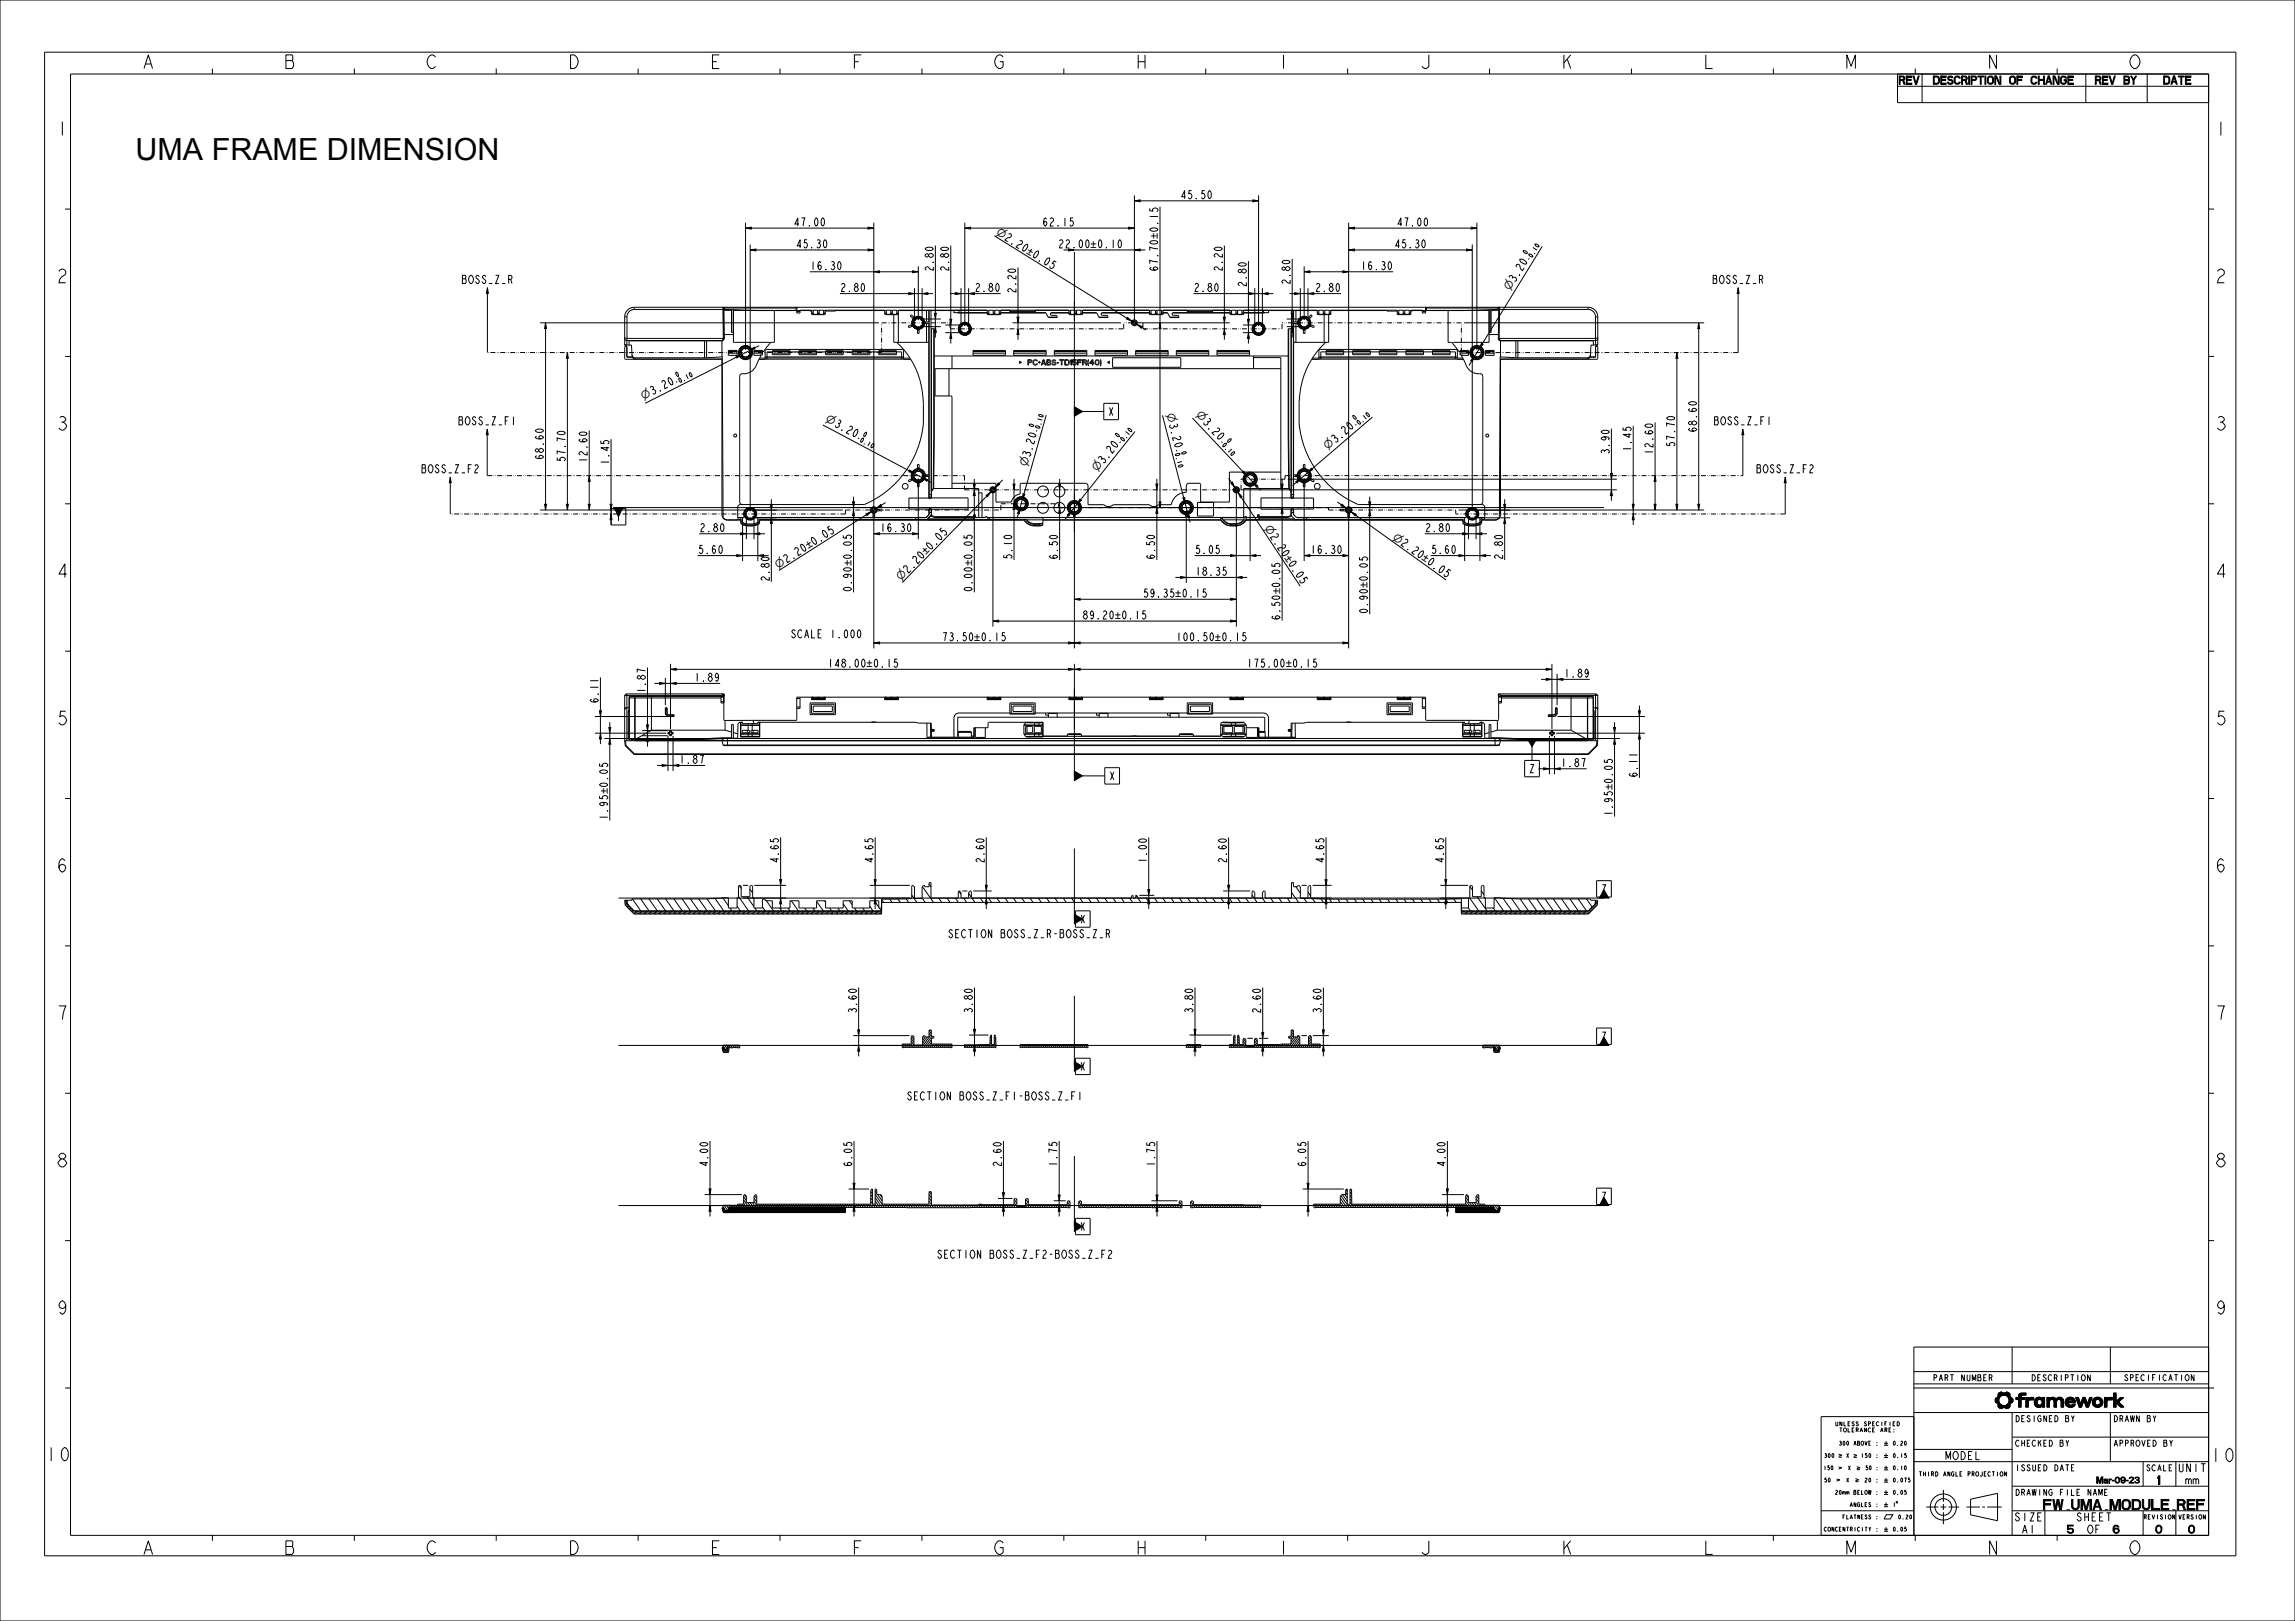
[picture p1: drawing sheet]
<svg xmlns="http://www.w3.org/2000/svg" width="841mm" height="594mm" viewBox="0 0 841 594" stroke-linecap="round" stroke-linejoin="round" font-family="sans-serif">
<defs><g id="words">
<text font-size="11.2" x="49.7" y="58.7">UMA FRAME DIMENSION</text>
<g font-size="6.5">
<text x="51.8" y="25.1">A</text>
<text x="103.8" y="25.1">B</text>
<text x="155.8" y="25.1">C</text>
<text x="207.8" y="25.1">D</text>
<text x="259.8" y="25.1">E</text>
<text x="311.8" y="25.1">F</text>
<text x="363.8" y="25.1">G</text>
<text x="415.8" y="25.1">H</text>
<text x="467.8" y="25.1">I</text>
<text x="519.8" y="25.1">J</text>
<text x="571.8" y="25.1">K</text>
<text x="623.8" y="25.1">L</text>
<text x="675.8" y="25.1">M</text>
<text x="727.8" y="25.1">N</text>
<text x="779.8" y="25.1">O</text>
<text x="20.3" y="49.6">1</text>
<text x="811.3" y="49.6">1</text>
<text x="20.3" y="103.6">2</text>
<text x="811.3" y="103.6">2</text>
<text x="20.3" y="157.6">3</text>
<text x="811.3" y="157.6">3</text>
<text x="20.3" y="211.6">4</text>
<text x="811.3" y="211.6">4</text>
<text x="20.3" y="265.6">5</text>
<text x="811.3" y="265.6">5</text>
<text x="20.3" y="319.6">6</text>
<text x="811.3" y="319.6">6</text>
<text x="20.3" y="373.6">7</text>
<text x="811.3" y="373.6">7</text>
<text x="20.3" y="427.6">8</text>
<text x="811.3" y="427.6">8</text>
<text x="20.3" y="481.6">9</text>
<text x="811.3" y="481.6">9</text>
<text x="16.2" y="535.4">10</text>
<text x="809.5" y="535.7">10</text>
<text x="51.8" y="569.6">A</text>
<text x="103.8" y="569.6">B</text>
<text x="155.8" y="569.6">C</text>
<text x="207.8" y="569.6">D</text>
<text x="259.8" y="569.6">E</text>
<text x="311.8" y="569.6">F</text>
<text x="363.8" y="569.6">G</text>
<text x="415.8" y="569.6">H</text>
<text x="467.8" y="569.6">I</text>
<text x="519.8" y="569.6">J</text>
<text x="571.8" y="569.6">K</text>
<text x="623.8" y="569.6">L</text>
<text x="675.8" y="569.6">M</text>
<text x="727.8" y="569.6">N</text>
<text x="779.8" y="569.6">O</text>
</g>
<text font-size="4.9" x="756.6" y="553.2">FW_UMA_MODULE_REF</text>
<g font-size="4.1">
<text x="364.8" y="85.8" transform="rotate(32 364.8 85.8)">⌀2.20 ±0.05</text>
<text x="364.8" y="85.8" transform="rotate(32 364.8 85.8)">⌀</text>
<text x="424.3" y="87.6" transform="rotate(-90 424.3 87.6)">±0.15</text>
<text x="424.3" y="87.6" transform="rotate(-90 424.3 87.6)">±</text>
<text x="375.9" y="92.7" transform="rotate(32 375.9 92.7)">±</text>
<text x="399.7" y="90.8">±0.10</text>
<text x="399.7" y="90.8">±</text>
<text x="553.2" y="106.8" transform="rotate(-58 553.2 106.8)">⌀3.20</text>
<text x="553.2" y="106.8" transform="rotate(-58 553.2 106.8)">⌀</text>
<text x="235.7" y="146.5" transform="rotate(-27 235.7 146.5)">⌀3.20</text>
<text x="235.7" y="146.5" transform="rotate(-27 235.7 146.5)">⌀</text>
<text x="302.2" y="154.4" transform="rotate(28 302.2 154.4)">⌀3.20</text>
<text x="302.2" y="154.4" transform="rotate(28 302.2 154.4)">⌀</text>
<text x="427.4" y="151.8" transform="rotate(76 427.4 151.8)">⌀3.20</text>
<text x="427.4" y="151.8" transform="rotate(76 427.4 151.8)">⌀</text>
<text x="438" y="152.1" transform="rotate(47 438 152.1)">⌀3.20</text>
<text x="438" y="152.1" transform="rotate(47 438 152.1)">⌀</text>
<text x="486.5" y="164.9" transform="rotate(-41 486.5 164.9)">⌀3.20</text>
<text x="486.5" y="164.9" transform="rotate(-41 486.5 164.9)">⌀</text>
<text x="376.4" y="171.3" transform="rotate(-74 376.4 171.3)">⌀3.20</text>
<text x="376.4" y="171.3" transform="rotate(-74 376.4 171.3)">⌀</text>
<text x="402.1" y="173.1" transform="rotate(-51 402.1 173.1)">⌀3.20</text>
<text x="402.1" y="173.1" transform="rotate(-51 402.1 173.1)">⌀</text>
<text x="463.3" y="193.5" transform="rotate(56 463.3 193.5)">⌀2.20 ±0.05</text>
<text x="463.3" y="193.5" transform="rotate(56 463.3 193.5)">⌀</text>
<text x="510.1" y="197.4" transform="rotate(36 510.1 197.4)">⌀2.20 ±0.05</text>
<text x="510.1" y="197.4" transform="rotate(36 510.1 197.4)">⌀</text>
<text x="296.2" y="201.3" transform="rotate(-33 296.2 201.3)">±</text>
<text x="339.3" y="203.6" transform="rotate(-46 339.3 203.6)">±</text>
<text x="285.1" y="208.4" transform="rotate(-33 285.1 208.4)">⌀2.20 ±0.05</text>
<text x="285.1" y="208.4" transform="rotate(-33 285.1 208.4)">⌀</text>
<text x="312" y="207.5" transform="rotate(-90 312 207.5)">±</text>
<text x="356.3" y="207.5" transform="rotate(-90 356.3 207.5)">±</text>
<text x="470.5" y="204.5" transform="rotate(56 470.5 204.5)">±</text>
<text x="520.8" y="205" transform="rotate(36 520.8 205)">±</text>
<text x="330.1" y="212.9" transform="rotate(-46 330.1 212.9)">⌀2.20 ±0.05</text>
<text x="330.1" y="212.9" transform="rotate(-46 330.1 212.9)">⌀</text>
<text x="501.2" y="215.5" transform="rotate(-90 501.2 215.5)">±</text>
<text x="430.7" y="218.8">±0.15</text>
<text x="430.7" y="218.8">±</text>
<text x="469.1" y="217.8" transform="rotate(-90 469.1 217.8)">±</text>
<text x="408.5" y="226.8">±0.15</text>
<text x="408.5" y="226.8">±</text>
<text x="357" y="234.8">±0.15</text>
<text x="357" y="234.8">±</text>
<text x="445.2" y="234.8">±0.15</text>
<text x="445.2" y="234.8">±</text>
<text x="317.6" y="244.5">±0.15</text>
<text x="317.6" y="244.5">±</text>
<text x="471.1" y="244.5">±0.15</text>
<text x="471.1" y="244.5">±</text>
<text x="222.7" y="291" transform="rotate(-90 222.7 291)">±</text>
<text x="590.9" y="289.6" transform="rotate(-90 590.9 289.6)">±</text>
</g>
<g font-size="3.9">
<text x="696.6" y="30.9">REV</text>
<text x="711.3" y="30.9">DESCRIPTION OF CHANGEREV BY</text>
<text x="793.7" y="30.9">DATE</text>
<text x="432.5" y="72.8">45.50</text>
<text x="290.7" y="82.8">47.00</text>
<text x="381.8" y="82.8">62.15</text>
<text x="511.7" y="82.8">47.00</text>
<text x="291.6" y="90.8">45.30</text>
<text x="387.7" y="90.8">22.00</text>
<text x="510.9" y="90.8">45.30</text>
<text x="296.8" y="98.8">16.30</text>
<text x="342" y="99.6" transform="rotate(-90 342 99.6)">2.80</text>
<text x="347.7" y="99.6" transform="rotate(-90 347.7 99.6)">2.80</text>
<text x="424.3" y="99.6" transform="rotate(-90 424.3 99.6)">67.70</text>
<text x="447.9" y="99.6" transform="rotate(-90 447.9 99.6)">2.20</text>
<text x="498.5" y="98.8">16.30</text>
<text x="307.8" y="106.8">2.80</text>
<text x="357.1" y="106.8">2.80</text>
<text x="372.3" y="107.6" transform="rotate(-90 372.3 107.6)">2.20</text>
<text x="437.3" y="106.8">2.80</text>
<text x="456.7" y="105.3" transform="rotate(-90 456.7 105.3)">2.80</text>
<text x="472.8" y="104.4" transform="rotate(-90 472.8 104.4)">2.80</text>
<text x="481.8" y="106.8">2.80</text>
<text x="406" y="152.3">X</text>
<text x="621.7" y="158.6" transform="rotate(-90 621.7 158.6)">68.60</text>
<text x="589.7" y="166.7" transform="rotate(-90 589.7 166.7)">3.90</text>
<text x="597.7" y="165.6" transform="rotate(-90 597.7 165.6)">1.45</text>
<text x="605.7" y="166.8" transform="rotate(-90 605.7 166.8)">12.60</text>
<text x="613.7" y="164" transform="rotate(-90 613.7 164)">57.70</text>
<text x="199.2" y="168.6" transform="rotate(-90 199.2 168.6)">68.60</text>
<text x="207.2" y="169.5" transform="rotate(-90 207.2 169.5)">57.70</text>
<text x="215.2" y="169.7" transform="rotate(-90 215.2 169.7)">12.60</text>
<text x="223.2" y="170.5" transform="rotate(-90 223.2 170.5)">1.45</text>
<text x="225.4" y="190.9">Y</text>
<text x="256.2" y="194.8">2.80</text>
<text x="322.4" y="194.8">16.30</text>
<text x="522.1" y="194.8">2.80</text>
<text x="255.7" y="202.8">5.60</text>
<text x="437.7" y="202.8">5.05</text>
<text x="480.1" y="202.8">16.30</text>
<text x="524.3" y="202.8">5.60</text>
<text x="370.8" y="205.2" transform="rotate(-90 370.8 205.2)">5.10</text>
<text x="387.5" y="205.2" transform="rotate(-90 387.5 205.2)">6.50</text>
<text x="423.2" y="205.2" transform="rotate(-90 423.2 205.2)">6.50</text>
<text x="550.6" y="205.2" transform="rotate(-90 550.6 205.2)">2.80</text>
<text x="281.9" y="213.2" transform="rotate(-90 281.9 213.2)">2.80</text>
<text x="437.9" y="210.8">18.35</text>
<text x="312" y="217.1" transform="rotate(-90 312 217.1)">0.90 ±0.05</text>
<text x="356.3" y="217.1" transform="rotate(-90 356.3 217.1)">0.00 ±0.05</text>
<text x="418.7" y="218.8">59.35</text>
<text x="396.5" y="226.8">89.20</text>
<text x="469.1" y="227.4" transform="rotate(-90 469.1 227.4)">6.50 ±0.05</text>
<text x="501.2" y="225.1" transform="rotate(-90 501.2 225.1)">0.90 ±0.05</text>
<text x="292.3" y="233.8">SCALE1.000</text>
<text x="345" y="234.8">73.50</text>
<text x="430.8" y="234.8">100.50</text>
<text x="303.2" y="244.5">148.00</text>
<text x="456.7" y="244.5">175.00</text>
<text x="254.3" y="249.7">1.89</text>
<text x="573" y="248.2">1.89</text>
<text x="219.3" y="257.8" transform="rotate(-90 219.3 257.8)">6.11</text>
<text x="236.5" y="254.2" transform="rotate(-90 236.5 254.2)">1.87</text>
<text x="248.7" y="279.7">1.87</text>
<text x="571.8" y="281">1.87</text>
<text x="406.3" y="285.8">X</text>
<text x="560.2" y="283.2">Z</text>
<text x="600" y="285" transform="rotate(-90 600 285)">6.11</text>
<text x="590.9" y="299.2" transform="rotate(-90 590.9 299.2)">1.95 ±0.05</text>
<text x="222.7" y="300.6" transform="rotate(-90 222.7 300.6)">1.95 ±0.05</text>
<text x="285.3" y="316.4" transform="rotate(-90 285.3 316.4)">4.65</text>
<text x="320" y="316.4" transform="rotate(-90 320 316.4)">4.65</text>
<text x="360.7" y="316.4" transform="rotate(-90 360.7 316.4)">2.60</text>
<text x="420.2" y="316.4" transform="rotate(-90 420.2 316.4)">1.00</text>
<text x="449.5" y="316.4" transform="rotate(-90 449.5 316.4)">2.60</text>
<text x="485.2" y="316.4" transform="rotate(-90 485.2 316.4)">4.65</text>
<text x="529.1" y="316.4" transform="rotate(-90 529.1 316.4)">4.65</text>
<text x="586.6" y="327.2">Z</text>
<text x="395.6" y="338.3">X</text>
<text x="350.8" y="343.6">SECTION</text>
<text x="374.1" y="343.6">BOSS_Z_R-BOSS_Z_R</text>
<text x="313.9" y="371.5" transform="rotate(-90 313.9 371.5)">3.60</text>
<text x="356.4" y="371.5" transform="rotate(-90 356.4 371.5)">3.80</text>
<text x="437.2" y="371.5" transform="rotate(-90 437.2 371.5)">3.80</text>
<text x="462" y="371.5" transform="rotate(-90 462 371.5)">2.60</text>
<text x="484.2" y="371.5" transform="rotate(-90 484.2 371.5)">3.60</text>
<text x="586.6" y="381.2">Z</text>
<text x="395.6" y="392.3">X</text>
<text x="335.7" y="403.1">SECTION</text>
<text x="359.9" y="403.1">BOSS_Z_F1-BOSS_Z_F1</text>
<text x="259.4" y="427.7" transform="rotate(-90 259.4 427.7)">4.00</text>
<text x="312.2" y="427.7" transform="rotate(-90 312.2 427.7)">6.05</text>
<text x="367" y="427.7" transform="rotate(-90 367 427.7)">2.60</text>
<text x="387.4" y="427.7" transform="rotate(-90 387.4 427.7)">1.75</text>
<text x="423.2" y="427.7" transform="rotate(-90 423.2 427.7)">1.75</text>
<text x="478.6" y="427.7" transform="rotate(-90 478.6 427.7)">6.05</text>
<text x="529.6" y="427.7" transform="rotate(-90 529.6 427.7)">4.00</text>
<text x="586.6" y="439.9">Z</text>
<text x="395.6" y="450.9">X</text>
<text x="346.8" y="461.1">SECTION</text>
<text x="370.9" y="461.1">BOSS_Z_F2-BOSS_Z_F2</text>
<text x="713.9" y="534.9">MODEL</text>
<text x="799" y="539.4">UNIT</text>
<text x="790.1" y="543.9">1</text>
<text x="801.1" y="543.9">mm</text>
<text x="739" y="557.4">SIZE</text>
<text x="761.9" y="557.4">SHEET</text>
<text x="741.1" y="561.9">A1</text>
<text x="757.9" y="561.9">5</text>
<text x="765.1" y="561.9">OF</text>
<text x="774.3" y="561.9">6</text>
<text x="790.1" y="561.9">0</text>
<text x="802.1" y="561.9">0</text>
</g>
<g font-size="2.9">
<text x="710.3" y="506">PART NUMBER</text>
<text x="746.3" y="506">DESCRIPTION</text>
<text x="780.6" y="506">SPECIFICATION</text>
<text x="738.3" y="521">DESIGNED BY</text>
<text x="774.3" y="521">DRAWN BY</text>
<text x="738.3" y="530">CHECKED BY</text>
<text x="774.3" y="530">APPROVED BY</text>
<text x="738.3" y="539">ISSUED DATE</text>
<text x="787.2" y="539">SCALE</text>
<text x="767.9" y="543.5">Mar-09-23</text>
<text x="738.3" y="548">DRAWING FILE NAME</text>
</g>
<g font-size="2.3">
<text x="558.9" y="94.2" transform="rotate(-58 558.9 94.2)">0</text>
<text x="560.6" y="95.9" transform="rotate(-58 560.6 95.9)">-0.10</text>
<text x="247.1" y="138.7" transform="rotate(-27 247.1 138.7)">0</text>
<text x="247.7" y="141.1" transform="rotate(-27 247.7 141.1)">-0.10</text>
<text x="495.8" y="154.6" transform="rotate(-41 495.8 154.6)">0</text>
<text x="313.6" y="161.1" transform="rotate(28 313.6 161.1)">-0.10</text>
<text x="315.2" y="159.3" transform="rotate(28 315.2 159.3)">0</text>
<text x="378.4" y="157.6" transform="rotate(-74 378.4 157.6)">0</text>
<text x="380.6" y="158.8" transform="rotate(-74 380.6 158.8)">-0.10</text>
<text x="409.2" y="161.2" transform="rotate(-51 409.2 161.2)">0</text>
<text x="448.8" y="160.9" transform="rotate(47 448.8 160.9)">0</text>
<text x="496.9" y="156.8" transform="rotate(-41 496.9 156.8)">-0.10</text>
<text x="410.7" y="163.2" transform="rotate(-51 410.7 163.2)">-0.10</text>
<text x="430.1" y="164.7" transform="rotate(76 430.1 164.7)">-0.10</text>
<text x="432.6" y="164.7" transform="rotate(76 432.6 164.7)">0</text>
<text x="446.6" y="162.1" transform="rotate(47 446.6 162.1)">-0.10</text>
</g>
<g font-size="2.1">
<text x="706.1" y="540.9">THIRD ANGLE PROJECTION</text>
<text x="786.5" y="556.7">REVISION VERSION</text>
</g>
<g font-size="2">
<text x="674.6" y="522.5">UNLESS SPECIFIED</text>
<text x="675.8" y="524.7">TOLERANCE ARE:</text>
<text x="676.5" y="529.6">300 ABOVE :</text>
<text x="672" y="538.6">150</text>
<text x="672.1" y="534.1">300</text>
<text x="677.1" y="534.1">X</text>
<text x="677.2" y="538.6">X</text>
<text x="680.7" y="538.6">50 :</text>
<text x="692.7" y="534.1">0.15</text>
<text x="692.7" y="538.6">0.10</text>
<text x="672.1" y="543.1">50</text>
<text x="676.5" y="543.1">X</text>
<text x="680.3" y="543.1">20 :</text>
<text x="692.7" y="543.1">0.075</text>
<text x="675.4" y="547.6">20mm BELOW :</text>
<text x="677.6" y="556.6">FLATNESS :</text>
<text x="679.8" y="552.1">ANGLES :</text>
<text x="692.7" y="552.1">1</text>
<text x="672.1" y="561.1">CONCENTRICITY : 0.05</text>
</g>
</g></defs>
<g fill="#000">
<path d="M708.8 27.9h1.4l.5 .6v1.7l-.5 .6-1.4 .1v-.4l1.2-.1 .4-.6-.2-1.4-1.4-.2zM415.7 73.6l2.1-.4v.7zM459.1 73.2l2.1 .4-2.1 .3zM273.2 83.6l2.1-.4v.7zM274.9 91.6l2.1-.4v.7zM318.1 91.2l2.1 .4-2.1 .3zM318.1 83.2l2.1 .4-2.1 .3zM320.2 99.6l2.1-.4v.7zM334.4 99.2l2.1 .4-2.1 .3zM353.6 83.6l2.1-.4v.7zM415.7 91.6l2.1-.4v.7zM413.6 83.2l2.1 .4-2.1 .3z"/>
<path d="M477.9 99.6l2.1-.4v.7zM494.2 91.6l2.1-.4v.7zM492.1 99.2l2.1 .4-2.1 .3zM494.2 83.6l2.1-.4v.7zM537.4 91.2l2.1 .4-2.1 .3zM539.1 83.2l2.1 .4-2.1 .3zM178.6 105.4l.4 2.1h-.7zM199.9 118.3l.4 2.1h-.7zM333 107.2l2.1 .4-2.1 .3zM337.9 107.6l2.1-.4v.7zM342.4 114.8h.7l-.3 2.1zM342.8 119.7l.3 2.1h-.7z"/>
<path d="M348.1 117h.7l-.4 2.1zM350.1 107.2l2.1 .4-2.1 .3zM355 107.6l2.1-.4v.7zM372.7 116.2h.7l-.4 2.1zM413.2 116.3l1.6 1.4-2-.8zM416.6 118.9l2 .8-.4 .6zM425.1 118.3l.3 2.1h-.7zM448.3 116.2h.7l-.3 2.1zM457.1 117h.7l-.3 2.1zM457.7 107.2l2.1 .4-2.1 .3zM462.6 107.6l2.1-.4v.7zM473.2 114.8h.7l-.4 2.1z"/>
<path d="M473.5 119.7l.4 2.1h-.7zM474.4 107.2l2.1 .4-2.1 .3zM479.3 107.6l2.1-.4v.7zM622.5 118.3l.3 2.1h-.7zM636.9 105.4l.4 2.1h-.7zM207.9 129.2l.4 2.1h-.7zM269.7 130.6l2.1-.7-1.7 1.3zM274.6 128.5l1.8-1.3 .3 .6zM348.4 121.9l.4 2.1h-.7zM373 120.5l.4 2.1h-.7zM448.7 120.5l.3 2.1h-.7zM457.5 121.9l.3 2.1h-.7z"/>
<path d="M540.4 130.6l-.8 1.9-.6-.3zM542.8 125.9l.6 .3-1.4 1.6zM614.5 129.2l.3 2.1h-.7zM178.5 157.2l.4 2.1h-.7zM638.7 157.2l.3 2.1h-.7zM165 174.8l.3 2.1h-.7zM215.9 174.3l.4 2.1h-.7zM333.4 172.3l1.7 1.2-2-.6zM337.9 175l2 .7-.3 .6zM357 179.5l.4 2.1h-.7zM356.7 177.4h.7l-.4 2.1zM365.8 177l.5 .5-1.7 1.2z"/>
<path d="M371.2 177.4h.7l-.3 2.1zM387.9 177.4h.7l-.3 2.1zM423.6 177.4h.7l-.4 2.1zM451 177l.6-.4 .8 2zM455.3 173.1l.5-.4 1.2 1.7zM459.2 176.8l1.7 1.2-.5 .5zM469.5 177.4h.7l-.4 2.1zM474.9 176.4l1.8-1.1-1.4 1.7zM480.5 171.6l.4 .6-1.8 1.1zM590.5 179.5l.3 2.1h-.7zM590.1 173.5h.7l-.3 2.1zM606.5 174.3l.3 2.1h-.7z"/>
<path d="M654.2 174.8l.3 2.1h-.7zM199.6 184.8h.7l-.4 2.1zM207.6 184.8h.7l-.4 2.1zM215.6 184.8h.7l-.4 2.1zM223.6 184.8h.7l-.4 2.1zM223.9 188.3l.4 2.1h-.7zM271.4 195.2l2.1 .4-2.1 .3zM276.3 195.6l2.1-.4v.7zM282.7 189.7l.3 2.1h-.7zM282.3 184.8h.7l-.3 2.1zM312.4 183.9h.7l-.3 2.1zM312.8 186.9l.3 2.1h-.7z"/>
<path d="M317.3 188.3l2-.8-1.6 1.4zM320.2 195.6l2.1-.4v.7zM321.1 186.3l1.6-1.4 .4 .6zM361.4 181.5l1.7-1.2-1.2 1.7zM371.6 184.6l.3 2.1h-.7zM373.8 186.1l-.3 2.2-.6-.2zM374.9 180.9l.7 .2-1 2zM388.3 186l.3 2.1h-.7zM391.1 188.7l1.6-1.5-1 1.9zM395.7 182.9l.6 .4-1.6 1.4zM423.9 186l.4 2.1h-.7zM424.7 183.9h.7l-.3 2.1z"/>
<path d="M433.4 182.5l.7-.2 .2 2.1zM435.1 187.5l.9 2-.7 .2zM453.7 180.4l1.4 1.6-.6 .4zM469.8 186l.4 2.1h-.7zM491.8 184.7l1.5 1.6-1.9-1zM495.1 187.5l1.9 1-.4 .5zM501.6 183.9h.7l-.4 2.1zM501.9 186.9l.4 2.1h-.7zM536 195.2l2.1 .4-2.1 .3zM540.9 195.6l2.1-.4v.7zM551 184.8h.7l-.3 2.1zM551.4 189.7l.3 2.1h-.7z"/>
<path d="M598.1 184.8h.7l-.3 2.1zM598.5 188.3l.3 2.1h-.7zM606.1 184.8h.7l-.3 2.1zM614.1 184.8h.7l-.3 2.1zM622.1 184.8h.7l-.3 2.1zM270 203.2l2.1 .4-2.1 .3zM277.7 203.6l2.1-.4v.7zM393.7 219.6l2.1-.4v.7zM432.6 211.2l2.1 .4-2.1 .3zM451 219.2l2.1 .4-2.1 .3zM451 203.2l2.1 .4-2.1 .3zM453.1 211.6l2.1-.4v.7z"/>
<path d="M458.1 203.6l2.1-.4v.7zM477.9 203.6l2.1-.4v.7zM492.1 203.2l2.1 .4-2.1 .3zM534.6 203.2l2.1 .4-2.1 .3zM542.3 203.6l2.1-.4v.7zM320.2 235.6l2.1-.4v.7zM363.9 227.6l2.1-.4v.7zM391.6 235.2l2.1 .4-2.1 .3zM393.7 235.6l2.1-.4v.7zM451 227.2l2.1 .4-2.1 .3zM492.1 235.2l2.1 .4-2.1 .3zM241.7 250.1l2.1 .3-2.1 .4z"/>
<path d="M245.7 245.3l2.1-.4v.7zM245.7 250.4l2.1-.3v.7zM391.6 244.9l2.1 .4-2.1 .3zM393.7 245.3l2.1-.4v.7zM566.6 244.9l2.1 .4-2.1 .3zM566.6 248.6l2.1 .3-2.1 .4zM570.6 248.9l2.1-.3v.7zM220 268.7l.4 2.1h-.7zM219.7 260.5h.7l-.4 2.1zM223.5 270.6l.3 2.1h-.7zM223.1 266.6h.7l-.3 2.1zM236.9 265.6h.7l-.3 2.1z"/>
<path d="M237.3 269.6l.3 2.1h-.7zM591.7 270.6l.3 2.1h-.7zM591.3 266.6h.7l-.3 2.1zM600.4 260.5h.7l-.3 2.1zM600.8 268.7l.3 2.1h-.7zM242.7 280.1l2.1 .4-2.1 .3zM246.6 280.5l2.1-.4v.7zM565.7 281.4l2.1 .3-2.1 .4zM569.6 281.7l2.1-.3v.7zM286.1 329.1l.3 2.1h-.7zM285.7 322.3h.7l-.3 2.1zM320.7 329.1l.4 2.1h-.7z"/>
<path d="M320.4 322.3h.7l-.4 2.1zM361.4 329.1l.4 2.1h-.7zM361.1 324.4h.7l-.4 2.1zM421 329.1l.3 2.1h-.7zM420.6 326h.7l-.3 2.1zM450.2 329.1l.4 2.1h-.7zM449.9 324.4h.7l-.4 2.1zM485.9 329.1l.4 2.1h-.7zM485.6 322.3h.7l-.4 2.1zM529.8 329.1l.4 2.1h-.7zM529.5 322.3h.7l-.4 2.1zM314.3 377.4h.7l-.3 2.1z"/>
<path d="M356.8 377.2h.7l-.4 2.1zM437.6 377.2h.7l-.4 2.1zM484.6 377.4h.7l-.4 2.1zM314.7 383.1l.3 2.1h-.7zM357.1 383.1l.4 2.1h-.7zM437.9 383.1l.4 2.1h-.7zM462.7 383.1l.4 2.1h-.7zM462.4 378.4h.7l-.4 2.1zM484.9 383.1l.4 2.1h-.7zM259.8 435.7h.7l-.3 2.1zM312.6 433.6h.7l-.3 2.1zM367.4 437.1h.7l-.4 2.1z"/>
<path d="M479 433.6h.7l-.4 2.1zM530 435.7h.7l-.3 2.1zM260.2 441.8l.3 2.1h-.7zM313 441.8l.3 2.1h-.7zM367.7 441.8l.4 2.1h-.7zM388.1 441.8l.4 2.1h-.7zM387.8 437.9h.7l-.4 2.1zM424 441.8l.3 2.1h-.7zM423.6 437.9h.7l-.3 2.1zM479.3 441.8l.4 2.1h-.7zM530.4 441.8l.3 2.1h-.7zM731.3 513.8l1.2-.1 .1 .3-.7 .2z"/>
<path d="M731.3 512.4l1.4-.2-.2 1.5-1.2 .1zM731.9 514.2l.7-.2 .8 .8-1.2 .6v-.8zM733.1 510.2h.4zM732.2 511.5l1.9-.3-.8 .3-.6 .7-1.3 .2 .6-.4zM733.2 516.2l.3-.1zM732.5 510.5l1-.3 .5 .3zM732.7 515.9l1.4-.1-.9 .4zM732.4 510.6l1.7-.1zM732.5 515.8h1.9zM732.3 510.7l4-.1 .2 .3-4.3 .6zM734.1 511.2l2.4-.3v.6l-1 .1zM732.2 515.4l1.2-.6 3.1 .6-.2 .3-3.8 .1z"/>
<path d="M734.5 515.8l1.8-.1-1.1 .4zM734.7 510.5l.9-.3zM735.2 516.1l.9-.2zM734.4 510.5l1.2-.3 .7 .4zM734.7 515.1l1.8-.4v.7zM735.5 511.6h1zM735.4 514.8l1.2-.2zM735.6 511.7h1zM735.5 514.7l1.1-.2zM735.7 511.8h.9zM735.6 514.6l1-.1zM735.8 511.9h.9z"/>
<path d="M735.8 514.4l.9-.1zM735.9 512h.8zM735.9 514.3l.9-.1zM736 512.1l.7-.1 .7 .4-1.2 .1zM736.1 514l1.4-.2-1.6 .5zM736.2 512.5h1.3zM736.2 513.8l1.3-.1zM736.2 512.6h1.3zM736.2 513.7h1.3zM736.3 512.7h1.3zM736.3 513.6l1.3-.1zM736.3 512.9h1.3z"/>
<path d="M736.3 513.4l1.3-.1zM736.3 513l1.3-.1v.3l-1.3 .1zM736.3 513.3l1.3-.1zM738.8 512.1h.9l.9-.5v.5l-1.8 .7zM739.7 511.6l1-.1-1 .6zM739.7 511.5l1-.1zM739.7 511.4l1.1-.1zM740 510.8l.7-.3h1.7v.7h-2.6zM739.7 511.3l1.2-.1zM739.8 511.2h1.4zM738.8 512.8l1.8-.7h1.3v.7h-1.3v2.8h-.9v-2.8zM743.3 513.4v2.2h-.9z"/>
<path d="M742.4 512.1h.9v.6l.6-.6h1.3v.9l-1.8 .2-1 2.4zM745.8 512.7l1.6 .1-1.7 .1zM745.5 514l.9-.1zM745.5 513.7l.9-.1v.3l-.9 .1zM745.5 514.2h.9zM745.5 513.6l1-.1zM745.5 514.3h1zM745.5 513.4l1-.1zM745.6 514.4l1 .1zM745.6 513.3l1-.1zM745.6 514.6h1zM745.6 513.1h1.1z"/>
<path d="M745.7 513l1.2-.1zM745.7 514.7h1.1zM745.7 514.8h1.2zM745.7 512.9l1.6-.1zM746.6 512.1h1zM747 515.7h.4zM745.8 514.9h1.8l.7-.6v.8zM746.8 515.6h.9zM746.4 512.2h1.4zM746.1 512.4l.3-.2 1.7 .1zM746.4 515.5h1.6zM746.3 515.4h1.8z"/>
<path d="M746 512.5h2.2zM746.1 515.3l2.1-.1zM746 512.5h2.3zM746 515.2l2.3-.1zM745.9 512.6h2.4zM745.8 515l2.5 .1-2.3 .1zM748.3 512.1h.9v3.5h-.9v-2l-.4-.7 .4-.3zM745.8 512.7l2.5-.1-.4 .3zM750.1 512.1h.9v3.5h-.9zM751.8 512.8h2.7l-.8 .6-.1 2.2h-.9v-2.2l-.4-.5zM751.2 512.4l1.2-.4 1 .7-1.7 .1-.6 .5zM753.7 512.4l.9-.4a1.39 1.39 0 0 1 1.5 1.1l-.9 .1-.5-.4h-1.3z"/>
<path d="M755.2 513.2l.9-.1 .1 2.5h-.9zM756.9 514.3h.9zM756.9 513.3l.9-.2zM756.9 514.4h.9zM756.9 513.1l1-.1zM756.9 514.6h1zM757 513l1-.1zM757 514.7h1zM757.1 512.9l1.1-.1zM757.1 514.8h1.1zM757.1 512.8l1.5-.1zM757.1 514.9h1.3z"/>
<path d="M757.3 512.6a1.89 1.89 0 0 1 3.1 .6l-.9 .1-.7-.6-1.7 .1zM757.2 515h1.5zM758.3 515.7l1.1-.1zM757.2 515l3.3-.4-.3 .5-2.8 .1zM756.9 513.4h3.6v.5l-3.7 .1zM757.4 515.2l2.8-.1-.8 .5-1.1 .1zM759.5 513.3l.9-.1 .1 .2zM756.8 514l3.7-.1-2.8 .1-.8 .3zM760.7 512.1h.9l.8 2.4-.4 1.1zM763.3 512.1h.8l.9 2.3 1.6-2.3-1.3 3.5h-.8l-.9-2.4-.9 2.4h-.7zM765.8 512.1h.8l-1.6 2.3zM766.8 514l.9-.1z"/>
<path d="M766.8 513.7l.9-.1v.3l-.9 .1zM766.8 514.2h.9zM766.8 513.6l.9-.1zM766.8 514.3h1zM766.8 513.4l1-.1zM766.9 514.4l.9 .1zM766.9 513.3l1-.1zM766.9 514.6h1zM766.9 513.1l1.1-.1zM767 514.7h1.1zM767 513l1.2-.1zM767 514.8h1.3z"/>
<path d="M767 512.9l1.6-.1zM767.3 512.6a1.94 1.94 0 0 1 3.2 .7l-.9 .1-.8-.6-1.8 .1zM767.1 514.9h3.1a1.97 1.97 0 0 1-3.1 0zM769.6 513.4l.9-.1-.1 1.4-.2 .2h-1.4l.7-.5zM772.1 513.4v2.2h-.9zM771.2 512.1h.9v.6l.6-.6h1.3v.9l-1.8 .2-1 2.4zM774.5 510.5h.9v3l1.6-1.4h1.2l-1.9 1.6 2 1.9h-1.2l-1.7-1.6v1.6h-.9zM748.8 549.5h.5v3.7h-.5zM749.3 549.5h2.3v.5h-2.3zM749.3 551h2v.5h-2zM752.3 549.5h.4l.7 3.7h-.5zM753.8 549.5h.5l-.8 3.7h-.5z"/>
<path d="M754 549.5h.4l.8 3.7h-.4zM755.5 549.5h.5l-.6 3.7h-.5z"/>
</g>
<g fill="none" stroke="#000" stroke-width=".37">
<path d="M0 0h841v594h-841zM16.3 19.1h803v551h-803zM25.8 27.1h783.5v535.5h-783.5zM77.8 25.1v2M129.8 25.1v2M181.8 25.1v2M233.8 25.1v2M285.8 25.1v2M337.8 25.1v2M389.8 25.1v2M441.8 25.1v2M493.8 25.1v2"/>
<path d="M545.8 25.1v2M597.8 25.1v2M649.8 25.1v2M695.3 27.1v10.5h114M695.3 31.6h114M701.8 25.1v2M704.3 27.1v10.5M708.5 27.9h.3v3h-.3zM708.6 27.9v3M708.8 27.9h1.4l.5 .6v1.7l-.5 .6-1.4 .1v-.4l1.2-.1 .4-.6-.2-1.4-1.4-.2zM753.8 25.1v2M764.3 27.1v10.5"/>
<path d="M786.8 27.1v10.5M23.8 76.6h2M393.2 79.8h-.9l-.1 1.3 .3-.3a1.01 1.01 0 0 1 .9 1 1.01 1.01 0 0 1-.9 1l-.5-.5M415.7 73.6l2.1-.4v.7zM415.7 71.6v45.7M417.8 73.6h41.3M421.3 76.3v.9l1.3 .2-.3-.3a1.01 1.01 0 0 1 1-.9 1.01 1.01 0 0 1 1 .9l-.5 .4M425.1 75.7v42.6M443 70.1l.3-.3a2.03 2.03 0 0 1 0 3 2.12 2.12 0 0 1-.3-2.7zM459.1 73.2l2.1 .4-2.1 .3zM461.2 71.6v47.9M809.3 76.6h2"/>
<path d="M273.2 83.6l2.1-.4v.7zM273.2 81.6v46.6M274.9 91.6l2.1-.4v.7zM274.9 89.6v97.7M275.3 83.6h42.8M277 91.6h41.1M296.8 99.6h23.4M301.2 80.1l.3-.3a2.03 2.03 0 0 1 0 3 2.12 2.12 0 0 1-.3-2.7zM302.1 88.1l.3-.3a2.03 2.03 0 0 1 0 3 2.12 2.12 0 0 1-.3-2.7zM307.3 96.1l.3-.3a2.03 2.03 0 0 1 0 3 2.12 2.12 0 0 1-.3-2.7zM318.1 91.2l2.1 .4-2.1 .3zM318.1 83.2l2.1 .4-2.1 .3z"/>
<path d="M320.2 99.6l2.1-.4v.7zM320.2 81.6v104.3M322.3 99.6h12.1M334.4 99.2l2.1 .4-2.1 .3zM336.5 97.6v19.7M339.3 90.9a2.12 2.12 0 0 1 2.7 .3 2.03 2.03 0 0 1-3 0zM342.8 90v24.8M344.9 90.9a2.12 2.12 0 0 1 2.8 .3 2.03 2.03 0 0 1-3 0zM348.4 90v27M353.6 83.6l2.1-.4v.7zM353.6 81.6v37.9M355.7 83.6h57.9"/>
<path d="M364.4 86.4l48.6 30.2M369.5 98.9a2.12 2.12 0 0 1 2.8 .3 2.03 2.03 0 0 1-3 0zM373 98v18.2M387.1 96.1l-.8-.5-.8 1 .4-.1a1.01 1.01 0 0 1 .2 1.4 1.01 1.01 0 0 1-1.3 .3l-.1-.6M393.7 92.3v25M393.7 91.6h22M398.2 88.1l.3-.3a2.03 2.03 0 0 1 0 3 2.12 2.12 0 0 1-.3-2.7zM410 88.1l.3-.3a2.03 2.03 0 0 1 0 3 2.12 2.12 0 0 1-.3-2.7zM413.6 83.2l2.1 .4-2.1 .3zM415.7 91.6l2.1-.4v.7zM417.8 91.6h1.9M421.6 88.5a2.12 2.12 0 0 1 2.7 .3 2.03 2.03 0 0 1-3 0z"/>
<path d="M445.2 90.9a2.12 2.12 0 0 1 2.7 .3 2.03 2.03 0 0 1-3 0zM448.7 90v26.2M454 96.6a2.12 2.12 0 0 1 2.7 .3 2.03 2.03 0 0 1-3 0zM457.5 95.7v21.3M470 95.7a2.12 2.12 0 0 1 2.8 .3 2.03 2.03 0 0 1-3 0zM473.5 94.8v20M477.9 99.6l2.1-.4v.7zM477.9 97.6v19.7M480 99.6h12.1M492.1 99.2l2.1 .4-2.1 .3zM494.2 91.6l2.1-.4v.7zM494.2 83.6l2.1-.4v.7z"/>
<path d="M494.2 81.6v104.3M494.2 99.6h16.3M496.3 91.6h41.1M496.3 83.6h42.8M509 96.1l.3-.3a2.03 2.03 0 0 1 0 3 2.12 2.12 0 0 1-.3-2.7zM521.4 88.1l.3-.3a2.03 2.03 0 0 1 0 3 2.12 2.12 0 0 1-.3-2.7zM522.2 80.1l.3-.3a2.03 2.03 0 0 1 0 3 2.12 2.12 0 0 1-.3-2.7zM537.4 91.2l2.1 .4-2.1 .3zM539.1 83.2l2.1 .4-2.1 .3zM539.5 89.6v97.7M541.2 81.6v46.6M556.9 95.1a2.03 2.03 0 0 1 2.6 1.5 2.03 2.03 0 0 1-2.6-1.5z"/>
<path d="M562.5 89.5l1.2 .3 .3 .6-1.2-.3zM565.2 90.3l-22.1 35.7M169.5 100.9h1l.2 .3-.2 1 .3 1.2-.3 .5h-1zM169.5 102.2h1M172.2 101.2l.3-.3a1.6 1.6 0 0 1 1 1.5 1.6 1.6 0 0 1-1 1.5l-.3-.2a1.96 1.96 0 0 1 0-2.5zM175.6 101.4l-.4-.5-.8 .5 .2 .5 1 1-.1 .8-.6 .2-.6-.7M178 101.4l-.4-.5-.8 .5 .2 .5 1 1-.1 .8-.6 .2-.6-.7M178.6 105.4l.4 2.1h-.7zM178.6 107.5v21.7M179.2 103.9h1.2M181.6 100.9h1.2l-1.2 3h1.2M184 103.9h1.2"/>
<path d="M186.4 102.4h.8l.4-.5v-.5l-.4-.5h-.8v3M187.2 102.4l.4 1.5M197.9 118.3h124.2M199.9 118.3l.4 2.1h-.7zM307.8 107.6h25.2M315.9 104.1l.3-.3a2.03 2.03 0 0 1 0 3 2.12 2.12 0 0 1-.3-2.7zM333 107.2l2.1 .4-2.1 .3zM335.1 105.6v11.7M335.1 107.6h2.8M337.5 119.7h7.3M337.5 116.9h7.3M337.9 107.6l2.1-.4v.7z"/>
<path d="M337.9 105.6v11.7M340 107.6h1.9M342.4 114.8h.7l-.3 2.1zM342.8 119.7l.3 2.1h-.7zM342.8 116.9v2.8M346.4 119.1h6.2M348.1 117h.7l-.4 2.1zM348.2 107.6h1.9M348.4 119.1v2.8M350.1 107.2l2.1 .4-2.1 .3zM352.2 105.6v13.9M352.2 107.6h2.8"/>
<path d="M355 107.6l2.1-.4v.7zM355 105.6v13.9M357.1 107.6h9.6M365.2 104.1l.3-.3a2.03 2.03 0 0 1 0 3 2.12 2.12 0 0 1-.3-2.7zM371 118.3h39.8M372.7 116.2h.7l-.4 2.1zM373 118.3v2.2M413.2 116.3l1.6 1.4-2-.8zM414.8 117.7l1.8 1.2M415.4 117.2l-.6 .4-.2 .7M416.6 118.9l2 .8-.4 .6zM418.4 120l1.6 1"/>
<path d="M418.8 118.3h31.9M425.1 118.3l.3 2.1h-.7zM437.3 107.6h20.4M445.4 104.1l.3-.3a2.03 2.03 0 0 1 0 3 2.12 2.12 0 0 1-.3-2.7zM448.3 116.2h.7l-.3 2.1zM448.7 118.3v2.2M455.5 119.1h4.7M457.1 117h.7l-.3 2.1zM457.5 119.1v2.8M457.7 107.2l2.1 .4-2.1 .3zM459.8 105.6v13.9M459.8 107.6h2.8"/>
<path d="M462.6 107.6l2.1-.4v.7zM462.6 105.6v13.9M464.7 107.6h1.9M471.5 119.7h5.4M471.5 116.9h5.4M472.5 107.6h1.9M473.2 114.8h.7l-.4 2.1zM473.5 119.7l.4 2.1h-.7zM473.5 116.9v2.8M474.4 107.2l2.1 .4-2.1 .3zM476.5 105.6v11.7M476.5 107.6h2.8"/>
<path d="M479.3 107.6l2.1-.4v.7zM479.3 105.6v11.7M481.4 107.6h10M489.9 104.1l.3-.3a2.03 2.03 0 0 1 0 3 2.12 2.12 0 0 1-.3-2.7zM536.5 118.3h88M622.5 118.3l.3 2.1h-.7zM627.8 100.9h1l.2 .3-.2 1 .3 1.2-.3 .5h-1zM627.8 102.2h1M630.5 101.2l.3-.3a1.6 1.6 0 0 1 1 1.5 1.6 1.6 0 0 1-1 1.5l-.3-.2a1.96 1.96 0 0 1 0-2.5zM633.9 101.4l-.4-.5-.8 .5 .2 .5 1 1-.1 .8-.6 .2-.6-.7M636.3 101.4l-.4-.5-.8 .5 .2 .5 1 1-.1 .8-.6 .2-.6-.7M636.9 105.4l.4 2.1h-.7z"/>
<path d="M636.9 107.5v21.7M637.5 103.9h1.2M639.9 100.9h1.2l-1.2 3h1.2M642.3 103.9h1.2M644.7 102.4h.8l.4-.5v-.5l-.4-.5h-.8v3M645.5 102.4l.4 1.5M23.8 130.6h2M199.9 120.4v64.4M207.9 129.2l.4 2.1h-.7zM207.9 131.3v53.5M245 138.4a2.03 2.03 0 0 1 1.4 2.7 2.03 2.03 0 0 1-1.4-2.7zM252.7 136.5l.6 .4 .2 1.3-.9-1z"/>
<path d="M269.7 130.6l2.1-.7-1.7 1.3zM269.9 130.9l-33.5 16.9M271.6 129.2l.2 .8 .6 .6M274.6 128.5l1.8-1.3 .3 .6zM274.6 128.5l-2.8 1.4M278.2 126.7l-1.7 .8M342.8 121.8v1.9M346.4 121.9h6.2M348.4 121.9l.4 2.1h-.7zM348.4 124v1.9M373 120.5l.4 2.1h-.7zM373 122.6v1.9"/>
<path d="M425.1 120.4v63.5M448.7 120.5l.3 2.1h-.7zM448.7 122.6v1.9M455.5 121.9h4.7M457.5 121.9l.3 2.1h-.7zM457.5 124v1.9M473.5 121.8v1.9M539.3 132.3l-1 1.7M539.6 129.2a1.6 1.6 0 0 0 1.6 1.6M540.4 130.6l-.8 1.9-.6-.3zM542 127.8l-1.6 2.8M542.8 125.9l.6 .3-1.4 1.6z"/>
<path d="M614.5 129.2l.3 2.1h-.7zM614.5 131.3v53.5M622.5 120.4v64.4M809.3 130.6h2M168.2 152.7h1l.2 .3-.2 1 .3 1.2-.3 .5h-1zM168.2 154h1M170.9 153l.3-.3a1.6 1.6 0 0 1 1 1.5 1.6 1.6 0 0 1-1 1.5l-.3-.2a1.96 1.96 0 0 1 0-2.5zM174.3 153.2l-.4-.5-.8 .5 .2 .5 1 1-.1 .8-.6 .2-.6-.7M176.7 153.2l-.4-.5-.8 .5 .2 .5 1 1-.1 .8-.6 .2-.6-.7M177.9 155.7h1.2M178.5 157.2l.4 2.1h-.7zM178.5 159.3v15"/>
<path d="M180.3 152.7h1.2l-1.2 3h1.2M182.7 155.7h1.2M185.1 154.2h.8M186.3 152.7h-1.2v3M188.1 152.7v3M196.4 157.5a2.12 2.12 0 0 1 2.8 .3 2.03 2.03 0 0 1-3 0zM204.4 158.4a2.12 2.12 0 0 1 2.8 .3 2.03 2.03 0 0 1-3 0zM212.4 158.6a2.12 2.12 0 0 1 2.8 .3 2.03 2.03 0 0 1-3 0zM215.9 157.7v16.6M301.5 155.7l31.7 16.9M313.6 157.6l.6-.2a2.03 2.03 0 0 1-1.4 2.6 1.9 1.9 0 0 1 .8-2.4zM376.8 159a2.03 2.03 0 0 1 2.9 .8 2.03 2.03 0 0 1-2.9-.8z"/>
<path d="M380.6 152.1h1.2l.5 .5-.6 .2zM383.4 152.1l-8.2 28.9M413.4 157l1.1 .4 .3 .7-1.2-.5zM415.9 158.1l-19.9 25M426 152.2l7.8 30.2M436.9 153.2l18.7 19.7M500.6 151.3l.7 .2 .5 1.1-1.1-.6zM502.9 152.8l-22.2 19.1M587 158a2.12 2.12 0 0 1 2.7 .3 2.03 2.03 0 0 1-3 0zM590.5 157.1v16.4M594.7 156.6v.9l1.3 .2-.3-.3a1.01 1.01 0 0 1 1-.9 1.01 1.01 0 0 1 1 .9l-.5 .4M598.5 156v28.8"/>
<path d="M603 155.7a2.12 2.12 0 0 1 2.7 .3 2.03 2.03 0 0 1-3 0zM606.5 154.8v19.5M611 152.9a2.12 2.12 0 0 1 2.7 .3 2.03 2.03 0 0 1-3 0zM619 147.5a2.12 2.12 0 0 1 2.7 .3 2.03 2.03 0 0 1-3 0zM628.3 152.7h1.1l.1 .3-.1 1 .3 1.2-.3 .5h-1.1zM628.3 154h1.1M631 153l.3-.3a1.6 1.6 0 0 1 1.1 1.5 1.6 1.6 0 0 1-1.1 1.5l-.3-.2a1.96 1.96 0 0 1 0-2.5zM634.5 153.2l-.5-.5-.7 .5 .1 .5 1.1 1-.2 .8-.6 .2-.6-.7M636.9 153.2l-.5-.5-.7 .5 .1 .5 1.1 1-.2 .8-.6 .2-.6-.7M638.1 155.7h1.2M638.7 157.2l.3 2.1h-.7zM638.7 159.3v15"/>
<path d="M640.5 152.7h1.2l-1.2 3h1.2M642.9 155.7h1.2M645.3 154.2h.7M646.5 152.7h-1.2v3M648.3 152.7v3M154.6 170.3h1.1l.1 .2-.1 1 .3 1.3-.3 .5h-1.1zM154.6 171.5h1.1M157.3 170.5l.3-.2a1.6 1.6 0 0 1 1.1 1.5 1.6 1.6 0 0 1-1.1 1.5l-.3-.3a1.96 1.96 0 0 1 0-2.5zM160.8 170.8l-.5-.5-.7 .5 .1 .5 1.1 1-.2 .7-.6 .3-.6-.8M163.2 170.8l-.5-.5-.7 .5 .1 .5 1.1 1-.2 .7-.6 .3-.6-.8M164.4 173.3h1.2M165 174.8l.3 2.1h-.7z"/>
<path d="M165 176.9v11.4M166.8 170.3h1.2l-1.2 3h1.2M169.2 173.3h1.2M171.6 171.8h.7M172.8 170.3h-1.2v3M174 170.8l.7-.5 .5 .5-.2 .7a2.02 2.02 0 0 0-1 1.8h1.2M215.9 174.3l.4 2.1h-.7zM215.9 176.4v8.4M220.2 161.5v.9l1.2 .2-.2-.3a1.01 1.01 0 0 1 1-.9 1.01 1.01 0 0 1 1 .9l-.5 .4M223.9 160.9v23.9M319.8 162.7l.3-.2 .1 .7-.9 .9v-.7zM333.4 172.3l1.7 1.2-2-.6z"/>
<path d="M335.1 173.5l2.8 1.5M335.7 172.9l-.6 .6-.2 .8M336.5 175.3v22.3M337.9 175l2 .7-.3 .6zM339.8 176l1.7 .9M356.7 177.4h.7l-.4 2.1zM357 179.5l.4 2.1h-.7zM357 175.5v1.9M362.8 179.5l.4 .9 .6 .2M364.6 178.7l-1.5 1.6M365.8 177l.5 .5-1.7 1.2zM367.4 175.8l-1.3 1.4"/>
<path d="M371.2 177.4h.7l-.3 2.1zM371.6 175.5v1.9M371.6 179.5v5.1M387.9 177.4h.7l-.3 2.1zM388.3 175.5v1.9M388.3 179.5v6.5M407.2 161.9a2.03 2.03 0 0 1 2.3 1.8 2.03 2.03 0 0 1-2.3-1.8zM423.6 177.4h.7l-.4 2.1zM423.9 175.5v1.9M423.9 179.5v6.5M430.8 162.8a2.13 2.13 0 0 1 2.5-.2 2.03 2.03 0 0 1-2.9 .8zM432 170.6l.8-.3 .7 .2-1.1 .7-.6-.2z"/>
<path d="M450.2 175.2l1.1 1.6M451 177l.6-.4 .8 2zM451.3 166.2l1.1-.6-.2 .7-.9 .6-.3-.3zM452.4 178.6l1.3 1.8M454.2 179.5l-.4 .8-.9 .3M454.8 179.5h137.7M455.3 173.1l.5-.4 1.2 1.7zM457 174.4l2.2 2.4M458.1 176.6v29M459.2 176.8l1.7 1.2-.5 .5zM459.7 175.6l-.5 1.2-.8 .4M460.6 178.3l1.4 1.4"/>
<path d="M469.5 177.4h.7l-.4 2.1zM469.8 175.5v1.9M469.8 179.5v6.5M471.9 175.6h120.6M474.9 176.4l1.8-1.1-1.4 1.7zM475.1 176.7l-1.4 1.2M476.3 174.3l.4 1.1 .7 .4M477.9 175.3v30.3M479.1 173.3l-2.4 2M480.5 171.6l.4 .6-1.8 1.1zM590.1 173.5h.7l-.3 2.1zM590.5 179.5l.3 2.1h-.7z"/>
<path d="M590.5 175.6v3.9M606.5 174.3l.3 2.1h-.7zM606.5 176.4v8.4M643.8 170.3h1.1l.1 .2-.1 1 .3 1.3-.3 .5h-1.1zM643.8 171.5h1.1M646.5 170.5l.3-.2a1.6 1.6 0 0 1 1.1 1.5 1.6 1.6 0 0 1-1.1 1.5l-.3-.3a1.96 1.96 0 0 1 0-2.5zM650 170.8l-.5-.5-.7 .5 .1 .5 1.1 1-.2 .7-.6 .3-.6-.8M652.4 170.8l-.5-.5-.7 .5 .1 .5 1.1 1-.2 .7-.6 .3-.6-.8M653.6 173.3h1.2M654.2 174.8l.3 2.1h-.7zM654.2 176.9v11.4M656 170.3h1.2l-1.2 3h1.2"/>
<path d="M658.4 173.3h1.2M660.8 171.8h.7M662 170.3h-1.2v3M663.2 170.8l.7-.5 .5 .5-.2 .7a2.02 2.02 0 0 0-1 1.8h1.2M23.8 184.6h2M197.9 186.9h110.9M199.6 184.8h.7l-.4 2.1zM207.6 184.8h.7l-.4 2.1zM215.6 184.8h.7l-.4 2.1zM223.6 184.8h.7l-.4 2.1zM223.9 188.3l.4 2.1h-.7zM223.9 186.9v1.4"/>
<path d="M223.9 190.4v1.9M256.2 195.6h15.2M264.3 192.1l.3-.3a2.03 2.03 0 0 1 0 3 2.12 2.12 0 0 1-.3-2.7zM271.4 195.2l2.1 .4-2.1 .3zM272.1 192.3v13.3M273.5 189.3v8.3M273.5 195.6h2.8M275.9 189.7h8.8M275.9 186.9h8.8M276.3 195.6l2.1-.4v.7zM276.3 189.3v8.3M277.7 192.3v13.3"/>
<path d="M278.4 195.6h1.9M282.3 184.8h.7l-.3 2.1zM282.7 189.7l.3 2.1h-.7zM282.7 182.9v1.9M282.7 186.9v2.8M282.7 191.8v21.4M304 192.8l-.7 .4 .5 1.2 .1-.4a1.01 1.01 0 0 1 1.3 .4 1.01 1.01 0 0 1-.2 1.3l-.6-.2M309 196.2v.9l1.3 .1-.3-.3a1.01 1.01 0 0 1 1-.9 1.01 1.01 0 0 1 1 .9l-.5 .5M310.8 186h8.4M312.4 183.9h.7l-.3 2.1zM312.8 186.9l.3 2.1h-.7zM312.8 182v1.9"/>
<path d="M312.8 186v.9M312.8 189v28.1M317.3 188.3l2-.8-1.6 1.4zM317.5 188.6l-32 20.4M320.2 195.6l2.1-.4v.7zM320.2 187.9v49.7M320.5 185.8l.6 .4 .2 .7M321.1 186.3l1.6-1.4 .4 .6zM321.1 186.3l-1.8 1.2M322.3 195.6h12.1M324.5 184.2l-1.6 1M332.9 192.1l.3-.3a2.03 2.03 0 0 1 0 3 2.12 2.12 0 0 1-.3-2.7z"/>
<path d="M345 193.4l-.6 .6 .8 1v-.4a1.01 1.01 0 0 1 1.4 .1 1.01 1.01 0 0 1 0 1.3h-.6M353.3 196.2v.9l1.2 .1-.2-.3a1.01 1.01 0 0 1 1-.9 1.01 1.01 0 0 1 1 .9l-.5 .5M357 181.6v35.5M361.4 181.5l1.7-1.2-1.2 1.7zM361.6 181.8l-31 31.7M363.9 180.5v49.1M368.1 196.5a2.12 2.12 0 0 1 2.7 .3 2.03 2.03 0 0 1-3 0zM371.6 184.6l.3 2.1h-.7zM371.6 186.7v18.5M372.6 184.6a1.6 1.6 0 0 0 2.1 1.5M373.2 188.2l-.5 1.8M373.8 186.1l-.3 2.2-.6-.2z"/>
<path d="M374.6 183.1l-.8 3M374.9 180.9l.7 .2-1 2zM384.8 196.5a2.12 2.12 0 0 1 2.7 .3 2.03 2.03 0 0 1-3 0zM386.3 186h6.4M388.3 186l.3 2.1h-.7zM388.3 188.1v17.1M391.1 188.7l1.6-1.5-1 1.9zM391.4 188.9l-1.2 1.5M392.1 186l.3 .9 1.1 .7M393.7 180.5v57.1M394.7 184.7l-2 2.5M395.7 182.9l.6 .4-1.6 1.4z"/>
<path d="M416.7 186h17M420.4 196.5a2.12 2.12 0 0 1 2.8 .3 2.03 2.03 0 0 1-3 0zM423.9 186l.4 2.1h-.7zM423.9 188.1v17.1M424.7 183.9h.7l-.3 2.1zM433.4 182.5l.7-.2 .2 2.1zM434.3 184.4l.8 3.1M434.7 187v26.6M435.1 187.5l.9 2-.7 .2zM435.6 189.6l.5 1.8M436.3 186a1.6 1.6 0 0 1-2.1 1.5M446.7 199.8h-.9l-.1 1.3 .3-.3a1.01 1.01 0 0 1 .9 1 1.01 1.01 0 0 1-.9 1l-.5-.5"/>
<path d="M453.1 180.5v49.1M453.7 180.4l1.4 1.6-.6 .4zM454.1 186h17.7M454.8 182.2l21.7 32.6M469.8 186l.4 2.1h-.7zM469.8 188.1v39.3M490.1 183.9l1.5 1.1M491.8 184.7l1.5 1.6-1.9-1zM493.3 186.3l1.8 1.2M494 185.8l-.6 .4-.3 .7M494.2 187.9v49.7M495.1 187.5l1.9 1-.4 .5z"/>
<path d="M495.2 186h8.7M496.8 188.8l33.2 23.7M501.6 183.9h.7l-.4 2.1zM501.9 186.9l.4 2.1h-.7zM501.9 182v1.9M501.9 186v.9M501.9 189v36.1M522.1 195.6h13.9M530.2 192.1l.3-.3a2.03 2.03 0 0 1 0 3 2.12 2.12 0 0 1-.3-2.7zM534.5 186.9h90M536 195.2l2.1 .4-2.1 .3zM536.7 192.3v13.3"/>
<path d="M538.1 189.3v8.3M538.1 195.6h2.8M540.5 189.7h12.9M540.5 186.9h12.9M540.9 195.6l2.1-.4v.7zM540.9 189.3v8.3M542.3 192.3v13.3M543 195.6h1.9M547.9 196.5a2.12 2.12 0 0 1 2.7 .3 2.03 2.03 0 0 1-3 0zM551 184.8h.7l-.3 2.1zM551.4 189.7l.3 2.1h-.7zM551.4 182.9v1.9"/>
<path d="M551.4 186.9v2.8M551.4 191.8v13.4M590.5 181.6v1.9M598.1 184.8h.7l-.3 2.1zM598.5 188.3l.3 2.1h-.7zM598.5 186.9v1.4M598.5 190.4v1.9M606.1 184.8h.7l-.3 2.1zM614.1 184.8h.7l-.3 2.1zM622.1 184.8h.7l-.3 2.1zM809.3 184.6h2M255.7 203.6h14.3"/>
<path d="M263.8 200.1l.3-.3a2.03 2.03 0 0 1 0 3 2.12 2.12 0 0 1-.3-2.7zM270 203.2l2.1 .4-2.1 .3zM272.1 203.6h5.6M277.7 203.6l2.1-.4v.7zM279.2 204.5a2.12 2.12 0 0 1 2.7 .3 2.03 2.03 0 0 1-3 0zM279.8 203.6h1.9M393.7 219.6l2.1-.4v.7zM395.8 219.6h55.2M430.1 215.8h-.9l-.2 1.3 .3-.3a1.01 1.01 0 0 1 .9 1 1.01 1.01 0 0 1-.9 1l-.4-.5M430.7 211.6h1.9M432.6 211.2l2.1 .4-2.1 .3zM434.7 211.6h18.4"/>
<path d="M437.7 203.6h13.3M441.9 215.8h-.9l-.1 1.3 .3-.3a1.01 1.01 0 0 1 .9 1 1.01 1.01 0 0 1-.9 1l-.5-.5M449.3 207.8h-.9l-.2 1.3 .3-.3a1.01 1.01 0 0 1 .9 1 1.01 1.01 0 0 1-.9 1l-.4-.5M451 219.2l2.1 .4-2.1 .3zM451 203.2l2.1 .4-2.1 .3zM453.1 211.6l2.1-.4v.7zM453.1 203.6h5M455.2 211.6h1.9M458.1 203.6l2.1-.4v.7zM460.2 203.6h1.9M477.9 203.6l2.1-.4v.7zM479.3 212.2l-.5-.7-1.2 .5 .4 .2a1.01 1.01 0 0 1-.3 1.3 1.01 1.01 0 0 1-1.4-.2l.2-.7"/>
<path d="M480 203.6h12.1M490.6 200.1l.3-.3a2.03 2.03 0 0 1 0 3 2.12 2.12 0 0 1-.3-2.7zM492.1 203.2l2.1 .4-2.1 .3zM498.2 204.2v.9l1.2 .1-.2-.3a1.01 1.01 0 0 1 1-.9 1.01 1.01 0 0 1 1 .9l-.5 .5M524.3 203.6h10.3M531.7 209.1l-.8-.5-.8 1 .4-.1a1.01 1.01 0 0 1 .1 1.4 1.01 1.01 0 0 1-1.3 .2l-.1-.6M532.4 200.1l.3-.3a2.03 2.03 0 0 1 0 3 2.12 2.12 0 0 1-.3-2.7zM534.6 203.2l2.1 .4-2.1 .3zM536.7 203.6h5.6M542.3 203.6l2.1-.4v.7zM544.4 203.6h1.9M23.8 238.6h2"/>
<path d="M320.2 235.6l2.1-.4v.7zM322.3 235.6h69.3M355.5 232.1l.3-.3a2.03 2.03 0 0 1 0 3 2.12 2.12 0 0 1-.3-2.7zM363.9 227.6l2.1-.4v.7zM366 227.6h85M368.3 231.8h-.9l-.2 1.3 .3-.3a1.01 1.01 0 0 1 .9 1 1.01 1.01 0 0 1-.9 1l-.4-.5M391.6 235.2l2.1 .4-2.1 .3zM393.7 235.6l2.1-.4v.7zM395.8 235.6h96.3M407 224.1l.3-.3a2.03 2.03 0 0 1 0 3 2.12 2.12 0 0 1-.3-2.7zM419.8 223.8h-.9l-.2 1.3 .3-.3a1.01 1.01 0 0 1 .9 1 1.01 1.01 0 0 1-.9 1l-.4-.5M443.7 232.1l.3-.3a2.03 2.03 0 0 1 0 3 2.12 2.12 0 0 1-.3-2.7z"/>
<path d="M451 227.2l2.1 .4-2.1 .3zM456.5 231.8h-.9l-.2 1.3 .3-.3a1.01 1.01 0 0 1 .9 1 1.01 1.01 0 0 1-.9 1l-.4-.5M492.1 235.2l2.1 .4-2.1 .3zM809.3 238.6h2M216.3 249.4h3M220 248.2v12.3M236.5 245.8l-3-.6v1.2M237.3 244.6v21M239.8 250.4h1.9M241.7 250.1l2.1 .3-2.1 .4zM243.8 248.4v10M243.8 250.4h1.9"/>
<path d="M245.7 245.3l2.1-.4v.7zM245.7 250.4l2.1-.3v.7zM245.7 243.3v23.8M247.8 245.3h143.8M247.8 250.4h16.1M263.3 247.7l-.2 .5-.4 .2-.5-.2a1.17 1.17 0 0 1 .5-1.5 2.03 2.03 0 0 1 0 3l-.5-.5M316.1 241.8l.3-.3a2.03 2.03 0 0 1 0 3 2.12 2.12 0 0 1-.3-2.7zM328.8 241.5h-.9l-.1 1.3 .3-.3a1.01 1.01 0 0 1 .9 1 1.01 1.01 0 0 1-.9 1l-.5-.5M391.6 244.9l2.1 .4-2.1 .3zM393.7 245.3l2.1-.4v.7zM393.7 243.3v23.8M395.8 245.3h170.8"/>
<path d="M469.6 241.8l.3-.3a2.03 2.03 0 0 1 0 3 2.12 2.12 0 0 1-.3-2.7zM482.4 241.5h-.9l-.2 1.3 .3-.3a1.01 1.01 0 0 1 .9 1 1.01 1.01 0 0 1-.9 1l-.4-.5M564.7 248.9h1.9M566.6 244.9l2.1 .4-2.1 .3zM566.6 248.6l2.1 .3-2.1 .4zM568.7 243.3v23.8M568.7 248.9h1.9M570.6 248.9l2.1-.3v.7zM570.6 246.9v11.5M572.7 248.9h9.9M582 246.2l-.2 .5-.4 .2-.5-.2a1.17 1.17 0 0 1 .5-1.5 2.03 2.03 0 0 1 0 3l-.5-.5M600.8 258.6v1.9"/>
<path d="M218 268.7h26.2M218 262.6h26.8M219.7 260.5h.7l-.4 2.1zM219.7 279.8v.9l1.3 .1-.3-.3a1.01 1.01 0 0 1 1-.9 1.01 1.01 0 0 1 1 .9l-.5 .5M220 268.7l.4 2.1h-.7zM220 262.6v6.1M220 270.8v1.9M221.5 270.6h22.7M223.1 266.6h.7l-.3 2.1zM223.5 270.6l.3 2.1h-.7zM223.5 264.7v1.9M223.5 268.7v1.9"/>
<path d="M223.5 272.7v27.9M235.3 269.6h9.4M235.3 267.7h9.4M236.9 265.6h.7l-.3 2.1zM237.3 269.6l.3 2.1h-.7zM237.3 267.7v1.9M237.3 271.7v1.9M244.8 269.7v12.8M246.6 269.7v12.8M256.5 276.7h1.2l-.6 3M567.8 269.7v14M569.6 269.7v14"/>
<path d="M570.3 270.6h23.4M570.3 268.7h32.5M570.7 262.6h32.1M579.6 278h1.2l-.6 3M587.9 278.4v.9l1.3 .1-.3-.3a1.01 1.01 0 0 1 1-.9 1.01 1.01 0 0 1 1 .9l-.5 .5M591.3 266.6h.7l-.3 2.1zM591.7 270.6l.3 2.1h-.7zM591.7 264.7v1.9M591.7 268.7v1.9M591.7 272.7v26.5M597 276.6h3M600.4 260.5h.7l-.3 2.1z"/>
<path d="M600.8 268.7l.3 2.1h-.7zM600.8 262.6v6.1M600.8 270.8v14.2M23.8 292.6h2M240.8 280.5h1.9M242.7 280.1l2.1 .4-2.1 .3zM244.8 280.5h1.8M246.6 280.5l2.1-.4v.7zM248.7 280.5h9.6M563.8 281.7h1.9M565.7 281.4l2.1 .3-2.1 .4zM567.8 281.7h1.8"/>
<path d="M569.6 281.7l2.1-.3v.7zM571.7 281.7h9.7M809.3 292.6h2M282.3 307.4v.9l1.3 .2-.3-.3a1.01 1.01 0 0 1 1-.9 1.01 1.01 0 0 1 1 .9l-.5 .4M286.1 306.8v15.5M317 307.4v.9l1.2 .2-.2-.3a1.01 1.01 0 0 1 1-.9 1.01 1.01 0 0 1 1 .9l-.5 .4M320.7 306.8v15.5M357.9 307.7a2.12 2.12 0 0 1 2.8 .3 2.03 2.03 0 0 1-3 0zM361.4 306.8v17.6M417.5 307.7a2.12 2.12 0 0 1 2.7 .3 2.03 2.03 0 0 1-3 0zM421 306.8v19.2M446.7 307.7a2.12 2.12 0 0 1 2.8 .3 2.03 2.03 0 0 1-3 0z"/>
<path d="M450.2 306.8v17.6M482.2 307.4v.9l1.2 .2-.2-.3a1.01 1.01 0 0 1 1-.9 1.01 1.01 0 0 1 1 .9l-.5 .4M485.9 306.8v15.5M526.1 307.4v.9l1.2 .2-.2-.3a1.01 1.01 0 0 1 1-.9 1.01 1.01 0 0 1 1 .9l-.5 .4M529.8 306.8v15.5M228.9 329.9l.8 .2M229 330.4l.8 .2M229 330.9l.9 .2M229.1 331.4l1.2 .3M229.4 332l1.5 .4M229.8 331l.6 .9M230.1 332.6l1.5 .5"/>
<path d="M230.7 333.3l1.6 .4M231.4 334l3.6 .9M231.7 329.4l3.1 4.4M232 334.6l1.2 .3M232.7 333.8l4.1 1.1M234.5 333.8l4.1 1.1M234.8 329.4l3.1 4.4M236.3 333.8l4.1 1.1M237.8 329.4l3.1 4.4M238.1 333.8l4.1 1.1M239.9 333.8l4.1 1.1M240.9 329.4l3.1 4.4"/>
<path d="M241.7 333.8l4.1 1.1M243.5 333.8l4.1 1.1M243.9 329.4l3.1 4.4M245.3 333.8l4.1 1.1M246.9 329.4l3.1 4.4M247.1 333.8l4.1 1.1M248.9 333.8l4.2 1.1M250 329.4l3.1 4.4M250.7 333.8l4.2 1.1M252.5 333.8l4.2 1.1M253 329.4l3.1 4.4 4.2 1.1M254.4 333.8l4.1 1.1"/>
<path d="M256.1 329.4l3.1 4.4M258 333.8l4.1 1.1M259.1 329.4l3.1 4.4M259.8 333.8l4.1 1.1M261.6 333.8l4.1 1.1M262 329.2l3.2 4.6M263.4 333.8l4.1 1.1M264.9 329l2 2.9M265.2 333.8l4.1 1.1M267 333.8l4.1 1.1M267.5 332.7l.8 1.1M268.8 333.8l4.1 1.1"/>
<path d="M270.1 332.1l1.2 1.7M270.6 333.8l4.1 1.1M270.6 328.5l3.8 5.3M270.9 324.5l.7 1.1M272.2 329.1h15.9M272.2 324.4h2M272.4 333.8l4.1 1.1M273.7 328.6l2.6 3.6M274.2 333.8l4.1 1.1M274.8 325.8l1 1.4M276 333.8l4.1 1.1M276.4 324.4h11.7"/>
<path d="M276.6 332.7l.8 1.1M277.8 333.8l4.1 1.1M279.4 332.3l1 1.5M279.6 333.8l4.1 1.1M280.8 330l2.7 3.8M281.4 333.8l4.1 1.1M283.2 333.8l4.1 1.1M285 333.8l4.1 1.1M285.7 322.3h.7l-.3 2.1zM285.8 332.7l.7 1.1M286.1 329.1l.3 2.1h-.7zM286.1 324.4v4.7"/>
<path d="M286.1 331.2v1.9M286.8 333.8l4.1 1.1M288.6 333.8l4.1 1.1M288.8 332.7l.8 1.1M290 330.1l2.6 3.7M290.4 333.8l4.1 1.1M292.2 333.8l4.1 1.1M294 333.8l4.1 1.1M294.9 332.7l.7 1.1M295.8 333.8l4.1 1.1M297.6 333.8l4.1 1.1M297.9 332.7l.8 1.1"/>
<path d="M299.2 330.3l2.5 3.5M299.4 333.8l4.1 1.1M301.2 333.8l4.1 1.1M302.1 330.1l.4 .5M303 333.8l4.1 1.1M304 332.7l.8 1.1 4.1 1.1M306.6 333.8l4.1 1.1M307 332.7l.8 1.1M308.4 333.8l4.1 1.1M309 331.2l1.8 2.6M310.2 333.8l4.1 1.1M311.3 330.1l1 1.4"/>
<path d="M312 333.8l4.1 1.1M313.1 332.7l.8 1.1M313.8 333.8l4.1 1.1M315.6 333.8l4.1 1.1M316.2 332.7l.7 1.1M317.4 333.8l4.1 1.1M318.7 329.1h14.7M318.7 324.4h14.7M318.7 332.1l1.3 1.7M319.2 333.8l3.9 1.1M320.4 322.3h.7l-.4 2.1zM320.4 330.1l1.6 2.3"/>
<path d="M320.7 329.1l.4 2.1h-.7zM320.7 324.4v4.7M320.7 331.2v1.9M321 333.8l2.1 .6M322.2 332.7l.8 1.1M322.8 333.8l.3 .1M323.1 332.7h-1.1v-2.6h-3.3v2.6h-6.4v-2.6h-3.3v2.6h-6.5v-2.6h-3.3v2.6h-6.4v-2.6h-3.3v2.6h-6.5v-2.6l-2.6-.1v-.5h-1v3.2h-3.1v-3.7h-.5v-4.3l-.4-.3-.6 .3v3.9h-3.2v-3.9l-.4-.3-.6 .3v4.3h-.5v3.7h-3.2v-3.7l-8.5 .4h-26.8v.5h-1.9l.2 1.4 2.5 2.5h90.7M323.1 329.5v4.3M323.1 330.7h212.4M323.1 329.6l.7 1.1M326 329.5l.9 1.2M329.1 329.5l.8 1.2"/>
<path d="M332 329.4l1 1.3M334.1 328l1.9 2.7M335 324.9l.1 .2M337.9 329.1l1.1 1.6M338.1 324.9l4 5.8M340.5 324l.7 1M344 329.1l1.1 1.6M347 329.1l1.2 1.6M350.1 329.1l1.1 1.6M351.3 326.5h.4l.5 .5v2.1h2.8v-2.1l.5-.5 .5 .3v2.3h58.6v-.7l.3-.3h.3v1h1v-1l.6 .3v.7h42v-2.3l.3-.3 .7 .5v2.1h2.8v-2.1l.5-.5 .5 .3v2.3h9.7v-5.7h.6l.1 1.5h1.5l.3-.5 .7 .5v4.3l2.8 .1v-4.4l.7-.5 .3 .3v4.6l6.6 .2 48.6-.2M351.3 326.5l-.1 2.6h-10v-5.7h-.7l-.1 1.5h-1.5l-.3-.5-.7 .5v4.3l-2.8 .1v-4.4l-.7-.5-.3 .3v4.6l-11 .2M351.3 326.5l.9 1.2"/>
<path d="M352.7 326.5h1.8M353.1 329.1l1.1 1.6M355 327.4l1 1.4M356.2 329.1l1.1 1.6M356.7 326.5h6.7M359.2 329.1l1.1 1.6M361.1 324.4h.7l-.4 2.1zM361.4 329.1l.4 2.1h-.7zM361.4 326.5v2.6M361.4 331.2v1.9M362.2 329.1l1.2 1.6M365.3 329.1l1.1 1.6"/>
<path d="M368.3 329.1l1.1 1.6M371.4 329.1l1.1 1.6M374.4 329.1l1.1 1.6M377.4 329.1l1.2 1.6M380.5 329.1l1.1 1.6M383.5 329.1l1.1 1.6M386.6 329.1l1.1 1.6M389.6 329.1l1.1 1.6M392.6 329.1l1.2 1.6M395.7 329.1l1.1 1.6M398.7 329.1l1.1 1.6M401.8 329.1l1.1 1.6"/>
<path d="M404.8 329.1l1.1 1.6M407.8 329.1l1.2 1.6M410.9 329.1l1.1 1.6M413.9 329.1l1.1 1.6M416.3 328.1l.5 .7M417 329.1l1.1 1.6M417.5 328.1h5.5M420 329.1l1.1 1.6M420.6 326h.7l-.3 2.1zM421 329.1l.3 2.1h-.7zM421 328.1v1M421 331.2v1.9"/>
<path d="M423.1 329.1l1.1 1.6M426.1 329.1l1.1 1.6M429.1 329.1l1.2 1.6M432.2 329.1l1.1 1.6M435.2 329.1l1.1 1.6M438.3 329.1l1.1 1.6M441.3 329.1l1.1 1.6M444.3 329.1l1.2 1.6M447.4 329.1l1.1 1.6M448.2 326.5h9.9M449.9 324.4h.7l-.4 2.1zM450.2 329.1l.4 2.1h-.7z"/>
<path d="M450.2 326.5v2.6M450.2 331.2v1.9M450.4 329.1l1.1 1.6M453.5 329.1l1.1 1.6M456.5 329.1l1.1 1.6M458.8 328l1.9 2.7M462.6 329.1l1.1 1.6M465.6 329.1l1.1 1.6M468.7 329.1l1.1 1.6M471.7 329.1l1.1 1.6M473.3 327l2.6 3.7M473.8 323.4l.1 .2"/>
<path d="M474.9 324.9l1.6 2.4M477 329.1h10.9M477 324.4h1.8M477.9 329.2l1 1.5M479.3 326.9l1 1.5M481 329.3l.9 1.4M481 324.4h6.9M484.1 329.4l.9 1.3M485.6 322.3h.7l-.4 2.1zM485.9 329.1l.4 2.1h-.7zM485.9 324.4v4.7M485.9 331.2v1.9"/>
<path d="M487.2 329.5l.8 1.2M490.2 329.5l.9 1.2M493.3 329.5l.8 1.2M496.3 329.5l.8 1.2M499.3 329.5l.9 1.2M502.4 329.5l.8 1.2M505.4 329.5l.9 1.2M508.5 329.5l.8 1.2M511.5 329.5l.8 1.2M514.5 329.5l.9 1.2M517.6 329.5l.8 1.2M520.6 329.5l.9 1.2"/>
<path d="M523.7 329.5l.8 1.2M526.7 329.5l.8 1.2M527.8 329.1h10.2M527.8 324.4h10.2M529.5 322.3h.7l-.4 2.1zM529.7 329.5l.9 1.2M529.8 329.1l.4 2.1h-.7zM529.8 324.4v4.7M529.8 331.2v1.9M532.7 329.4l.9 1.3M535.5 332.7h2.6M535.5 329v4.8"/>
<path d="M535.5 334.8l.4 .1M535.5 334.3l2.2 .6M535.5 333.9l4 1M535.5 333.4l.3 .4M537.2 333.8l4.1 1.1M538.1 332.7l.8 1.1M538.5 329l3.4 4.8M538.6 324.7l.4-.3 .6 .3v3.9h3.2v-3.9l.4-.3 .6 .3v4.3h.5v3.7h3.2v-3.7l8.5 .4h26.9v.5h1.8l-.2 1.4-2.5 2.5h-46.5M538.6 324.7v4.3h-.5v3.7M538.6 324.8l1 1.4M539 333.8l4.2 1.1M540.8 333.8l4.2 1.1"/>
<path d="M541.3 328.6l3.6 5.2M542.6 333.8l4.2 1.1M542.8 326.4l1 1.5M544.5 333.8l4.1 1.1M546.3 333.8l4.1 1.1M547.2 332.7l.9 1.1 4.1 1.1M547.6 329l3.4 4.8M549.9 333.8l4.1 1.1M550.8 329.1l3.3 4.7M551.7 333.8l4.1 1.1M553.5 333.8l4.1 1.1M553.9 329.3l3.2 4.5 4.1 1.1"/>
<path d="M555.3 333.8l4.1 1.1M557 329.4l3.1 4.4M558.9 333.8l4.1 1.1M560.1 329.4l3.1 4.4M560.7 333.8l4.1 1.1M562.5 333.8l4.1 1.1M563.1 329.4l3.1 4.4M564.3 333.8l4.1 1.1M566.1 333.8l4.1 1.1M566.2 329.4l3.1 4.4M567.9 333.8l4.1 1.1M569.2 329.4l3.1 4.4"/>
<path d="M569.7 333.8l4.1 1.1M571.5 333.8l4.1 1.1M572.2 329.4l3.1 4.4M573.3 333.8l4.1 1.1M575.1 333.8l4.1 1.1M575.3 329.4l3.1 4.4M576.9 333.8l4.1 1.1M578.3 329.4l3.1 4.4M578.7 333.8l3.5 1M580.5 333.8l2.1 .6M581.4 329.4l2.1 3M582.1 333.8l.9 .2"/>
<path d="M582.5 333.4l.9 .2M582.8 333l.9 .3M583.2 332.6l.9 .3M583.6 332.3l.9 .2M584 331.9l.9 .2M584.4 331.5l.9 .2M584.6 331.1l.8 .2M584.6 330.6l.8 .2M584.7 330.1l.8 .2M23.8 346.6h2M809.3 346.6h2M311.2 362.8a2.12 2.12 0 0 1 2.7 .3 2.03 2.03 0 0 1-3 0z"/>
<path d="M312.7 379.5h20.6M314.3 377.4h.7l-.3 2.1zM314.7 361.9v15.5M314.7 379.5v3.6M334.1 379.7l.4-.2 .3 .3M334.1 379.7l-.2 2.9M334.1 379.7l.8 1.2M334.8 379.8l.1 .1M338.3 379.7l2.9 4.1M339.2 380l2.7 3.8M340 380l1.3 1.9M340.4 379.6l.9 1.3"/>
<path d="M340.4 378.6l1.3 1.8M340.5 377.6l.8 1.2M341 377.4l.3 .3M342 379.8l.2 .3M342 379.8l-.7-.1-.1-2.3h-.7l-.1 2.6h-1.3l-.4-.5-.6 .3v3.1h-3.2l-.1-3.1M342 379.8l.2 .5-.9 .2v2.1h7.6v1.3h-.5M353.6 362.8a2.12 2.12 0 0 1 2.8 .3 2.03 2.03 0 0 1-3 0zM355.1 379.3h7.1M356.8 377.2h.7l-.4 2.1zM357.1 361.9v15.3M357.1 379.3v3.8M362.9 380l.5 .7"/>
<path d="M363.1 379.3l.3 .4M364.5 379.3l.3 .3M364.6 379.3h-.2v3.5h-1v-3.5h-.2l-.3 .5-.1 3-9.4 .1 .7 .9M364.6 379.3l.3 .5 .1 4.1-11.6-.1M434.4 362.8a2.12 2.12 0 0 1 2.8 .3 2.03 2.03 0 0 1-3 0zM435.9 379.3h15.5M437.6 377.2h.7l-.4 2.1zM437.9 361.9v15.3M437.9 379.3v3.8M452.1 379.7l.5 .6M452.6 379.3h.1M452.6 379.3l-.5 .5-.1 3h-1.5v1.1h33.3v-1.3h-3.3v-2.8l-.6-.3"/>
<path d="M452.6 379.3v3.5h1M453.6 379.7l.5 .7M459.2 362.8a2.12 2.12 0 0 1 2.8 .3 2.03 2.03 0 0 1-3 0zM462.4 378.4h.7l-.4 2.1zM462.7 361.9v16.5M472.3 379.8l.4 .6M472.9 379.7l2.8 4.1M473.1 379l3.4 4.8M473.2 378.1l.8 1.1M473.4 377.4l.6 .8M474.5 380l1.8 2.5M475.2 380l1.1 1.5"/>
<path d="M475.6 379.5l.7 1M476.9 379.5h2M479.5 380l1 1.4M479.9 379.5l.6 .9M479.9 379.5l-.4 .3v3.1h-3.2v-3.1l-.6-.3-.4 .5h-1.3l-.1-2.6h-.7l-.1 2.3-.9 .3 .1 .3 .8 .2v2.1h-3.7v.2M481.1 379.5h5.8M481.4 362.8a2.12 2.12 0 0 1 2.8 .3 2.03 2.03 0 0 1-3 0zM484.6 377.4h.7l-.4 2.1zM484.9 361.9v15.5M484.9 379.5v3.6M264.6 384.1l.8 .2M264.7 384.5l.8 .2"/>
<path d="M264.8 384.9l2.2 .6M264.9 383.2l1.2 1.7M264.9 383h6.2v1h-3.4v-.3h-1.1l-.2 1.2h-.9l-.3-1h-.3zM265 385.3l1.2 .4M265.2 383.9h.1M265.5 383l1 1.4M266.1 384.9l.9 .2M266.2 383l.5 .7M266.5 384.6l.6 .2M266.5 384.2l.6 .2M266.6 383.9l.6 .1M266.9 383l.5 .7"/>
<path d="M267.6 383l.7 1M268.3 383l.7 .9M269.1 383l.6 .9M269.8 383l.7 1M270.5 383l.6 .8M312.7 383.1h20.6M314.7 383.1l.3 2.1h-.7zM314.7 385.2v1.9M330.6 383l.6 .9M331.1 382.6l.8 1.2M331.2 383.9h17.2M331.8 382.6l.8 1.2"/>
<path d="M332.5 382.6l.8 1.2M333.2 382.6l.8 1.2M333.9 382.6h-3.3v1.3h.6M333.9 382.6l.9 1.2M333.9 381.6l1.6 2.2M333.9 380.5l1 1.5M335.6 382.9l.6 .9M336.3 382.9l.6 .9M337 382.9l.6 .9M337.7 382.9l.6 .9M338.1 382.4l.9 1.4M338.1 381.4l1.7 2.4"/>
<path d="M338.1 380.4l2.4 3.4M341.8 382.6l.8 1.2M342.5 382.6l.8 1.2M343.2 382.6l.9 1.2M343.9 382.6l.9 1.2M344.6 382.6l.9 1.2M345.4 382.6l.8 1.2M346.1 382.6l.8 1.2M346.8 382.6l.8 1.2M347.5 382.6l.9 1.3M348.2 382.6l.7 .9M353.4 382.8v1.1"/>
<path d="M354.2 382.9l.6 .9M354.9 382.9l.6 .9M355.1 383.1h7.1M355.6 382.9l.6 .9M356.3 382.9l.6 .9M357 382.9l.7 .9M357.1 383.1l.4 2.1h-.7zM357.1 385.2v1.9M357.7 382.9l.7 .9M358.5 382.9l.6 .9M359.1 382.8l.7 1M359.8 382.8l.7 1"/>
<path d="M360.5 382.8l.7 1M361.2 382.8l.7 1M362 382.8l.7 1M362.7 382.8l.7 1M362.8 381.9l1.3 1.9M362.8 380.9l.6 .8M364.1 382.8l.8 1.1M364.4 382.1l.6 .9M364.4 381.1l.5 .8M364.4 380.1l.5 .7M373.8 382.8h24.9v1.1h-24.9zM373.8 383.4l.4 .5"/>
<path d="M374.1 382.8l.7 1M374.8 382.8l.7 1M375.6 382.8l.7 1M376.3 382.8l.7 1M377 382.8l.7 1M377.7 382.8l.7 1M378.4 382.8l.7 1M379.1 382.8l.7 1M379.9 382.8l.7 1M380.6 382.8l.7 1M381.3 382.8l.7 1M382 382.8l.7 1"/>
<path d="M382.7 382.8l.7 1M383.4 382.8l.7 1M384.2 382.8l.7 1M384.9 382.8l.7 1M385.6 382.8l.7 1M386.3 382.8l.7 1M387 382.8l.7 1M387.7 382.8l.7 1M388.4 382.8l.7 1M389.2 382.8l.7 1M389.9 382.8l.7 1M390.6 382.8l.7 1"/>
<path d="M391.3 382.8l.7 1M392 382.8l.7 1M392.7 382.8l.7 1M393.5 382.8l.7 1M394.2 382.8l.7 1M394.9 382.8l.7 1M395.6 382.8l.7 1M396.3 382.8l.7 1M397 382.8l.7 1M397.7 382.8l.8 1.1M398.5 382.8l.2 .3M434.7 382.8h5.3v1.1h-5.3z"/>
<path d="M434.7 383.4l.3 .5M435 382.8l.7 1M435.7 382.8l.7 1M435.9 383.1h15.5M436.4 382.8l.7 1M437.1 382.8l.7 1M437.8 382.8l.7 1M437.9 383.1l.4 2.1h-.7zM437.9 385.2v1.9M438.5 382.8l.7 1M439.3 382.8l.7 1M450.5 383.5l.3 .4"/>
<path d="M450.7 382.8l.7 1M451.4 382.8l.7 1M452 382.5l.8 1.3M452 381.6l.6 .8M452 380.6l.6 .7M452.9 382.8l.7 1M453.6 382.8l.7 1M453.6 381.7l.6 .9M453.6 380.7l.5 .8M454.3 382.8l.7 1M455 382.8l.7 1M455.5 382.5l.9 1.3"/>
<path d="M455.5 381.5l1 1.4M455.7 380.7l.8 1.2M456.5 380.8h.1M456.5 380.8l-.4-.3-.6 .3v2h-1.3l-.1-3-.5-.5v3.5M456.5 380.8v2.7h3.2v-2.7l.4-.3 .6 .3v2h8.7M456.9 383.5l.2 .3M457.1 380.5h2M457.1 383.1h7.6M457.6 383.5l.3 .3M458.4 383.5l.2 .3M459.1 383.5l.2 .3M459.7 381.3l1.7 2.5"/>
<path d="M459.7 383.4l.3 .4M459.7 382.3l1 1.5M459.9 380.6l.8 1.1M461.3 380.5h3.4M461.4 382.8l.7 1M462.2 382.8l.7 1M462.7 383.1l.4 2.1h-.7zM462.7 380.5v2.6M462.7 385.2v1.9M462.9 382.8l.7 1M463.6 382.8l.7 1M464.3 382.8l.7 1"/>
<path d="M465 382.8l.7 1M465.7 382.8l.7 1M466.5 382.8l.7 1M467.2 382.8l.7 1M467.9 382.8l.7 1M468.6 382.8l.7 1M469.3 382.8l.7 1M469.9 382.6l.8 1.2M470.6 382.6l.9 1.2M471.3 382.6l.9 1.2M472 382.6l.9 1.2M472.8 382.6l.8 1.2"/>
<path d="M473.1 382l1.2 1.8M473.1 381l1.9 2.8M476.6 382.9l.6 .9M476.9 383.1h10M477.3 382.9l.6 .9M478 382.9l.6 .9M478.7 382.9l.6 .9M479.4 382.9l.6 .9M479.5 382l1.3 1.8M479.5 381l1 1.4M480.6 382.6l.9 1.2M481.3 382.6l.9 1.2"/>
<path d="M482.1 382.6l.8 1.2M482.8 382.6l.9 1.3M483.5 382.6l.3 .4M484.9 383.1l.4 2.1h-.7zM484.9 385.2v1.9M543.4 383.2l.5 .8M543.9 383l.6 .9M544.6 383l.6 .9M545.3 383l.7 1M546 384h.7M546 383l.7 .9M546.8 383l.4 .7 .7 .2"/>
<path d="M547.2 384.1l.7 .2M547.3 384.5l.7 .2M547.3 384.9l2.1 .5M547.4 385.3l1.6 .4M547.5 383l1.3 1.9M548 384.7l.1 .2M548.2 383l.9 1.2 .6 .2M548.8 384.9l.7 .2M548.9 383l.6 .9M549 384.6l.6 .1M549.3 383.9l.5 .1M549.5 383.9h-.3l-.3 1h-.9l-.2-1.2h-1.1v.3"/>
<path d="M549.5 383.9v-.9h-6.1v1h2.6M23.8 400.6h2M256.7 419a2.12 2.12 0 0 1 2.7 .3 2.03 2.03 0 0 1-3 0zM260.2 418.1v17.6M309.2 418.7v.9l1.3 .2-.3-.3a1.01 1.01 0 0 1 1-.9 1.01 1.01 0 0 1 1 .9l-.5 .4M313 418.1v15.5M364.2 419a2.12 2.12 0 0 1 2.8 .3 2.03 2.03 0 0 1-3 0zM367.7 418.1v19M384.4 418.7v.9l1.2 .2-.2-.3a1.01 1.01 0 0 1 1-.9 1.01 1.01 0 0 1 1 .9l-.5 .4M388.1 418.1v19.8M420.2 418.7v.9l1.3 .2-.3-.3a1.01 1.01 0 0 1 1-.9 1.01 1.01 0 0 1 1 .9l-.5 .4M424 418.1v19.8"/>
<path d="M475.6 418.7v.9l1.2 .2-.2-.3a1.01 1.01 0 0 1 1-.9 1.01 1.01 0 0 1 1 .9l-.5 .4M479.3 418.1v15.5M526.9 419a2.12 2.12 0 0 1 2.7 .3 2.03 2.03 0 0 1-3 0zM530.4 418.1v17.6M809.3 400.6h2M258.2 437.8h13.7M259.8 435.7h.7l-.3 2.1zM260.2 437.8v4M272.5 439.7l1.9 2.7M272.5 438.5l1 1.4M272.8 437.8l.7 .9M272.9 437.8l-.4 .3v3.2h-2.2v.4h-5.3v.9h.2l.3 1h1.3l.3-1.2"/>
<path d="M272.9 437.8l.6 .5v2.4h2.8v-2.4l.2-.2M276.3 439l1 1.5M276.5 438.1l.3-.3 .5 .3v3.2h41.7l.1-5.3 .6-.3v5.6h1v-5.6l.6 .3v1.7h1a1 1 0 0 1 1 1v2.6h17.1M276.5 438.1l.8 1.1M311 435.7h7.4M312.6 433.6h.7l-.3 2.1zM313 435.7v6.1M319.1 439l.6 .9M319.1 437.8l.6 .9M319.1 436.6l.6 .9M319.4 435.8l.3 .4M320.7 438.9l2.5 3.6"/>
<path d="M320.7 437.7l3.4 4.8M320.7 436.4l.6 .9M321.2 435.9l.1 .1M321.6 437.7l1.7 2.4M322.5 437.8l.8 1.1M340.4 438.9l.9 1.3M340.4 437.7l.9 1.2M340.6 436.7l.7 1M365.7 439.2h5.3M367.4 437.1h.7l-.4 2.1zM367.7 439.2v2.6M371.6 439.5l.4-.3 .6 .3v2.6h3.2l.1-2.6"/>
<path d="M371.6 439.5v2l-12.9-.2v.3h-17.4v-4.9h-.8l-.1 4.6M371.6 439.5l1 1.4M372.4 439.3l.2 .4M375.9 439.5l.9 1.3M375.9 439.5l.3-.3 .6 .3v2h14.3l.2-1.2M376.6 439.3h.1M376.7 439.5l.1 .1M387.8 437.9h.7l-.4 2.1zM423.6 437.9h.7l-.3 2.1zM477.3 435.7h15.1M479 433.6h.7l-.4 2.1zM479.3 435.7v6.1"/>
<path d="M491.1 439.1l2.4 3.4M491.4 438.1l3 4.4M491.9 437.7l1.8 2.6M492.8 437.7l.9 1.3M493.1 437l.6 .8M493.2 435.9l.5 .7M494.7 439.2l.7 1M494.7 438l.6 .9M494.7 436.8l.6 .9M494.8 435.7l.5 .7M528.4 437.8h8.1M530 435.7h.7l-.3 2.1z"/>
<path d="M530.4 437.8v4M537.1 439.9l1.7 2.5M537.1 438.7l1 1.4M537.3 437.8l.8 1.1M540.9 439.2l1 1.5M541.1 438.3l.8 1.1M541.1 438.3h-.2v2.4h-2.8v-2.4l-.5-.5h-.3l-.2 .3v3.2h-41.7l-.1-5.3-.6-.3v5.6h-1v-5.6l-.6 .3v1.7h-1a1 1 0 0 0-1 1v2.6h-9.8l.3 1.3M541.1 438.3l.3-.5 .5 .3v3.2h2.2M541.6 437.8l.3 .4M23.8 454.6h2M258.2 441.8h13.7M260.2 441.8l.3 2.1h-.7z"/>
<path d="M260.2 443.9v1.9M264.6 442.6l.7 .2M264.6 442.8l.7 .1 .5 .7M264.7 442.9l.7 .2M264.7 443l.7 .2M264.7 443.2l.8 .2M264.8 443.3l.7 .2M264.8 442.6l.5 .1M264.8 443.5l3.3 .8M264.8 443.6l2.9 .7M264.9 443.7l2.3 .7M264.9 443.9l1.9 .5"/>
<path d="M265 444l1.3 .4M265 442.4l.1 .2M265 444.1l.8 .3M265.1 444.3l.2 .1M265.3 441.7l1.3 1.9M265.7 443.6l2.9 .7M266.2 443.6l2.9 .7M266.2 441.7l.8 1.1 5.9 1.5M266.6 443.6l3 .7M266.8 443.5l3.2 .8M266.8 443.4l3.7 .9M266.9 443.2l4.1 1.1"/>
<path d="M266.9 443.1l4.6 1.2M266.9 443l5 1.3M266.9 442.9l5.5 1.4M267 442.6l6.4 1.7M267 442.5l6.8 1.8M267 441.7l.5 .7M267 442.4l7.3 1.9M267.1 442.4h42.7M267.4 442.4l7.4 1.9M267.9 442.4l7.4 1.9M267.9 441.7l.5 .7 7.3 1.9M268.7 441.7l.5 .7 7.5 1.9"/>
<path d="M268.8 442.4l7.4 1.9M269.6 441.7l.5 .7M269.8 442.4l7.4 1.9M270.2 442.4l7.4 1.9M270.3 441.5l.6 .9M270.7 442.4l7.4 1.9M271 441.3l.8 1.1M271.2 442.4l7.4 1.9M271.7 442.4l7.4 1.9M271.9 441.3l.7 1.1 7.4 1.9M272.1 442.4l7.4 1.9M272.5 440.9l1 1.5"/>
<path d="M273.1 442.4l7.4 1.9M273.6 442.4l7.4 1.9M274 442.4l7.4 1.9M274.1 440.7l1.1 1.7M274.5 442.4l7.4 1.9M274.9 440.7l1.2 1.7M275 442.4l7.4 1.9M275.5 442.4l7.4 1.9M275.8 440.7l1.1 1.7M275.9 442.4l7.4 1.9M276.3 440.3l1.5 2.1M276.4 442.4l7.4 1.9"/>
<path d="M276.9 442.4l7.4 1.9M277.4 442.4l7.4 1.9M277.8 442.4l7.4 1.9M277.9 441.3l.7 1.1M278.3 442.4l7.4 1.9M278.7 441.3l.8 1.1M278.8 442.4l7.4 1.9M279.3 442.4l7.4 1.9M279.6 441.3l.7 1.1M279.7 442.4l7.4 1.9M280.2 442.4l7.4 1.9M280.4 441.3l.8 1.1 7.4 1.9"/>
<path d="M280.7 442.4l7.4 1.9M281.3 441.3l.8 1.1 7.4 1.9M281.6 442.4l7.4 1.9M282.1 441.3l.8 1.1M282.6 442.4l7.4 1.9M283 441.3l.8 1.1M283.1 442.4l7.4 1.9M283.5 442.4l7.4 1.9M283.9 441.3l.7 1.1M284 442.4l7.4 1.9M284.5 442.4l7.4 1.9M284.7 441.3l.8 1.1 7.3 1.9"/>
<path d="M285 442.4l7.4 1.9M285.6 441.3l.7 1.1 7.5 1.9M285.9 442.4l7.4 1.9M286.4 441.3l.8 1.1M286.9 442.4l7.4 1.9M287.3 441.3l.8 1.1M287.3 442.4l7.4 1.9M287.8 442.4l7.4 1.9M288.1 441.3l.8 1.1M288.3 442.4l7.4 1.9M288.8 442.4l7.4 1.9M289 441.3l.8 1.1"/>
<path d="M289.2 442.4l7.4 1.9M289.7 442.4l7.4 1.9M289.8 441.3l.8 1.1M290.2 442.4l7.4 1.9M290.7 442.4l7.4 1.9M290.7 441.3l.8 1.1M291.1 442.4l7.4 1.9M291.6 441.3l.7 1.1M291.6 442.4l7.4 1.9M292.1 442.4l7.4 1.9M292.4 441.3l.8 1.1M292.6 442.4l7.4 1.9"/>
<path d="M293 442.4l7.4 1.9M293.3 441.3l.7 1.1M293.5 442.4l7.4 1.9M294 442.4l7.4 1.9M294.1 441.3l.8 1.1 7.4 1.9M294.5 442.4l7.4 1.9M295 441.3l.8 1.1M295.4 442.4l7.4 1.9M295.8 441.3l.8 1.1M295.9 442.4l7.4 1.9M296.4 442.4l7.4 1.9M296.7 441.3l.8 1.1"/>
<path d="M296.8 442.4l7.4 1.9M297.3 442.4l7.4 1.9M297.6 441.3l.7 1.1 7.4 1.9M297.8 442.4l7.4 1.9M298.4 441.3l.8 1.1 7.4 1.9M298.7 442.4l7.4 1.9M299.3 441.3l.7 1.1M299.7 442.4l7.4 1.9M300.1 441.3l.8 1.1M300.2 442.4l7.4 1.9M300.6 442.4l7.4 1.9M301 441.3l.7 1.1"/>
<path d="M301.1 442.4l7.4 1.9M301.6 442.4l7.4 1.9M301.8 441.3l.8 1.1M302.1 442.4l7.4 1.9M302.5 442.4l7.3 1.9M302.7 441.3l.8 1.1M303 442.4l6.8 1.8M303.5 442.4l6.3 1.7M303.5 441.3l.8 1.1M304 442.4l5.8 1.5M304.4 441.3l.8 1.1M304.4 442.4l5.4 1.4"/>
<path d="M304.9 442.4l4.9 1.3M305.3 441.3l.7 1.1M305.4 442.4l4.4 1.1M305.9 442.4l3.9 1M306.1 441.3l.8 1.1M306.3 442.4l3.5 .9M306.8 442.4l3 .8M307 441.3l.7 1.1 2.1 .5M307.3 442.4l2.5 .6M307.8 441.3l.8 1.1M308.2 442.4l1.6 .4M308.7 441.3l.7 1.1"/>
<path d="M308.7 442.4l1.1 .3M309.5 441.3l.9 1.2M309.7 442.4h.1M309.8 442.4v.2M310.4 441.3l.8 1.2M311 441.8h7.4M311.2 441.3l.9 1.2M312.1 441.3l.8 1.2M313 441.3l.8 1.2M313 441.8l.3 2.1h-.7zM313 443.9v1.9M313.8 441.3l.9 1.2"/>
<path d="M314.7 441.3l.8 1.2M315.5 441.3l.9 1.2M316.4 441.3l.8 1.2M317.2 441.3l.9 1.2M318.1 441.3l.8 1.2M318.9 441.3l.9 1.2M319.1 440.2l.6 .9M319.8 441.3l.8 1.2M320.7 441.3l.8 1.2M320.7 440.1l1.7 2.4M324.1 441.3l.8 1.2M324.9 441.3l.9 1.2"/>
<path d="M325.8 441.3l.8 1.2M326.7 441.3l.8 1.2M327.5 441.3l.8 1.2M328.4 441.3l.8 1.2M329.2 441.3l.9 1.2M330.1 441.3l.8 1.2M330.9 441.3l.9 1.2M331.8 441.3l.9 1.3M332.6 441.3l1 1.3M333.5 441.3l.9 1.3M334.4 441.3l.9 1.3M335.2 441.3l.9 1.3"/>
<path d="M336.1 441.3l.9 1.3M336.9 441.3l.9 1.3M337.8 441.3l.9 1.3M338.6 441.3l.9 1.3M339.5 441.3l.9 1.3M340.3 441.3l1 1.3M340.4 440.1l.9 1.4M341.4 441.6l.7 1M342.3 441.6l.7 1M343.1 441.6l.7 1M344 441.6l.7 1M344.8 441.6l.7 1"/>
<path d="M345.7 441.6l.7 1M346.5 441.6l.7 1M347.4 441.6l.7 1M348.3 441.6l.7 1M349.1 441.6l.7 1M350 441.6l.7 1M350.8 441.6l.7 1M351.7 441.6l.7 1M352.5 441.6l.7 1M353.4 441.6l.7 1M354.2 441.6l.7 1M355.1 441.6l.6 .9"/>
<path d="M356 441.6l.6 .9M356.8 441.6l.6 .9M357.7 441.6l.6 .9M358.5 441.6l.7 .9M359.2 441.3l.8 1.2M360.2 441.5l.7 1M361 441.5l.7 1M361.9 441.5l.7 1M362.7 441.5l.7 1M363.6 441.5l.7 1M364.5 441.5l.7 1M365.3 441.5l.7 1"/>
<path d="M365.7 441.8h5.3M366.2 441.5l.7 1M367 441.5l.7 1M367.7 441.8l.4 2.1h-.7zM367.7 443.9v1.9M367.9 441.5l.7 1M368.7 441.5l.7 1M369.6 441.5l.7 1M370.4 441.5l.7 1M371.3 441.5l.7 1M371.6 440.7l1.3 1.8M373.4 442.1l.3 .4"/>
<path d="M374.3 442.1l.3 .4M375.1 442.1l.3 .4M375.8 441.8l.5 .7M375.8 440.6l1.3 1.9M377.3 441.5l.7 1M378.1 441.5l.7 1M379 441.5l.7 1M379.9 441.5l.7 1M380.7 441.5l.7 1M381.6 441.5l.7 1M382.4 441.5l.7 1M383.3 441.5l.7 1"/>
<path d="M384.1 441.5l.7 1M385 441.5l.7 1M385.8 441.5l.7 1M386.1 440h4.4M386.1 441.8h4.4M386.7 441.5l.7 1M387.6 441.5l.7 1M388.1 441.8l.4 2.1h-.7zM388.1 440v1.8M388.1 443.9v1.9M388.4 441.5l.7 1M389.3 441.5l.7 1"/>
<path d="M390.1 441.5l.7 1M391 441.5l.8 1.1M391.1 440.4l1 1.4M391.3 440.3l.4-.3 .4 .3v2.3l-82.9-.2M391.3 440.3h.1M391.7 440l.4 .6M395.3 440.3v2.3h10.1M395.3 441.5l.7 1.1M395.3 440.3l1.5 2.2M395.9 440l.3 .3M395.9 440l-.6 .3M396 440l.3 .5"/>
<path d="M396.2 440.3h.1M396.2 440.3l.1 1.2h35.8v-1.2M397 441.5l.7 1M397.8 441.5l.7 1M398.7 441.5l.7 1M399.5 441.5l.7 1M400.4 441.5l.7 1M401.3 441.5l.7 1M402.1 441.5l.7 1M403 441.5l.7 1M403.8 441.5l.7 1M404.7 441.5l.7 1"/>
<path d="M405.4 442.5v.1M405.5 441.5l.8 1.1M406.4 441.5l.7 1M407.2 441.5l.7 1M408.1 441.5l.7 1M409 441.5l.7 1M409.8 441.5l.7 1M410.7 441.5l.7 1M411.5 441.5l.7 1M412.4 441.5l.7 1M413.2 441.5l.7 1M414.1 441.5l.7 1"/>
<path d="M414.9 441.5l.7 1M415.8 441.5l.7 1M416.7 441.5l.7 1M417.5 441.5l.7 1M418.4 441.5l.7 1M419.2 441.5l.7 1M420.1 441.5l.7 1M420.9 441.5l.7 1M421.8 441.5l.8 1.1M422 440h9.5M422 441.8h9.5M422.7 441.5l.7 1.1"/>
<path d="M423.5 441.5l.7 1M424 441.8l.3 2.1h-.7zM424 440v1.8M424 443.9v1.9M424.4 441.5l.7 1M425.2 441.5l.7 1M426.1 441.5l.7 1M426.9 441.5l.7 1M427.8 441.5l.7 1M428.6 441.5l.7 1M429.5 441.5l.7 1M430.4 441.5l.7 1"/>
<path d="M431.2 441.5l.7 1M432.1 441.5l.7 1.1M432.1 440.3h.2M432.1 440.3l1 1.4M432.3 440.3l.4-.3 .4 .3v2.3h-27.7M432.3 440.3h.1M432.9 440.2l.2 .3M436.3 440.3v2.3h25.6M436.3 441.4l.8 1.2M436.4 440.3l1.5 2.2M437.2 440.3l-.5-.3-.4 .3M437.2 440.3h.1"/>
<path d="M437.3 440.3v.1M437.3 440.3v1.2l24.8 .1M438.1 441.5l.7 1M438.9 441.5l.7 1M439.8 441.5l.7 1M440.6 441.5l.7 1M441.5 441.5l.7 1M442.3 441.5l.7 1M443.2 441.5l.7 1M444 441.5l.7 1M444.9 441.5l.7 1M445.8 441.5l.7 1"/>
<path d="M446.6 441.5l.7 1M447.5 441.5l.7 1M448.3 441.5l.7 1M449.2 441.5l.7 1M450 441.5l.7 1M450.9 441.5l.7 1M451.8 441.5l.7 1M452.6 441.5l.7 1M453.5 441.5l.7 1M454.3 441.5l.7 1M455.2 441.5l.7 1M456.1 441.6l.6 .9"/>
<path d="M457 441.6l.6 .9M457.8 441.6l.6 .9M458.7 441.6l.6 .9M459.5 441.6l.7 .9M460.4 441.6l.6 .9M461.2 441.6l.7 .9M462.1 441.6h.1M462.1 441.6l-.2 1M477.3 441.8h15.1M479.3 441.8l.4 2.1h-.7zM479.3 443.9v1.9M481.6 442.5v.1"/>
<path d="M481.6 441.3l.8 1.2M481.6 442.6h35.1M482.4 441.3l.9 1.2M483.3 441.3l.8 1.2M484.1 441.3l.9 1.2M485 441.3l.8 1.2M485.8 441.3l.9 1.2M486.7 441.3l.8 1.2M487.6 441.3l.8 1.2M488.4 441.3l.9 1.2M489.3 441.3l.8 1.2M490.1 441.3l.9 1.2"/>
<path d="M491 441.3l.8 1.2M491.1 440.3l1.6 2.2M494.4 441.3l.8 1.2M494.7 440.5l1.4 2M496.1 441.3l.9 1.2M497 441.3l.8 1.2M497.8 441.3l.9 1.2M498.7 441.3l.8 1.2M499.5 441.3l.9 1.2M500.4 441.3l.8 1.2M501.3 441.3l.8 1.2M502.1 441.3l.8 1.2"/>
<path d="M503 441.3l.8 1.2M503.8 441.3l.9 1.2M504.7 441.3l.8 1.2M505.5 441.3l.9 1.2M506.4 441.3l.8 1.2M507.2 441.3l.9 1.2M508.1 441.3l.8 1.2M509 441.3l.8 1.2M509.8 441.3l.9 1.2M510.7 441.3l.8 1.2M511.5 441.3l.9 1.2M512.4 441.3l.8 1.2"/>
<path d="M513.2 441.3l.9 1.2M514.1 441.3l.8 1.2M514.9 441.3l.9 1.2M515.8 441.3l.8 1.2M516.7 441.3l.8 1.2M516.7 442.6h6M516.7 442.6h.1M517.5 441.3l.9 1.2M518.4 441.3l.8 1.2M519.2 441.3l.9 1.2M520.1 441.3l.8 1.2M520.9 441.3l.9 1.2"/>
<path d="M521.8 441.3l.9 1.3M522.6 441.3l.9 1.2M522.7 442.6l10.8-.1 6.9 1.8M523.5 441.3l.8 1.2M524.4 441.3l.8 1.2M525.2 441.3l.9 1.2M526.1 441.3l.8 1.2M526.9 441.3l.9 1.2M527.8 441.3l.8 1.2M528.4 441.8h8.1M528.6 441.3l.9 1.2M529.5 441.3l.8 1.2"/>
<path d="M530.4 441.3l.8 1.2M530.4 441.8l.3 2.1h-.7zM530.4 443.9v1.9M531.2 441.3l.8 1.2M532.1 441.3l.8 1.2M532.9 441.3l.8 1.1M533.5 442.4h13.9M533.5 442.4v.2l6.4 1.7M533.5 444.3h.2M533.5 444.1l.7 .2M533.5 444l1.2 .3M533.5 443.9l1.6 .4"/>
<path d="M533.5 443.8l2.1 .5M533.5 443.6l2.6 .7M533.5 443.5l3.1 .8M533.5 443.4l3.5 .9M533.5 443.3l4 1M533.5 443.1l4.5 1.2M533.5 443l5 1.3M533.5 442.9l5.4 1.4M533.5 442.7l5.9 1.6M533.5 442.4l7.4 1.9M533.8 441.3l.7 1.1M533.9 442.4l7.4 1.9"/>
<path d="M534.4 442.4l7.4 1.9M534.6 441.3l.8 1.1 7.4 1.9M534.9 442.4l7.4 1.9M535.5 441.3l.8 1.1 7.4 1.9M535.8 442.4l7.4 1.9M536.3 441.3l.8 1.1M536.8 442.4l7.4 1.9M537.1 441.1l.9 1.3M537.3 442.4l7.4 1.9M537.7 442.4l7.4 1.9M538.2 442.4l7.4 1.9M538.5 440.7l1.2 1.7"/>
<path d="M538.7 442.4l7.4 1.9M539.2 442.4l7.4 1.9M539.4 440.7l1.1 1.7M539.6 442.4l7.5 2M540.1 442.4l7.5 2M540.2 440.7l1.2 1.7M540.6 442.4l7.4 2M540.9 440.4l1.3 2M541.1 442.4l7.4 2M541.5 442.4l7.5 2M542 442.4l7.3 1.9M542.3 441.3l.8 1.1"/>
<path d="M542.5 442.4l6.9 1.8M543 442.4l6.4 1.7M543.2 441.3l.8 1.1M543.4 442.4l4.2 1.1M543.9 442.4l3.7 .9M544 441.3h.1M544.1 441.3v.4h5.3l.1 .9h-.3M544.3 441.7l.6 .7 2.6 .7M544.4 442.4l3.2 .8M545.2 441.7l.5 .7M545.3 442.4l2.2 .5M545.8 442.4l1.7 .4"/>
<path d="M546 441.7l.5 .7M546.3 442.4l1.1 .3M546.8 442.4l.6 .1M546.9 441.7l1.3 1.9M547.2 442.4h.2M547.4 442.4l.2 1.2h1.3l.3-1M547.7 441.7l1.3 1.7M547.9 443.6l1.6 .4M548.4 443.6l1.1 .3M548.6 441.7l.6 .9M548.9 443.6l.6 .1M548.9 443.5l.7 .1"/>
<path d="M549 443.3l.6 .2M549 443.2l.6 .2M549 443.1l.7 .2M549.1 443l.6 .1M549.1 442.9l.6 .1M549.1 442.7l.7 .2M549.2 442.6l.6 .2M549.4 442.6l.4 .1M809.3 454.6h2M737.3 493.6v13.5M773.3 493.6v13.5M809.3 493.6h-108v69"/>
<path d="M23.8 508.6h2M701.3 508.6h110M701.3 502.6h108M701.3 507.1h108M701.3 517.6h108M701.3 519.1h-34v43.5M708.7 504.9h.6l.4-.4-.4-.8h-.6v2.3M731.3 513.8l1.2-.1 .1 .3-.7 .2zM731.3 512.4l1.4-.2-.2 1.5-1.2 .1zM731.9 514.2l.7-.2 .8 .8-1.2 .6v-.8zM732.2 511.5l1.9-.3-.8 .3-.6 .7-1.3 .2 .6-.4zM732.2 515.4l1.2-.6 3.1 .6-.2 .3-3.8 .1z"/>
<path d="M732.3 510.7l1.2-.5a1.27 1.27 0 0 0 1.7 0l.8 .2 .5 .5a1.37 1.37 0 0 0 1 1.6l-.1 1.4a1.37 1.37 0 0 0-.9 1.6l-1.3 .7a1.26 1.26 0 0 0-1.7-.1l-.3 .1a1.35 1.35 0 0 1-1-1.6l-1-.9 .1-1.3a1.27 1.27 0 0 0 .9-1.5zM732.3 510.7l4-.1 .2 .3-4.3 .6zM732.4 510.6l1.7-.1zM732.5 510.5l1-.3 .5 .3zM732.5 515.8h1.9zM732.7 515.9l1.4-.1-.9 .4zM733.1 510.2h.4zM733.2 516.2l.3-.1zM734.1 511.2l2.4-.3v.6l-1 .1zM734.4 510.5l1.2-.3 .7 .4zM734.5 515.8l1.8-.1-1.1 .4zM734.7 515.1l1.8-.4v.7z"/>
<path d="M734.7 510.5l.9-.3zM735.2 516.1l.9-.2zM735.4 514.8l1.2-.2zM735.5 511.6h1zM735.5 514.7l1.1-.2zM735.6 511.7h1zM735.6 514.6l1-.1zM735.7 511.8h.9zM735.8 511.9h.9zM735.8 514.4l.9-.1zM735.9 512h.8zM735.9 514.3l.9-.1z"/>
<path d="M736 512.1l.7-.1 .7 .4-1.2 .1zM736.1 514l1.4-.2-1.6 .5zM736.2 512.5h1.3zM736.2 513.8l1.3-.1zM736.2 512.6h1.3zM736.2 513.7h1.3zM736.3 512.7h1.3zM736.3 513.6l1.3-.1zM736.3 512.9h1.3zM736.3 513.4l1.3-.1zM736.3 513l1.3-.1v.3l-1.3 .1zM736.3 513.3l1.3-.1z"/>
<path d="M737.3 517.6v45M738.8 512.1h.9l.9-.5v.5l-1.8 .7zM738.8 512.8l1.8-.7h1.3v.7h-1.3v2.8h-.9v-2.8zM739.7 511.6l1-.1-1 .6zM739.7 511.5l1-.1zM739.7 511.4l1.1-.1zM739.7 511.3l1.2-.1zM739.8 511.2h1.4zM740 510.8l.6-.3h1.8v.7h-1.4l-.3 .3-.1 .6h1.3v.7h-1.3v2.8h-.9v-2.8h-.9v-.7h.9zM740 510.8l.7-.3h1.7v.7h-2.6zM742.4 512.1h.9v.6l.6-.6h1.3v.9l-1.8 .2-1 2.4zM742.4 512.1h.9v.6l.6-.6h1.3v.9h-1.3l-.5 .3-.1 2.3h-.9z"/>
<path d="M743.3 513.4v2.2h-.9zM744.7 503.7a1.13 1.13 0 0 1 1.2 1.2 1.13 1.13 0 0 1-1.2 1.1zM745.5 513.7l.9-.1v.3l-.9 .1zM745.5 514l.9-.1zM745.5 513.6l1-.1zM745.5 514.2h.9zM745.5 513.4l1-.1zM745.5 514.3h1zM745.6 513.3l1-.1zM745.6 514.4l1 .1zM745.6 514.6h1zM745.6 513.1h1.1z"/>
<path d="M745.7 514.7h1.1zM745.7 513l1.2-.1zM745.7 514.8h1.2zM745.7 512.9l1.6-.1zM745.8 514.9h1.8l.7-.6v.8zM745.8 515l2.5 .1-2.3 .1zM745.8 512.7l2.5-.1-.4 .3zM745.8 512.7l1.6 .1-1.7 .1zM745.9 512.6h2.4zM746 515.2l2.3-.1zM746 512.5h2.2zM746 512.5h2.3z"/>
<path d="M746 512.5l1.2-.5 1.1 .6v-.5h.9v3.5h-.9v-.5l-1 .6-1.3-.4-.5-1.4zM746.1 515.3l2.1-.1zM746.1 512.4l.3-.2 1.7 .1zM746.3 515.4h1.8zM746.4 515.5h1.6zM746.4 512.2h1.4zM746.6 512.1h1zM746.8 515.6h.9zM747 515.7h.4zM748.3 512.1h.9v3.5h-.9v-2l-.4-.7 .4-.3zM750.1 512.1h.9v3.5h-.9zM750.1 512.1h.9v.6l.7-.6h.8l.9 .7 .9-.7 1.2 .1 .7 1v2.4h-.9v-2.2l-.8-.6-.8 .6-.1 2.2h-.9v-2.2l-.8-.6-.8 .6-.1 2.2h-.9z"/>
<path d="M751.2 512.4l1.2-.4 1 .7-1.7 .1-.6 .5zM751.8 512.8h2.7l-.8 .6-.1 2.2h-.9v-2.2l-.4-.5zM753.7 512.4l.9-.4a1.39 1.39 0 0 1 1.5 1.1l-.9 .1-.5-.4h-1.3zM755.2 513.2l.9-.1 .1 2.5h-.9zM756.8 514l3.7-.1-2.8 .1-.8 .3zM756.9 513.4h3.6v.5l-3.7 .1zM756.9 514.3h.9zM756.9 513.3l.9-.2zM756.9 514.4h.9zM756.9 513.1l1-.1zM756.9 514.6h1zM757 513l1-.1z"/>
<path d="M757 514.7h1zM757.1 512.9l1.1-.1zM757.1 514.8h1.1zM757.1 512.8l1.5-.1zM757.1 514.9h1.3zM757.2 515l3.3-.4-.3 .5-2.8 .1zM757.2 515h1.5zM757.3 512.6a1.89 1.89 0 0 1 3.1 .6l-.9 .1-.7-.6-1.7 .1zM757.3 512.5l1.3-.5 1.3 .5 .6 1.5h-2.8l.3 .6 .5 .3 2-.3-.3 .6-1.4 .5-1.4-.5-.6-1.3zM757.4 515.2l2.8-.1-.8 .5-1.1 .1zM758 512.9l.9-.2 .7 .7h-1.9zM758.3 515.7l1.1-.1z"/>
<path d="M759.5 513.3l.9-.1 .1 .2zM760.7 512.1h.9l.8 2.4-.4 1.1zM760.7 512.1h.9l.8 2.4 .9-2.4h.8l.9 2.3 .8-2.3h.8l-1.3 3.5h-.8l-.9-2.4-.9 2.4h-.7zM763.3 512.1h.8l.9 2.3 1.6-2.3-1.3 3.5h-.8l-.9-2.4-.9 2.4h-.7zM765.8 512.1h.8l-1.6 2.3zM766.8 513.7l.9-.1v.3l-.9 .1zM766.8 514l.9-.1zM766.8 513.6l.9-.1zM766.8 514.2h.9zM766.8 513.4l1-.1zM766.8 514.3h1zM766.9 513.3l1-.1z"/>
<path d="M766.9 514.4l.9 .1zM766.9 513.1l1.1-.1zM766.9 514.6h1zM767 513l1.2-.1zM767 514.7h1.1zM767 512.9l1.6-.1zM767 514.8h1.3zM767.1 514.9h3.1a1.97 1.97 0 0 1-3.1 0zM767.3 512.6a1.94 1.94 0 0 1 3.2 .7l-.9 .1-.8-.6-1.8 .1zM769.6 513.4l.9-.1-.1 1.4-.2 .2h-1.4l.7-.5zM771.2 512.1h.9v.6l.6-.6h1.3v.9l-1.8 .2-1 2.4zM771.2 512.1h.9v.6l.6-.6h1.3v.9h-1.3l-.5 .3-.1 2.3h-.9z"/>
<path d="M772.1 513.4v2.2h-.9zM773.3 517.6v18M774.5 510.5h.9v3l1.6-1.4h1.2l-1.9 1.6 2 1.9h-1.2l-1.7-1.6v1.6h-.9zM779.7 504.1l-.4-.4-.6 .4 1 1.1-.1 .6-.5 .2-.5-.6M668.7 532.7l.4-.1 .2 .3-.2 .3a.41 .41 0 0 1 .2 .7 .41 .41 0 0 1-.7 0M668.8 537.1v1.5M668.9 533.2h.2M670.1 532.7l.2-.1 .4 .5-.4 1-.3-.5zM670.4 537.1h-.5l-.1 .6 .2-.1a.46 .46 0 0 1 .4 .6 .46 .46 0 0 1-.6 .3l-.1-.1M671.2 537.2h.3l.1 .4-.3 1-.3-.5zM671.5 532.7h.3l.2 .4-.3 1-.4-.5zM672.7 521v1.2l.3 .3 .5-.3v-1.2"/>
<path d="M674.1 528.2h.5l-.1 .5a.41 .41 0 0 1 .2 .7 .41 .41 0 0 1-.7 0M674.1 523.2h1M674.3 528.7h.2M674.6 523.2v1.5M675.5 528.2l.2-.1 .4 .5-.4 1-.3-.5zM679.3 534h1.2M679.3 532.9l1.2 .5-1.2 .3M682.5 532.6v1.5M684.2 532.6h-.6v.6l.1-.1a.46 .46 0 0 1 .5 .6 .46 .46 0 0 1-.6 .3l-.1-.1M684.4 537.1h-.5l-.1 .6 .2-.1a.46 .46 0 0 1 .5 .6 .46 .46 0 0 1-.7 .3v-.1M685 532.7l.2-.1 .3 .5-.3 1-.4-.5zM685.2 537.2l.2-.1 .3 .5-.3 1-.4-.5z"/>
<path d="M687.9 534.1h.1M687.9 533.1h.1M687.9 538.6h.1M687.9 537.6h.1M690.4 528.9h1.5M690.4 529.6h1.5M690.4 533.4h1.5M690.4 534.1h1.5M690.4 537.9h1.5M690.4 538.6h1.5M691.1 528.1v1.5M691.1 532.6v1.5"/>
<path d="M691.1 537.1v1.5M694 528.2l.2-.1 .3 .5-.3 1-.4-.5zM695.5 529.6h.1M696.5 528.4l.3-.3 .4 .3-.7 1.2h.7M698 528.2l.2-.1 .4 .5-.4 1-.3-.5zM698 537.2l.2-.1 .4 .5-.4 1-.3-.5zM698.6 532.6h-.6v.6l.1-.1a.46 .46 0 0 1 .5 .6 .46 .46 0 0 1-.6 .3l-.1-.1M701.3 531.1h36M701.3 535.6h108M703.3 539.3h.9M703.7 539.3v1.6M704.9 539.3v1.6"/>
<path d="M737.3 526.6h72M785.3 535.6v9M797.3 535.6v9M667.3 553.6h34M669.3 541.6h-.5l-.1 .6 .2-.1a.46 .46 0 0 1 .5 .6 .46 .46 0 0 1-.7 .3l-.1-.1M669.3 559.9l-.2-.3a.69 .69 0 0 0-.6 .8 .69 .69 0 0 0 .7 .6l.1-.1M670.1 559.7l.1-.1a.69 .69 0 0 1 .6 .8 .69 .69 0 0 1-.7 .6l-.3-.6zM670.1 541.7l.2-.1 .4 .5-.4 1-.3-.5zM672 559.6v1.5l-.7-1.5v1.5M672.7 546.4l.2-.3 .5 .3-.7 1.2h.7M674.2 546.2h.3l.2 .4-.3 1-.4-.5zM675.4 555.9h.4"/>
<path d="M676.1 555.1h-.7v1.5M676.7 555.1v1.5h.7M678 552.1l.4-1.5 .4 1.5M678.2 551.6h.5M683.5 541.9l.2-.3 .5 .3-.7 1.2h.7M685 541.7l.2-.1 .3 .5-.3 1-.4-.5zM687.9 543.1h.1M687.9 542.1h.1M690.4 542.4h1.5M690.4 543.1h1.5M690.4 546.9h1.5M690.4 547.6h1.5"/>
<path d="M690.4 551.4h1.5M690.4 552.1h1.5M691.1 541.6v1.5M691.1 546.1v1.5M691.1 550.6v1.5M691.3 555.1h2.3l-.9 1.5h-2.3zM694 546.2l.2-.1 .3 .5-.3 1-.4-.5zM695 550.2l.3 .2-.1 .3-.4-.1zM695.5 547.6h.1M695.9 555.2l.2-.1 .3 .5-.3 1-.3-.5zM696.7 546.2h.3l.2 .4-.3 1-.4-.5zM696.7 559.7h.3l.2 .4-.3 1-.4-.5z"/>
<path d="M697.5 556.6h.1M697.9 541.6h.7l-.4 1.5M698.5 555.4l.2-.3 .4 .3-.6 1.2h.6M698.6 546.1h-.6v.6l.1-.1a.46 .46 0 0 1 .5 .6 .46 .46 0 0 1-.6 .3l-.1-.1M698.6 559.6h-.6v.6l.1-.1a.46 .46 0 0 1 .5 .6 .46 .46 0 0 1-.6 .3l-.1-.1M699.9 541.6h-.5l-.1 .6 .2-.1a.46 .46 0 0 1 .5 .6 .46 .46 0 0 1-.7 .3l-.1-.1M700 555.2h.3l.2 .4-.3 1-.4-.5zM704.9 540.1h.7M705.9 552.2h4.4M711.1 552.2h2.1M712.1 546v4.4M712.1 551.2v2.1"/>
<path d="M712.1 554.1v4.4M714 552.2h3.9M720.6 552.2h5M722.1 549.4l9.9-2.2v10.1l-9.9-2.2zM726.4 552.2h1M728.2 552.2h5.3M737.3 544.6h72M737.3 553.6h72M748.8 549.5h.5v3.7h-.5zM749.3 549.5h2.3v.5h-2.3zM749.3 551h2v.5h-2zM749.3 553.6v9"/>
<path d="M752.3 549.5h.4l.7 3.7h-.5zM753.8 549.5h.5l-.8 3.7h-.5zM754 549.5h.4l.8 3.7h-.4zM755.5 549.5h.5l-.6 3.7h-.5zM785.3 553.6v9M785.8 555.9l.7-.3-.3-.6h-.4v1.7M797.3 553.6v9M77.8 562.6v2M129.8 562.6v2M181.8 562.6v2M233.8 562.6v2M285.8 562.6v2"/>
<path d="M337.8 562.6v2M389.8 562.6v2M441.8 562.6v2M493.8 562.6v2M649.8 562.6v2M701.8 562.6v2M753.8 562.6v2"/>
<circle cx="734.4" cy="513.2" r="1.93"/>
<circle cx="747.4" cy="513.9" r="1.03"/>
<circle cx="768.7" cy="513.9" r="1.88"/>
<circle cx="768.7" cy="513.9" r="1.04"/>
<circle cx="712.1" cy="552.2" r="4.8"/>
<circle cx="712.1" cy="552.2" r="3.1"/>
</g>
<g fill="none" stroke="#000" stroke-width=".37" stroke-dasharray="1.8 .5 .2 .4 .2 .5" stroke-linecap="butt">
<path d="M323.1 118.3h25M348.1 118.3v2.2M418.8 118.3v2.2M418.8 118.3h-7M535.5 118.3h-65.7M323.1 129.2h-144.5M323.1 129.2v-10.9M348.1 120.5h63.7M411.8 120.5v-2.2M418.8 120.5h51M469.8 120.5v-2.2M535.5 129.2v-10.9"/>
<path d="M636.9 129.2h-101.4M178.5 174.3h174.9M353.4 174.3v5.2M353.4 179.5h101.4M454.8 175.6h16.1M454.8 179.5v-3.9M470.9 174.3h167.8M470.9 175.6v-1.3M309.8 188.3h-144.8M309.8 188.3v-1.4M309.8 186.9h57M366.8 186.9v-2.3"/>
<path d="M366.8 184.6h21.1M387.9 186h98.9M387.9 184.6v1.4M486.8 186.9h46.7M486.8 186v.9M533.5 186.9v1.4M654.2 188.3h-120.7"/>
</g>
<!-- layer: 01__ASM_ALL_DTM_PLN -->
<path d="M393.7 149.1l3 1.7-3 1.7zM224.9 186h3.5l-1.8 3zM559.7 270.6h3.4l-1.7 3zM393.7 282.6l3 1.7-3 1.7zM393.7 335l3 1.8-3 1.7zM587.8 326.1l1.7 3h-3.5zM393.7 389l3 1.8-3 1.7zM587.8 380.1l1.7 3h-3.5zM393.7 447.7l3 1.7-3 1.8zM587.8 438.8l1.7 3h-3.5z" fill="#000"/>
<g fill="none" stroke="#000" stroke-width=".37">
<path d="M393.7 110.7v84.1M393.7 149.1l3 1.7-3 1.7zM396.7 150.8h7.8M404.5 147.8h5.4v6h-5.4zM223.9 186.4h5.4v6h-5.4zM224.9 186h3.5l-1.8 3zM226.6 186.4v2.6M226.6 186h361.2M393.7 252.4v31.9M226.6 270.6h361.2M558.7 278.7h5.4v6h-5.4zM559.7 270.6h3.4l-1.7 3z"/>
<path d="M561.4 273.6v5.1M393.7 282.6l3 1.7-3 1.7zM396.7 284.3h8.1M404.8 281.3h5.4v6h-5.4zM393.7 310.9v25.9M226.6 329.1h361.2M393.7 335l3 1.8-3 1.7zM394.1 339.8v-6h5.4v6M394.1 336.8h2.6M585.1 322.7h5.4v6h-5.4zM587.8 326.1l1.7 3h-3.5zM587.8 326.1v2.6"/>
<path d="M393.7 364.9v25.9M585.1 376.7h5.4v6h-5.4zM226.6 383.1h361.2M393.7 389l3 1.8-3 1.7zM394.1 387.8h5.4v6h-5.4zM394.1 390.8h2.6M587.8 380.1l1.7 3h-3.5zM587.8 380.1v2.6M393.7 423.6v25.8M585.1 435.4h5.4v6h-5.4zM587.8 438.8l1.7 3h-3.5zM587.8 438.8v2.6"/>
<path d="M226.6 441.8h361.2M393.7 447.7l3 1.7-3 1.8zM394.1 446.4h5.4v6h-5.4zM394.1 449.4h2.6"/>
</g>
<!-- layer: 02___PRT_ALL_AXES -->
<g fill="none" stroke="#000" stroke-width=".37">
<path d="M334.9 118.1l.2 .2-.2 .2M335.2 119.3h.3v.3M335.5 117v.3h-.3M336.3 119.9l.2-.2 .2 .2M336.3 116.7l.2 .2 .2-.2M337.5 117v.3h.3M337.8 119.3h-.3v.3M338.1 118.1l-.2 .2 .2 .2M352.6 119.2v.3h-.3M353.4 118.9l.2 .2 .2-.2M354.5 119.2v.3h.3M460.2 119.2v.3h-.3"/>
<path d="M461 118.9l.2 .2 .2-.2M462.2 119.2v.3h.3M476.3 118.1l.2 .2-.2 .2M476.6 119.3h.3v.3M476.9 117v.3h-.3M477.7 119.9l.2-.2 .2 .2M477.7 116.7l.2 .2 .2-.2M478.9 117v.3h.3M479.2 119.3h-.3v.3M479.5 118.1l-.2 .2 .2 .2M352 120.3l.2 .2-.2 .2M352.3 121.5h.3v.3"/>
<path d="M353.4 122.1l.2-.2 .2 .2M354.8 121.5h-.3v.3M355.1 120.3l-.1 .2 .1 .2M459.6 120.3l.2 .2-.2 .2M459.9 121.5h.3v.3M461 122.1l.2-.2 .2 .2M462.5 121.5h-.3v.3M462.8 120.3l-.2 .2 .2 .2M273.3 188.1l.2 .2-.2 .2M273.6 189.3h.3v.3M273.9 187.1v.3h-.3M274.7 189.9l.2-.2 .2 .2"/>
<path d="M274.7 186.8l.2 .1 .2-.1M275.9 187.1v.3h.3M276.2 189.3h-.3v.3M276.5 188.1l-.2 .2 .2 .2M537.9 188.1l.2 .2-.2 .2M538.2 189.3h.3v.3M538.5 187.1v.3h-.3M539.3 189.9l.2-.2 .2 .2M539.3 186.8l.2 .1 .2-.1M540.5 187.1v.3h.3M540.8 189.3h-.3v.3M541.1 188.1l-.2 .2 .2 .2"/>
<path d="M273.8 267.6v.9M276 267.6v.9M351.2 270.1v-1.8h4.8v1.8M391.1 269.8v-.6h5.2v.6M432.1 269.8v-.6h5.2v.6M461.4 268.3h2.2v1.8M538.4 267.6v.9M540.6 267.6v.9"/>
<circle cx="336.5" cy="118.3" r="2.4"/>
<circle cx="336.5" cy="118.3" r="1.6"/>
<circle cx="415.7" cy="118.3" r=".5"/>
<circle cx="477.9" cy="118.3" r="1.6"/>
<circle cx="477.9" cy="118.3" r="2.4"/>
<circle cx="273.2" cy="129.2" r="2.6"/>
<circle cx="273.2" cy="129.2" r="1.6"/>
<circle cx="353.6" cy="120.5" r="2.4"/>
<circle cx="353.6" cy="120.5" r="1.6"/>
<circle cx="461.2" cy="120.5" r="2.4"/>
<circle cx="461.2" cy="120.5" r="1.6"/>
<circle cx="541.2" cy="129.2" r="2.6"/>
<circle cx="541.2" cy="129.2" r="1.6"/>
<circle cx="269.4" cy="159.6" r=".55"/>
<circle cx="545" cy="159.6" r=".55"/>
<circle cx="331.7" cy="178.2" r="1.05"/>
<circle cx="336.5" cy="174.3" r="2.6"/>
<circle cx="336.5" cy="174.3" r="1.6"/>
<circle cx="363.9" cy="179.5" r=".5"/>
<circle cx="453.1" cy="179.5" r=".5"/>
<circle cx="458.1" cy="175.6" r="2.6"/>
<circle cx="458.1" cy="175.6" r="1.6"/>
<circle cx="477.9" cy="174.3" r="2.6"/>
<circle cx="477.9" cy="174.3" r="1.6"/>
<circle cx="482.7" cy="178.2" r="1.05"/>
<circle cx="274.9" cy="188.3" r="1.6"/>
<circle cx="320.2" cy="186.9" r=".5"/>
<circle cx="374.2" cy="184.6" r="2.6"/>
<circle cx="374.2" cy="184.6" r="1.6"/>
<circle cx="393.7" cy="186" r="2.6"/>
<circle cx="393.7" cy="186" r="1.6"/>
<circle cx="434.7" cy="186" r="2.6"/>
<circle cx="434.7" cy="186" r="1.6"/>
<circle cx="494.2" cy="186.9" r=".5"/>
<circle cx="539.5" cy="188.3" r="1.6"/>
</g>
<!-- layer: 03___PRT_ALL_CURVES -->
<g fill="none" stroke="#000" stroke-width=".37">
<path d="M407.7 131.1h25v3.5h-25zM438.8 184.1h5.9v5h-5.9zM230.2 260.7l.3-.5v.5M583.9 260.7v-.5l.3 .5"/>
<circle cx="382.2" cy="180.1" r="2"/>
<circle cx="382.2" cy="186.1" r="2"/>
<circle cx="388.2" cy="180.1" r="2"/>
<circle cx="388.2" cy="186.1" r="2"/>
</g>
<!-- layer: 06___PRT_ALL_SURFS -->
<path d="M265.2 112.9v.5zM265.2 113.4h.1M265.2 113.4l.2 10.6v-.2M265.2 113.4v.5M265.2 254.6v3M265.2 254.6v.5M265.2 254.6v1.2M265.2 257.6h.1" fill="none" stroke="#000" stroke-width=".37"/>
<!-- layer: ASSEM_MEM -->
<g fill="none" stroke="#000" stroke-width=".37">
<path d="M231.7 130.8h-2v-3.8h-.7l-.1 4.4 .3 .2 35.4 .1v56.9a2 2 0 0 0 2 2h4.8M280.4 131.2v.5h-2.2M280.4 131.6h50.7M280.4 130.8h50.7M281.1 130.8v.8M330.4 130.8v.8M331.1 131.2v.5h2.5M483.3 131.2v.5h-2.5M483.3 131.6h50.7M483.3 130.8h50.7M484 130.8v.8M533.3 130.8v.8"/>
<path d="M534 131.2v.5h2.3M582.7 130.8h2v-3.8h.7l.1 4.4-.3 .2-35.3 .1v56.9a2 2 0 0 1-2 2h-4.9M278.4 190.6h96.9M382.2 190.6h65.2M456.6 190.6h79.4M229.1 273.1l.1 .2M229.1 273.1h.3M229.1 273.1l-.2-1.7h356.6l-.2 1.7M229.2 273.3l3.1 3.1M229.2 271.4l.2 1.7M229.4 273.1l-.2 .2M229.4 273.1l3.1 3.1"/>
<path d="M232.3 276.4l.2 .1M232.5 276.2l-.2 .2M232.5 276.2v.3M232.5 276.5h349.4M232.5 276.2h349.4M264.6 271.4l.4 1.6M265 273l.3 .2h283.8l.3-.2M265 273h284.4M266.6 271.4v1.8M547.9 271.4v1.8M549.9 271.4l-.5 1.6M581.9 276.2l.2 .2"/>
<path d="M581.9 276.2v.3M582.1 276.4h.1M582.1 276.4l-.2 .1M585 273.1l.2 .2M585 273.1l-3.1 3.1M585.2 271.4l-.2 1.7M585.2 273.3l-3.1 3.1M585.3 273.1l-.1 .2M585.3 273.1h-.3M323.1 330.5v4.4h-90.6l-3.4-3.2-.2-1.8h.8l.2 1.4 2.5 2.5h90.7M535.5 330.5v4.4h46.4l3.4-3.2 .2-1.8h-.8l-.2 1.4-2.5 2.5h-46.5M264.6 383.9h.6l.3 1h.9l.2-1.2h.6l-.3 1.9h-1.8z"/>
<path d="M547.2 383.7h.6l.2 1.2h.9l.3-1h.7l-.6 1.7h-1.8zM264.6 442.6h.6l.3 1h1.3l.3-1.2h42.7v1.9l-44.5 .1-.3-.3zM533.5 442.4h13.9l.2 1.2h1.3l.3-1h.7l-.5 1.5-.3 .3-15.6-.1z"/>
</g>
<!-- layer: DETAIL -->
<path d="M291.4 231.3l-.4-.5-.8 .5 .2 .5 1 1-.1 .7-.6 .3-.6-.8M349 341.1l-.4-.5-.8 .5 .2 .5 1 1-.1 .8-.6 .2-.6-.7M369.6 340.9l.3-.3a1.6 1.6 0 0 1 1 1.5 1.6 1.6 0 0 1-1 1.5l-.3-.2a1.96 1.96 0 0 1 0-2.5zM373 341.1l-.4-.5-.8 .5 .2 .5 1 1-.1 .8-.6 .2-.6-.7M333.9 400.6l-.4-.5-.8 .5 .2 .5 1 1-.1 .7-.6 .3-.6-.8M354.5 400.3l.3-.2a1.6 1.6 0 0 1 1 1.5 1.6 1.6 0 0 1-1 1.5l-.3-.3a1.96 1.96 0 0 1 0-2.5zM357.9 400.6l-.4-.5-.8 .5 .2 .5 1 1-.1 .7-.6 .3-.6-.8M345 458.6l-.5-.5-.7 .5 .1 .5 1.1 1-.2 .8-.6 .2-.6-.7M365.5 458.4l.3-.3a1.6 1.6 0 0 1 1.1 1.5 1.6 1.6 0 0 1-1.1 1.5l-.3-.2a1.96 1.96 0 0 1 0-2.5zM369 458.6l-.5-.5-.7 .5 .1 .5 1.1 1-.2 .8-.6 .2-.6-.7" fill="none" stroke="#000" stroke-width=".37"/>
<!-- layer: FEATURE -->
<g fill="none" stroke="#000" stroke-width=".37">
<path d="M228.9 116.1v10.3l.8 .1M228.9 116.1h.9M229.8 116.1v7.9M232.4 112.6a3.5 3.5 0 0 0-3.5 3.5M232.4 113.4a2.68 2.68 0 0 0-2.6 2.7M232.4 112.6v.8M232.4 113.4h32.5M232.4 112.6h349.6M264.9 112.6l.3 .3M264.9 113.4h.3M264.9 113.4l.2 10.4M265 112.6l.2 .3"/>
<path d="M265 112.6l-.1 .8M265.2 112.9v.5M265.2 112.9h.1M265.2 113.4l.2 10.4M265.2 112.9h26.8M265.2 113.4v.6M265.2 113.4l12.6 .4M265.2 113.7h2.9M265.5 112.6v.8M268.1 113.5v8.3h.6v-8.3l.1 .2M268.8 113.7v11.8h13.2v.4l-2.1 2.8-.3 .1-.2-.3M268.8 113.7l28.1 .1"/>
<path d="M283.8 113.8v11.7h-1.3l-.3 .3M291.7 112.6l.1 1.1M292 114.2h1.2M292.4 112.6h-.2a2.04 2.04 0 0 0-.2 2.1h1.2v-1h4.2v1.3l.3 .3h4.6l.1-1.6h21.8l.2 1.6h4.5l.3-.3M296.9 113.7v.3h.5M297.4 114.9h.6M297.4 114.7h.6M297.4 113.8h.6M298 113.7h1.6v1.5h-1.6zM299.6 114.9h.6M299.6 114.7h.6M299.6 113.8h.6"/>
<path d="M300.2 113.7h1.6v1.5h-1.6zM301.8 114.9h.6M301.8 114.7h.6M301.8 113.8h.6M306.2 113.7v.3h-3.8M324.2 114.9h.6M324.2 114.7h.6M324.8 113.7h1.6v1.5h-1.6zM324.8 113.8h-18.6M326.4 114.9h.6M326.4 114.7h.6M326.4 113.8h.6"/>
<path d="M327 113.7h1.6v1.5h-1.6zM328.6 114.9h.6M328.6 114.7h.6M328.6 113.8h10.9M333.9 119l.3 .6M334.2 118.9l-1.4 .6 .2 .6 1.4-.6M334.8 116.2l-.4 .4M335 116.4l-1-1.1-.4 .5 1 1M338.9 118.6h1.5M338.9 118h1.5M339.5 113.8v4.2M339.5 118.6v6.9"/>
<path d="M340.4 113.8h-.9M340.4 113.8v4.2M340.4 118.6v55.4M340.5 113.7v67.5M340.5 113.7l-.1 .1M340.5 113.7l9.1 .1M341.2 113.7v6.7l1.2 .1v40.2M351 114.6l11.4 .1M351.5 114.6v-.9h-1.9v1M351.5 114.6h-1.9M351.5 114.6h10.3M361.8 114.9h.6"/>
<path d="M361.8 113.8h.6M362.4 113.7h1.6v1.5h-1.6zM364 114.9h.6M364 114.7h.6M364 113.8h.6M364.6 113.7h1.6v1.5h-1.6zM366.2 114.9h.6M366.2 113.8h.6M366.8 114.6h16.4l1 1.8h3.2l-.3-.8-1.9-.1-.2-.7 .4-.2h6.3M370.1 113.7v.9M370.1 114.1h9.3M370.1 114h9.3"/>
<path d="M379.4 113.7v.9M383.2 114.7h-17M384.1 116.2h3.3M385.1 114.7h7.2M391.7 114.9h.6M391.7 113.8h.6M392.3 113.7h1.6v1.5h-1.6zM393.9 114.9h.6M393.9 114.7h.6M393.9 113.8h.6M394.5 113.7h1.6v1.5h-1.6zM396.1 114.9h.6"/>
<path d="M396.1 113.8h.6M396.7 114.6h5.1l1 1.8h3.2l-.3-.8-1.9-.1-.2-.7 .4-.2h17.2M401.8 114.7h-5.7M402.7 116.2h3.3M403.7 114.7h18.1M421.2 114.9h.6M421.2 113.8h.6M421.8 113.7h1.6v1.5h-1.6zM423.4 114.9h.6M423.4 114.7h.6M423.4 113.8h.6M424 113.7h1.6v1.5h-1.6z"/>
<path d="M425.6 114.9h.6M425.6 113.8h.6M426.2 114.6h1.6l1 1.8h3.2l-.3-.8-1.9-.1-.2-.7 .4-.2h20.7M427.8 114.7h-2.2M428.7 116.2h3.3M429.7 114.7h21.6M435.1 113.7v.9M435.1 114.1h9.3M435.1 114h9.3M444.4 113.7v.9M450.7 114.9h.6M450.7 113.8h.6"/>
<path d="M451.3 113.7h1.6v1.5h-1.6zM452.9 114.9h.6M452.9 114.7h.6M452.9 113.8h.6M453.5 113.7h1.6v1.5h-1.6zM455.1 114.9h.6M455.1 113.8h.6M455.7 114.6h7.3M463 114.6h1.9M463 114.6v-.9h1.8l.1 1M463.5 114.6l-8.4 .1M473.3 113.7v6.7l-1.2 .1v40.2"/>
<path d="M473.9 113.7l-9 .1M473.9 113.7v67.5M473.9 113.7l.1 .1M474 113.8h.9M474 113.8v4.2h1.5M474.9 113.8v4.2M474.9 118.6v6.9M475.5 118.6h-1.5v63.9M479.4 116.4l1-1.1 .5 .5-1.1 1M479.6 116.2l.4 .4M480.2 118.9l1.4 .6-.2 .6-1.4-.6M480.5 119l-.3 .6"/>
<path d="M482.7 114.9h.6M482.7 114.7h.6M483.3 113.7h1.6v1.5h-1.6zM483.3 113.8h-8.4M484.9 114.9h.6M484.9 114.7h.6M484.9 113.8h.6M485.2 115.3v10.2h1.7v-10.2M485.5 113.7h1.6v1.5h-1.6zM487.1 114.9h.6M487.1 114.7h.6M487.1 113.8h21.2"/>
<path d="M508.3 113.7v.3h3.7M512 114.9h.6M512 114.7h.6M512 113.8h.6M512.6 113.7h1.6v1.5h-1.6zM514.2 114.9h.6M514.2 114.7h.6M514.2 113.8h.6M514.8 113.7h1.6v1.5h-1.6zM516.4 114.9h.6M516.4 114.7h.6M516.4 113.8h.6"/>
<path d="M517.6 113.7v.3h-.6M521.2 114.2h1.2M522.1 112.6l.3 .3M522.4 112.9v.8M522.4 113.7v1h-1.2v-1h-4.2v1.3l-.3 .3h-4.5l-.2-1.6h-24.3v1.3l-.3 .3h-4.5l-.2-1.6h-27v1.3l-.3 .3h-4.5l-.2-1.6h-24.5v1.3l-.3 .3h-4.5l-.2-1.6h-24.5v1.3l-.3 .3h-4.5l-.2-1.6h-24.9v1.3l-.3 .3h-4.6l-.1-1.6h-32.6v11.8h-1.7v-10.2M522.7 112.6v1.1h-.3M530.7 113.8v11.7h1.3l.2 .3M545.7 113.7v11.8h-13.2l-.1 .4 2.1 2.8 .3 .1 .2-.3M545.7 113.7l-28.1 .1M545.7 113.5v.2M546.3 113.5v8.3h-.6v-8.3M548.9 112.6v.8"/>
<path d="M549.2 113.4v.6M549.2 113.4l-12.5 .4M549.2 113.7h-2.8v8.1M549.2 112.9h.1M549.2 112.9h-26.8M549.2 113.4l-.1 10.4M549.2 112.9v.5M549.2 112.9l.3-.3v.8M549.5 113.4h-.3M549.5 113.4h32.5M549.5 113.4l-.1 10.4M549.5 112.6l-.3 .3"/>
<path d="M582 112.6a3.5 3.5 0 0 1 3.5 3.5M582 113.4a2.68 2.68 0 0 1 2.7 2.7M582 112.6v.8M584.7 116.1h.8M584.7 116.1v7.9M585.5 116.1v10.3l-.8 .1M228.9 126.1l.8 .4M229.1 126.4v.6h.6v3.8h2M229.7 126.5h1.7l.2 3.6 .4 .7 .6 .3M229.7 124.8v1.7M229.8 124a.49 .49 0 0 0-.9 0 .49 .49 0 0 0 .5 .7l.3 .1M229.8 124h35.2"/>
<path d="M229.8 124l-.1 .8M231.6 130.2l.1 .6M231.7 130.8l.9 .8M232.6 131.1v.5M232.6 131.1h25.6M232.6 131.6h32.1M258.2 124.9v6.2M258.9 124.9v6.2M258.9 131.1h-.7M264.5 124.8v.1M264.5 124.8h-34.8M264.5 124.9h-33.6l-.4 .1v1.5"/>
<path d="M264.6 130.7l.4 58.9 1.2 .8h4.2M264.6 124.9v5.9l-5.7 .3M265 124l-.5 .8M265 124l.3 .1M265.1 123.8l-.1 .2M265.3 124.1l-.8 .7M265.3 122.6h3.5M265.4 123.8l-.2 .7-.7 .4M265.4 123.8h-.3M265.4 123.8l-.1 .3M266.9 128.4h3.2v1.8h-3.2zM266.9 129.4h3.2"/>
<path d="M266.9 128.8h3.2M276.3 129.4h3.1M276.3 128.8h3.1M278.4 131.2h55.1M278.4 130.2l.3 .1a12.4 12.4 0 0 1-3.6 6l-1.4 .5-2.1 .2-.5 .9v46a1 1 0 0 0 1 1M278.5 130.1l-.1 .1M278.5 130.1l.3 .5M278.5 130.1h.9v-1.7h-3.1v1.8h2.1M283 128.9h-1.9v2.3M283 128.5h6.5v1.5h-6.5zM283 129.4h6.5M283 128.8h6.5"/>
<path d="M289.5 128.9h3.3M292.8 128.5h6.4v1.5h-6.4zM292.8 129.4h6.4M292.8 128.8h6.4M299.2 128.9h3.3M302.5 128.5h6.5v1.5h-6.5zM302.5 129.4h6.5M302.5 128.8h6.5M309 128.9h3.3M312.3 128.5h6.4v1.5h-6.4zM312.3 129.4h6.4M312.3 128.8h6.4"/>
<path d="M318.7 128.9h3.3M322 128.5h6.5v1.5h-6.5zM322 129.4h6.5M322 128.8h6.5M328.5 128.9h1.9v2.3M328.6 125.5l.4 .3M331.1 131.2v-2.7l-.5-.5h-49.7l-.5 .5v2.7M336.2 120.9h.6M336.2 120.7v1.5h.3h.3v-1.5M340.4 125.5l-11.3 .1a32 32 0 0 1 9.3 22.2 37.5 37.5 0 0 1-1.6 14.9 36 36 0 0 1-20.1 22.2h-45.4a1 1 0 0 0-1 1v3.7M341.2 120.4v60.8M342.2 120.5v40.2"/>
<path d="M342.4 130.4h129.7M347.8 135.1v10M348.9 130.4v4.7M356.6 128.4h11.9v1.8h-11.9zM356.6 129.4h11.9M356.6 128.8h11.9M371.5 128.4h11.9v1.8h-11.9zM371.5 129.4h11.9M371.5 128.8h11.9M373.5 132.3l.8 .5-.8 .4 .5-.4zM376.7 131.8h1a.55 .55 0 0 1 .5 .5 .55 .55 0 0 1-.5 .6h-.8v.9h-.2zM376.9 132l.9 .1 .1 .4-1 .1z"/>
<path d="M378.8 131.9l1-.1 .4 .5-.6-.2-.7 .1v1.2l.7 .1 .6-.2a.85 .85 0 0 1-.9 .5 .85 .85 0 0 1-.8-.7zM380.5 132.7l.7 .1zM380.8 132.4l.1 .8zM382.2 131.8h.4l.6 2h-.2l-.2-.5h-.8l-.2 .5h-.2zM382.4 132l.4 1.1h-.8zM383.6 131.8h1a.53 .53 0 0 1 .5 .4 .53 .53 0 0 1-.2 .6 .55 .55 0 0 1 .2 .6 .55 .55 0 0 1-.5 .4h-1zM383.8 132.1h.9l.1 .4-1 .1zM383.8 132.9h.9l.1 .5-1 .1zM385.8 131.9l.7-.1 .4 .5-1-.1a.61 .61 0 0 0 .8 .6 .71 .71 0 0 1-.3 1 .71 .71 0 0 1-.9-.6 .79 .79 0 0 0 1.2 0l-.2-.3a.65 .65 0 0 1-.7-.2 .65 .65 0 0 1 0-.8zM386.4 128.4h11.9v1.8h-11.9zM386.4 129.4h11.9M386.4 128.8h11.9"/>
<path d="M387.3 132.9h.6v.2h-.6zM388.2 131.8h1.6v.2h-.6v1.8h-.3v-1.8h-.7zM390.2 131.8h1.2a1.21 1.21 0 0 1 .1 1.9l-1.3 .1zM390.4 132.1l1.1 .1v1.2l-1.1 .1zM392.4 131.8h.3v2h-.3v-1.7l-.2 .3zM393 131.8h1.4v.2h-1.2v.7a.75 .75 0 0 1 1.2 .1 .75 .75 0 0 1-.4 1.1 .75 .75 0 0 1-1-.6 .79 .79 0 0 0 1.3-.1 .56 .56 0 0 0-.4-.5 .56 .56 0 0 0-.6 .2h-.3zM394.8 131.8h1.5v.3h-1.2v.5h1.1v.3h-1.1v.9h-.3zM396.7 131.8h1a.53 .53 0 0 1 .5 .4 .53 .53 0 0 1-.3 .6l.3 1h-.2l-.4-.9h-.7v.9h-.2zM396.9 132l.9 .1 .2 .3-.3 .2h-.8zM397.9 132.5l-.1 .1M398.8 131.8l.2 2.3a2.25 2.25 0 0 1-.2-2.3zM400.3 131.8h.2v1.1h.5v.3h-.5v.6h-.2v-.6h-1z"/>
<path d="M400.3 132.1v.8h-.7zM401.3 128.4h11.9v1.8h-11.9zM401.3 129.4h11.9M401.3 128.8h11.9M401.6 132a.88 .88 0 0 1 1.2 .8 .88 .88 0 0 1-1.3 .7l-.2-.9zM401.7 132.1a.69 .69 0 0 1 .9 .7 .69 .69 0 0 1-.9 .7l-.2-.6zM403.1 131.8a1.86 1.86 0 0 1 0 2.3l.2-1zM405.8 132.8l.9-.3-.6 .3 .5 .4zM416.2 128.4h11.9v1.8h-11.9zM416.2 129.4h11.9M416.2 128.8h11.9M431.1 128.4h11.9v1.8h-11.9z"/>
<path d="M431.1 129.4h11.9M431.1 128.8h11.9M446 128.4h11.9v1.8h-11.9zM446 129.4h11.9M446 128.8h11.9M459.4 131h10v48M459.4 130.4v4.7M469.4 135.1h-126.7v10h5.7l.5 .5v33.4M472.2 120.5v40.2M473.1 120.4v59.5M473.2 120.4v60.8M474 125.5l11.3 .1a31.9 31.9 0 0 0-9.2 21.8 38.1 38.1 0 0 0 1.5 15.3 36 36 0 0 0 20.2 22.2h45.3a1 1 0 0 1 1 1v3.7"/>
<path d="M477.6 120.9h.6M477.6 120.7v1.5h.3h.3v-1.5M480.9 131.2h55.1M485.8 125.5l-.4 .3M485.9 128.5h6.5v1.5h-6.5zM485.9 129.4h6.5M485.9 128.9h-1.9v2.3M485.9 128.8h6.5M492.4 128.9h3.3M495.7 128.5h6.4v1.5h-6.4zM495.7 129.4h6.4M495.7 128.8h6.4"/>
<path d="M502.1 128.9h3.3M505.4 128.5h6.5v1.5h-6.5zM505.4 129.4h6.5M505.4 128.8h6.5M511.9 128.9h3.3M515.2 128.5h6.4v1.5h-6.4zM515.2 129.4h6.4M515.2 128.8h6.4M521.6 128.9h3.3M524.9 128.5h6.5v1.5h-6.5zM524.9 129.4h6.5M524.9 128.8h6.5"/>
<path d="M531.4 128.9h1.9v2.3M534 131.2v-2.7l-.5-.5h-49.7l-.5 .5v2.7M535 129.4h3.1M535 128.8h3.1M535.9 130.1l.1 .1M535.9 130.1l-.2 .5M535.9 130.1h-.9v-1.7h3.1v1.8h-2.1M536 130.2l-.2 .1a12.3 12.3 0 0 0 3.5 6l1.4 .5 2.1 .2 .6 .9v46l-.7 .9M544.3 128.4h3.2v1.8h-3.2zM544.3 129.4h3.2M544.3 128.8h3.2M545.7 122.6h3.4"/>
<path d="M549.1 123.8l.1 .7 .7 .4M549.1 123.8h.3M549.1 123.8v.3M549.1 124.1l.8 .7M549.4 123.8v.2M549.4 124l.5 .8M549.4 124l-.3 .1M549.4 124h35.3M549.8 131.6h32M549.9 130.7l-.5 58.9-1.2 .8h-4.2M549.9 124.9v5.9l5.6 .3M549.9 124.9h33.6l.4 .2v1.4"/>
<path d="M549.9 124.8h34.8M549.9 124.8v.1M555.5 131.1h.7M555.5 124.9v6.2M556.2 131.1h25.6M556.2 124.9v6.2M581.8 131.1v.5M582.7 130.8l-.9 .8M582.8 130.2l-.1 .6M584.7 124.8v1.7M584.7 124a.49 .49 0 0 1 .8 0 .49 .49 0 0 1-.4 .7l-.4 .1M584.7 124v.8"/>
<path d="M584.7 126.5h-1.7l-.2 3.6-.4 .8-.6 .2M585.3 126.4v.6h-.6v3.8h-2M585.5 126.1l-.8 .4M333.9 175.5l.3 .5M334.1 175.3l-1.3 .8 .3 .5 1.3-.8M336.2 171.7v-1.5h.6v1.5M336.2 176.9v1.5h.6v-1.5M336.2 177.2h.6M336.2 171.4h.6M339.1 174.6h1.3M339.1 174h1.3M340.4 174.6v8"/>
<path d="M341.8 179.1l-.5 1.1 .7-1M341.8 179.1l.2 .1M342 178.6h.2M342 178.6l-.2 .5M342.1 179h16.6v10.6M342.2 178.6l-.2 .6M342.2 160.7h.2M342.2 160.7l-.2 17.9M342.4 160.7l-.2 17.9M469.4 173h-18.9v11h-10.5l-.1-6.6-.4-.3h-3.8a1 1 0 0 0-1 1v2.3a5.6 5.6 0 0 0-5.5 4.5h-4.6l-1.5 .7-1-.1-1-.6h-13.2l-1.4 .7-1.1-.1-.9-.6h-5.8v-6.8a1 1 0 0 0-1-1h-23.6l-.3 .5v3.4l-1.8 .8-.9 .9-.4 1.3h-5.7v-6.9h-16.1M472.1 160.7l.2 17.9M472.2 160.7h-.1"/>
<path d="M472.2 160.7l.2 17.9M472.3 178.6l.1 .6M472.3 179h-16.5v10.6M472.4 179.2l.7 1M472.4 178.6l.2 .5M472.4 178.6h-.1M472.6 179.1l-.2 .1M472.6 179.1l.5 .8M473.1 179.9v.3M474 174.6h1.3M474 174h1.3M477.6 176.9v1.5h.6v-1.5"/>
<path d="M477.6 177.2h.6M477.6 171.4h.6M477.6 171.7v-1.5h.6v1.5M480.3 175.3l1.3 .8-.3 .5-1.3-.8M480.5 175.5l-.3 .5M270.3 189.6l2.4-.1a2.5 2.5 0 0 1 2.2-3.6 2.5 2.5 0 0 1 2.3 3.6l.2 .2M270.3 189.6l.1 .1M270.4 189.7h1M270.4 189.7v.7M271.4 190.4h-1M271.4 190.5l.1 1.3 1.2 .7 1.5 .2M271.4 190.5h.7"/>
<path d="M271.4 189.7h.7v2.1l2.1 .5M271.4 189.7v.8M271.4 190.6l.7 .7M271.4 191l.7 .5M271.5 191.7l1.2 .7 1.5 .2M272.1 191.4l2.1 .6h1.9l1.6-.6M272.4 189.6v.1M272.7 189.3l-.3 .3M274.2 192.3v.4M274.2 192.6h1.4M274.2 192.3h1.4M275.6 192.3v.4"/>
<path d="M277.3 189.6h.1M277.4 189.6v.1M277.7 190.5h97.6M278.3 191.8l-1.3 .6-1.4 .2M278.3 191.7v.1M278.4 191l-.7 .5M278.4 190.6l-.7 .7M319.9 188h.6M319.9 188v1.7h-42.5M320.5 188v1.7l18.9-.1M321.3 186.6h2v.6h-2zM321.3 187.2l-.8 .8"/>
<path d="M321.3 186.6a1.16 1.16 0 0 0-1.9-.5 1.16 1.16 0 0 0 .5 1.9M322.3 186.6v.6M335.6 190.4h-57.2l-.1 1.4-1.2 .7-1.5 .2M335.6 189.7h-57.9v2.1l-2.1 .5M335.6 189.7v.7M335.6 190.4h1M336.6 189.7v.7M336.6 189.7h-1M336.6 190.4h3.1M336.6 189.7h2.8M339.4 189.6v.1M340 190.1l-.3 .3"/>
<path d="M340 190.1h16.8M340.2 188.8h.1M340.2 188.8l-.8 .8M340.3 188.8l-.9 .9M340.4 188.4l-.2 .4M340.4 188.4h.1M340.4 186.4v2M340.4 186.4l.9 .1M340.4 186.4l.1 .5M340.5 182.2l-.1 .4M340.5 186.9v.9M340.5 186.9h.8"/>
<path d="M340.5 182.2h.8M340.5 188.4l-.2 .4M340.5 181.2v1M340.5 187.8v.6M340.5 187.8h.7M340.5 181.2h.7M341 189.1h.1M341 189.1l-1.3 1.3M341 189.1l-1 1M341.2 188.4l-.2 .7M341.2 181.2l.1 1M341.2 187.8v.6"/>
<path d="M341.2 188.4h.1M341.3 182.2v.4h-.9M341.3 186.9l-.1 .9M341.3 186.5h-8.2v-4h21.6v4.1h-13.4M341.3 186.5v.4M341.3 188.8l-.3 .3M341.3 188.8l.1 .5M341.3 186.4v.2M341.3 188.5v.3M341.3 188.5l.2 .5M341.3 188.4v.1M341.3 180.2v2.4"/>
<path d="M341.3 186.6v1.8M341.4 189.3l1 .3M341.5 189l-.1 .3M341.5 189l1 .3M342.4 189.6h14.4M342.5 189.3l-.1 .3M342.5 189.3h14.3M356.8 189.3v.3M356.8 189.3v-.7h.6l-.1 1.1M356.8 190.2l.2 .2M356.8 189.6v.5M356.8 190.1v.1"/>
<path d="M356.9 188.7v.5M356.9 190.2l.1 .2M356.9 189.2v1M356.9 189.2h.4M356.9 190.2h-.1M357 190.4h.4M357.3 189.2v.5M357.3 188.7v.5M358.7 180.6h1.2v9M361.1 190.4h1M362.6 190.4h-.5M362.6 189.7h-.5v.7"/>
<path d="M362.6 189.7v.7M362.6 190.4h13.5M362.6 189.7h19.6M375.2 190.4l.8 1.1 1.1 .7 2 .5M375.2 190.4l1.4 1.5 1.2 .5 1.3 .2M376.1 190.4l.1 .1M376.1 190.4h-.2a4.6 4.6 0 0 0 4.8 1.7l1.4-.2M376.2 190.5l1.3 1 1.6 .4M379.1 192.6h1.6M379.1 191.9h1.6M379.1 191.9v.8M380.7 191.9v.8"/>
<path d="M382.1 192.4l-1.4 .2M382.1 191.6l-1.4 .3M382.2 189.6l-.1 2.9-1.4 .2M393.4 188.6v1l-31.7 .1v-.4h-.6v.4h-3.8M394 188.6v1h40.4v-1M435 188.6v1h21.2v-.3h.6v.4h4.1M447.3 190.5l.9 1 1.1 .8 1.9 .4M447.3 190.4l.1 .1M447.3 189.7h.3M447.3 190.5h-71.1M447.3 189.6v.9M447.4 190.5a4.4 4.4 0 0 0 3.8 2.1"/>
<path d="M447.6 189.7h.1M447.6 189.7a5.2 5.2 0 0 0 7.9 1.3l.4-.5M447.7 189.7h.1M447.7 189.7l.6 .8M447.7 189.7h8.1M448.3 190.5h7.4M448.3 190.5l1.3 1 1.6 .4M451.2 192.6h1.6M451.2 191.9h1.6M451.2 191.9v.8M452.8 191.9v.8M455.7 190.5l-1.3 1-1.6 .4"/>
<path d="M455.8 190.4l.1 .1M455.8 189.7h.9v.8M455.8 190.4l-.1 .1M455.8 189.7v.7M456.6 190.5l-.8 1-1.1 .7-1.9 .4M456.6 190.5h-.7M456.7 190.5l-.9 1-1.1 .8-1.9 .4M456.7 190.5h-.1M460.8 188.6l.1 1.1M460.9 189.1v.6M461.1 190.4h-4.4M461.1 190.4l.1 .1"/>
<path d="M461.2 190.5h75.5M461.3 190.2h.1M461.3 190.2l-.2 .2M461.3 188.6h-.4v.5M461.3 188.6v.5h-.4M461.4 190.2l-.2 .3M461.4 188.6l-.1 1.6M472 189.3h-10.6v.3h10.6M472 189.3v.3M472.9 189l.1 .3M472.9 189l-.9 .3M473 189.3l-1 .3"/>
<path d="M473.1 188.4v.1M473.1 180.2v2.4M473.1 186.6v1.8M473.1 188.5v.3M473.1 188.5l-.2 .5M473.1 186.4v.2M473.1 188.8l.3 .3M473.1 188.8l-.1 .5M473.1 186.5h8.2v-4h-19.2v4.1h11M473.1 186.5l.1 .4M473.2 186.9v.9M473.2 182.2l-.1 .4h.9"/>
<path d="M473.2 186.9h.8M473.2 182.2h.8M473.2 187.8l.1 1.3 1.4 1.4M473.2 181.2v1M473.2 187.8h.7M473.2 181.2h.7M473.9 188.3l.2 .3M473.9 181.2l.1 1M473.9 188.3l.1 .1M473.9 187.8v.5M474 186.9l-.1 .9M474 182.2v.3"/>
<path d="M474 182.5v.1M474 186.5v.4M474 186.4v.1M474 186.4l-.9 .1M474 188.4l.1 .2M474 186.5v1.9M474.1 188.6l1.1 1.1h2.6M474.3 190.1l-12.9 .1M477.8 189.7h1M477.8 189.7v.7M478.8 189.7v.7h57.2l.1 1.4 1.3 .7 1.4 .2M478.8 189.7h57.9v2.1l2.1 .5"/>
<path d="M491.1 186.6h2v.6h-2zM492.1 186.6v.6M493.1 186.6a1.16 1.16 0 0 1 1.9-.5 1.16 1.16 0 0 1-.5 1.9M493.1 187.2l.8 .8M493.9 188h.6M493.9 188v1.6h-18.8M494.5 188v1.6l42.5 .1M536 190.6l.7 .7M536 191l.7 .5M536.1 191.7l1.2 .7 1.5 .2M536.7 191.4l2.1 .6h1.9l1.6-.6M537 189.6v.1"/>
<path d="M537.3 189.3l-.3 .3M537.3 189.3l-.3 .4M537.3 189.3a2.45 2.45 0 0 1 2.4-3.3 2.45 2.45 0 0 1 2.1 3.5l.2 .2M538.8 192.6h1.4M538.8 192.3h1.4M538.8 192.3v.4M540.2 192.3v.4M541.9 189.6l.1 .1M542.3 190.5h.7M542.9 191.7l-1.2 .7-1.4 .2M543 191l-.7 .5M543 190.6l-.7 .7"/>
<path d="M543 189.7h-.7v2.1l-2.1 .5M543 189.7v.7M543 190.4l-.1 1.4-1.2 .7-1.5 .2M543 190.4h1M544 189.7h-1M544 189.7v.7M544.1 189.6l-2.1 .1M544.1 189.6l-.1 .1M228.9 255.1v16.3M229.7 259.4l-.6 .2-.2 .5M229.7 259.4l-.8 .1M229.7 259.4h.8"/>
<path d="M229.7 254.8l-.8 .3M229.7 254.8v16.6M229.8 254.3l-.6 .2-.3 .6M229.8 254.3h35.3M229.8 254.3l-.1 .5M230.5 255.6v4.6M230.5 255.6l.1 .1M230.6 255.7l33.6 .1M230.6 255.7v15M231 255.1l-.5 .5M231 255.1l.1 .1M231 255.1h33.5"/>
<path d="M231.1 255.2l-.5 .5M231.1 255.2l1.5 .1M232.6 255.3v15.4M232.7 255.3v15.4M238.7 255.3v12.3M243.8 259.4v2.3M243.8 259.4h.1M243.8 259.4h.6M243.9 259.4v.5M243.9 259.4h.5M243.9 259.9v1.8M243.9 259.9h.5"/>
<path d="M244.4 259.9v1.6M244.4 259.4v.5M244.4 259.4v2.1M244.4 259.4h.1M264.2 255.2v2.4h1M264.2 257.1h1M264.2 255.4h1.1M264.2 255.3h1.1M264.5 254.8v.3M264.5 254.8h-34.8M264.5 255.1h.9M265 254.3l-.5 .5"/>
<path d="M265 254.3l.3 .2M265.1 254.3l.3 .3M265.2 257.6l.2 6.4h10.6M265.2 257.1v.5M265.3 255.4l-.1 1.7M265.3 255.4h.1M265.3 255.3v.1M265.3 255.2v.1M265.3 255.2l-32.7 .1M265.3 254.5l-.8 .3M265.3 254.5v.1M265.3 254.6h.1"/>
<path d="M265.4 254.6v.5M265.4 255.1l-.1 .1M292 259.1h1.2M292 256h1.2M293.2 255.5v4.1h-1.2M296.9 257.6h9.3v4.3h-9.3zM297.4 258.1h8.3v3.3h-8.3zM297.4 255.7l.3 .2M297.4 255.6h.6M297.7 256l-.3 .3h5l-.3-.3M297.7 255.9v.1M297.7 256h4.4"/>
<path d="M297.7 255.9h4.4M298 255.5v.3h1.6v-.3M298 258.7h7v2h-7zM299.6 255.6h.6M300.2 255.5v.3h1.6v-.3M301.8 255.6h.6M302.1 255.9v.1M302.4 255.7l-.3 .2M302.4 255.5v.9h-5v-.9M324.2 255.7l.3 .2M324.2 255.6h.6M324.5 256l-.3 .3h5l-.3-.3"/>
<path d="M324.5 255.9v.1M324.5 256h4.4M324.5 255.9h4.4M324.8 255.5v.3h1.6v-.3M326.4 255.6h.6M327 255.5v.3h1.6v-.3M328.6 255.6h.6M328.9 255.9v.1M329.2 255.7l-.3 .2M329.2 255.5v.9h-5v-.9M361.8 255.7l.3 .2M361.8 255.6h.6"/>
<path d="M362.1 256l-.3 .3h5l-.3-.3M362.1 255.9v.1M362.1 256h4.4M362.1 255.9h4.4M362.4 255.5v.3h1.6v-.3M364 255.6h.6M364.6 255.5v.3h1.6v-.3M366.2 255.6h.6M366.5 255.9v.1M366.8 255.7l-.3 .2M366.8 255.5v.9h-5v-.9M370.1 257.6h9.3v4.1h-9.3z"/>
<path d="M371.2 258.7h7v2h-7zM391.7 255.7l.3 .2M391.7 255.6h.6M392 256l-.3 .3h5l-.3-.3M392 255.9v.1M392 256h4.4M392 255.9h4.4M392.3 255.5v.3h1.6v-.3M393.9 255.6h.6M394.5 255.5v.3h1.6v-.3M396.1 255.6h.6M396.4 255.9v.1"/>
<path d="M396.7 255.7l-.3 .2M396.7 255.5v.9h-5v-.9M421.2 255.7l.3 .2M421.2 255.6h.6M421.5 256l-.3 .3h5l-.3-.3M421.5 256h4.4M421.5 255.9h4.4M421.5 255.9v.1M421.8 255.5v.3h1.6v-.3M423.4 255.6h.6M424 255.5v.3h1.6v-.3M425.6 255.6h.6"/>
<path d="M425.9 255.9v.1M426.2 255.7l-.3 .2M426.2 255.5v.9h-5v-.9M435.1 257.6h9.3v4.1h-9.3zM436.2 258.7h7v2h-7zM450.7 255.7l.3 .2M450.7 255.6h.6M451 256l-.3 .3h5l-.3-.3M451 256h4.4M451 255.9h4.4M451 255.9v.1M451.3 255.5v.3h1.6v-.3"/>
<path d="M452.9 255.6h.6M453.5 255.5v.3h1.6v-.3M455.1 255.6h.6M455.4 255.9v.1M455.7 255.7l-.3 .2M455.7 255.5v.9h-5v-.9M482.7 255.7l.3 .2M482.7 255.6h.6M483 256l-.3 .3h5l-.3-.3M483 256h4.4M483 255.9h4.4M483 255.9v.1"/>
<path d="M483.3 255.5v.3h1.6v-.3M484.9 255.6h.6M485.5 255.5v.3h1.6v-.3M487.1 255.6h.6M487.4 255.9v.1M487.7 255.7l-.3 .2M487.7 255.5v.9h-5v-.9M508.3 257.6h9.3v4.3h-9.3zM508.8 258.1h8.3v3.3h-8.3zM509.4 258.7h7v2h-7zM512 255.7l.3 .2M512 255.6h.6"/>
<path d="M512.3 256l-.3 .3h5l-.3-.3M512.3 256h4.4M512.3 255.9h4.4M512.3 255.9v.1M512.6 255.5v.3h1.6v-.3M514.2 255.6h.6M514.8 255.5v.3h1.6v-.3M516.4 255.6h.6M516.7 255.9v.1M517 255.7l-.3 .2M517 255.5v.9h-5v-.9M521.2 255.5v4.1h1.2v-4.1h-230.4l-.2 8.4-15.8 .1"/>
<path d="M521.2 259.1h1.2M521.2 256h1.2M522.4 259.6l.2 4.3 15.8 .1M549.1 255.1l.1 .1M549.1 254.6v.5M549.1 254.5l.8 .3M549.1 254.5v.1M549.2 255.2v.1M549.2 255.2l32.6 .1M549.2 255.3h.1M549.2 255.3v.1M549.2 255.3h1"/>
<path d="M549.2 255.4v1.7M549.2 255.4h1M549.2 257.1v.5M549.2 257.1h1M549.2 257.6v6.1l-.5 .3M549.4 254.3l-.3 .3M549.4 254.3h35.3M549.4 254.3h.1M549.4 254.3l-.3 .2M549.4 254.3l.5 .5M549.9 255.1h-.8M549.9 255.1h33.5"/>
<path d="M549.9 254.8h34.8M549.9 254.8v.3M550.2 255.2v2.4h-1M570 259.4h.6M570 259.4h.1M570 259.4l.1 2.1M570 259.4l.1 .5h.4M570 259.4h.5M570.5 259.9v1.8M570.5 259.4v.5M570.6 259.4h-.1M570.6 259.4v2.3"/>
<path d="M575.7 255.3v12.3M581.7 255.3v15.4M581.8 255.3v15.4M583.3 255.2l.5 .5M583.3 255.2l-1.5 .1M583.4 255.1l.5 .5M583.4 255.1l-.1 .1M583.8 255.7l-33.6 .1M583.8 255.7v15M583.9 255.6l-.1 .1M583.9 255.6v4.6M583.9 259.4h.8"/>
<path d="M584.7 254.8v4.6M584.7 254.3l.6 .2 .2 .6M584.7 254.3v.5M584.7 254.8l.8 .3M584.7 259.4l.8 .1M584.7 259.4l.6 .2 .2 .5M584.7 259.4v12M585.5 255.1v16.3M230.2 260.8v10.1h1.2M230.2 260.8h.3M230.3 260.6l-.1 .2M230.3 260.6h.2"/>
<path d="M230.5 260.2v.4M230.5 260.2l-.2 .4M230.5 260.6v.2M230.5 260.8v10.1l.1-.2M231.4 270.9v.5M231.4 270.9h.2M231.6 270.9l1 .1M231.6 270.9v.5M232.6 270.7h-2M232.6 271v.4h32M232.6 271h25.6M238.7 267.6l-5.4 3.1"/>
<path d="M238.7 267.6h27M243.8 261.7l.9 .9M243.9 261.7l.8 .8M243.9 261.7h-.1M244.4 261.5l.5 .5M244.4 261.5l.5 .4M244.4 261.5h.1M244.7 262.6h2.3M244.7 262.5v.1M244.7 262.5h1.7M244.9 262h1.5M244.9 268.5h.3v.4h-.3z"/>
<path d="M244.9 261.9v.1M244.9 261.9h2.1M245.2 268.9h.3M245.4 269v.6h.3h.3v-.6M245.5 268.2l.1-.4h.3v.4M245.5 269.2l.1 .3h.3v-.3M245.5 269.2h.4M245.5 268.2h.4M245.5 268.5l-.1-.7 .3-.1 .3 .1-.1 .7M245.5 268.5h-.7v.5h.6M245.5 268.2v.3M245.5 268.9v.3"/>
<path d="M245.5 268.9l-.1 .1M245.9 268.5h.7v.5h-.6M245.9 268.2v.3M245.9 268.9v.3M245.9 268.9l.1 .1M245.9 268.9h.3M246.2 268.5h.4v.4h-.4zM246.4 262.5h.5M246.4 262v.5M246.9 262h-.5M246.9 262v.5M246.9 262.5l.1 .1"/>
<path d="M247 261.9v.7M247 261.9l-.1 .1M258.2 270.7v.3M258.2 270.7h-25.6M258.9 270.7h-.7M258.9 270.7v.3M258.9 271h-.7M264.6 270.4v.3l-5.7 .3M264.6 270.4h3.5M264.6 270.4l-5.7 .3M264.7 270.5v.9M265 270.5v.9h284.5l-.1-.9"/>
<path d="M265.7 264v3.6M265.7 267.6l2.4 .7M266.6 270.5v.9M268.1 270.5v-5h.6l.1 5M268.7 268.4l1.7 .5M271.4 264.7v5.3M271.4 270h7M271.4 264.7h.7M271.4 264.7h.1M271.4 264.7a1 1 0 0 0-1 1l-.1 4.8h-5.7M271.4 264.7v.1M271.4 270h.1"/>
<path d="M271.4 264.8l.1 .8M271.4 264.8l.7 .1M271.4 269.9v.1M271.4 269.9h7M271.5 265.6h6.8M271.5 269.1l-.1 .8M271.5 269.1h6.8M271.5 265.7h.1M271.5 268.9h6.8M271.5 268.9v.2M271.5 265.7v.1M271.5 265.8h6.8"/>
<path d="M271.5 265.8v3.1M272 267.6h2.6v.9h-2.6zM272.1 264.7v.5h5.6v-.5M274.2 268.5v1.5h-2.8M274.2 265.2v2.4M275.2 267.6h2.6v.9h-2.6zM275.6 268.5v1.5h2.8M275.6 265.2v2.4M276 264l.3 1.2M277.7 264.7h57.9l1 .3h4.6l.1 5.1M278.3 265.7v.1M278.3 268.9v.2"/>
<path d="M278.3 265.8v3.1M278.3 269.1l.1 .8M278.3 265.6h.1M278.4 264.8l-.7 .1M278.4 264.8l-.1 .8M278.4 269.9v.1M278.4 264.7h-.7M278.4 264.7v.1M278.4 270h.1M278.4 264.7h.1M278.4 264.7v5.3M319.3 264.7h1.8"/>
<path d="M339.7 265v5.4M339.7 270.4h17.3M341 265v5.1M341.3 267.2l1.1 .3M341.3 267.4l.7 .1M341.8 267.3l.2 .2M342 267.3l.2 .2M342 267.8l-.2 .2M342 267.5v.3M342 267.5h.2M342 267.8h-.7M342.2 267.7l-.2 .2"/>
<path d="M342.2 267.5v.2M342.2 267.5h.2M342.2 267.7l-.2 .1M342.4 267.7l-1.1 .3M342.4 267.5v.2M342.4 267.7h-.2M351.3 268.2l.2-.2h4.2l.2 .2M351.3 268.2v.1M351.3 268.2h4.6M355.9 268.2v.1M356 269.7h.8M356.8 270.2l.2 .2"/>
<path d="M356.8 270.1h-16.8l-.3 .3M357 266.7v3.7M357.4 266.7v3.5h3.7v-3.5M370.1 261.3h-18.6l-1 .2-.7 .7-.2 1v6.9M370.1 261.4h9.3M370.6 261.4v-3.3h8.3v3.3M375.2 265.7l6.9 .1M375.2 265.7v3.3M375.2 269l.1 .1M375.2 265.6l6.9 .1M375.2 265.6v.1M375.3 269.1l.6 .8"/>
<path d="M375.8 266.2h2.6v2.3h-2.6zM375.9 264.8l6.2 .1M375.9 264.8l-.7 .8M375.9 269.9l.3 .1M376.1 264.7l-.2 .1M376.2 270h6M376.2 264.7h2.9M376.3 266.2v2.3M379 266.2h2.6v2.3h-2.6zM379.1 268.5v1.5h-2.9M379.1 264.7v1.5M379.1 264.7h1.6"/>
<path d="M379.4 261.3h55.7M380.7 268.5v1.5h1.4M380.7 264.7v1.5M382.1 268.9l-6.9 .1M382.1 268.9v.1M382.1 265.8v3.1M382.1 269l-6.8 .1M382.1 265.7v.1M382.1 269v.8M382.1 269.8l-6.2 .1M382.1 264.9v.8M382.1 269.8v.2"/>
<path d="M382.1 264.7h-1.4M382.1 264.7v.2M382.1 270h.1M382.2 264.7h-19.6l-.5 .5v1.5h-5.2l-.1 3.5M382.2 264.7v5.3M382.2 264.7h-.1M382.2 269.8h65.1v-.7l.7 .8M382.2 269.7h8.9M383.2 261.3v.8h1M384.1 261.3l.1 .1M384.2 261.4v1.4M384.2 261.4h3.2"/>
<path d="M387.4 261.3v1.5M391.3 268.9h4.6l.3 .2h-4.9zM396.3 269.7h18.5M401.8 261.3v.8h1M402.7 261.3l.1 .1M402.8 261.4v1.4M402.8 261.4h3.2M406 261.3v1.5M414.7 269.8l.2-.2 1.8 .2M416.6 269.7h15.5M427.8 261.3v.8h1M428.7 261.3l.1 .1"/>
<path d="M428.8 261.4h3.2M428.8 261.4v1.4M432 261.3v1.5M432.3 268.9h4.6l.3 .2h-4.9zM435.1 261.4h9.3M435.6 261.4v-3.3h8.3v3.3M437.3 269.7h10M444.4 261.3h18.6l.9 .2 .7 .7 .3 1v6.9M447.3 268.9h9.4M447.3 265.7h9.4M447.3 265.6h9.3M447.6 264.8l-.3 .3v4h9.3"/>
<path d="M447.6 264.8h8.3M448 266.2h3.7v2.3h-3.7zM448 269.9h8M448 269.9l.3 .1M448.3 270h7.4M448.3 264.7h2.9M448.5 266.2v2.3M451.2 268.5v1.5h-2.9M451.2 264.7v1.5M451.2 264.7h1.6M452.3 266.2h3.7v2.3h-3.7zM452.8 268.5v1.5h2.9"/>
<path d="M452.8 264.7v1.5M455.5 266.2v2.3M455.7 264.7h-2.9M455.9 264.8l.7 .8M456 269.9l-.3 .1M456.6 265.6l.1 4.6h4.1v-3.5M456.6 269.1l-.6 .8M456.7 269.1h-.1M456.7 266.7h4.6l.1 3.5M461.1 266.7l.1 3.7M461.2 270.4h13.5M461.3 268l2.1 .1"/>
<path d="M461.4 268.2h2.1M461.4 270.1h12.9l.4 .3M461.4 270.2l-.2 .2M463.4 268.1l.1 .1M463.5 268.1v-5.3h-112.5v6.9h.2M463.5 268.2v.1M472.1 267.7l1 .3M472.1 267.5v.2M472.1 267.7h.2M472.3 267.5h-.2M472.3 267.7l.1 .2M472.3 267.5v.2"/>
<path d="M472.3 267.7l.1 .1M472.4 267.8l.2 .2M472.4 267.5h-.1M472.4 267.8h.7M472.4 267.5v.3M472.4 267.3l-.1 .2M472.6 267.3l-.2 .2M473.1 267.4l-.7 .1M473.1 267.2l-1 .3M473.5 265l-.1 5.1M474.6 265l.1 5.4M493.3 264.7h1.8"/>
<path d="M536 264.7v5.3M536 270h7M536 264.7h.1M536 264.7v.1M536 264.7h.7M536 270h.1M536 264.8l.1 .8M536 264.8l.7 .1M536 269.9v.1M536 269.9h7M536.1 269.1l-.1 .8M536.1 265.6h6.8"/>
<path d="M536.1 269.1h6.8M536.1 265.7h.1M536.1 268.9l6.8 .2M536.1 268.9v.2M536.1 265.7v.1M536.1 265.8v3.1M536.6 267.6h2.6v.9h-2.6zM536.7 264.7v.5h5.6v-.5M536.7 264.7h-57.9l-1 .3h-4.6l-.1 5.1M538.4 264h10.3M538.4 264l-.3 1.2M538.8 268.5v1.5h-2.8"/>
<path d="M538.8 265.2v2.4M539.8 267.6h2.6v.9h-2.6zM540.2 268.5v1.5h2.8M540.2 265.2v2.4M542.3 264.7h.7M542.9 265.7l-6.8 .1M542.9 269.1l.1 .8M542.9 265.6h.1M543 264.8l-.1 .8M543 264.8l-.7 .1M543 269.9v.1M543 264.7h-.7"/>
<path d="M543 264.7v.1M543 270h.1M543 264.7a1 1 0 0 1 1 1l.1 4.8h5.8M543 264.7h.1M543 264.7v5.3M545.7 270.5v-5h.6l.1 5M545.7 268.4l-1.6 .5M546.4 270.4h3.5M547.9 270.5v.9M548.7 267.6h27M548.7 267.6l-2.4 .7M548.7 264v3.6"/>
<path d="M549.7 270.5l.1 .9M549.9 270.4v.3l5.6 .3M549.9 270.4l5.6 .3M555.5 271h.7M555.5 270.7h.7M555.5 270.7v.3M556.2 270.7v.3M556.2 271h25.6M556.2 270.7h25.6M567.4 261.9l.6 .1M567.4 262.6h2.3M567.4 261.9h2.1"/>
<path d="M567.4 261.9v.7M567.9 268.5h.3v.4h-.3zM568 262.5l-.6 .1M568 262.5h1.7M568 262h1.6M568 262v.5M568.2 268.9h.3M568.4 269v.6M568.5 268.2l.1-.4h.3v.4M568.5 269.2h.4M568.5 268.2h.4M568.5 269.2v.3"/>
<path d="M568.5 268.5h-.7v.5h.6M568.5 268.5l-.1-.7 .3-.1 .3 .1-.1 .7M568.5 268.9l-.1 .1M568.5 268.2v.3M568.5 268.9v.3M568.9 269.2v.3h-.4M568.9 268.9h.3M568.9 268.9l.1 .1M568.9 268.2v.3M568.9 268.9v.3M569 269v.6h-.6M569 269h.6"/>
<path d="M569.2 268.9h.4M569.5 261.9l.1 .1M569.6 268.9v.1M569.6 268.5v.4M569.6 268.5h-.4v.4M569.6 268.4v.6M569.6 268.4l-.7 .1M569.7 262.5v.1M570.1 261.5l-.6 .4M570.1 261.5l-.5 .5M570.5 261.7h.1M570.5 261.7l-.8 .8"/>
<path d="M570.6 261.7l-.9 .9M575.7 267.6l5.4 3.1M581.8 271v.4h-31.9M581.8 270.7h2M582.8 270.9l-1 .1M582.8 270.9v.5M583 270.9h-.2M583 270.9v.5M583.9 260.8h.3M583.9 260.8v10.1l-.1-.2M583.9 260.6v.2M583.9 260.6h.2"/>
<path d="M583.9 260.2l.2 .4M583.9 260.2v.4M584.1 260.6l.1 .2M584.2 260.8v10.1h-1.2"/>
<circle cx="336.5" cy="118.3" r="2.3"/>
<circle cx="336.5" cy="118.3" r="2.1"/>
<circle cx="336.5" cy="118.3" r="1.9"/>
<circle cx="336.5" cy="118.3" r="1.7"/>
<circle cx="415.7" cy="118.3" r="1.08"/>
<circle cx="415.7" cy="118.3" r=".78"/>
<circle cx="477.9" cy="118.3" r="2.3"/>
<circle cx="477.9" cy="118.3" r="2.1"/>
<circle cx="477.9" cy="118.3" r="1.9"/>
<circle cx="477.9" cy="118.3" r="1.7"/>
<circle cx="273.2" cy="129.2" r="2.2"/>
<circle cx="273.2" cy="129.2" r="2"/>
<circle cx="273.2" cy="129.2" r="2.45"/>
<circle cx="273.2" cy="129.2" r="1.7"/>
<circle cx="353.6" cy="120.5" r="2.3"/>
<circle cx="353.6" cy="120.5" r="2.1"/>
<circle cx="353.6" cy="120.5" r="1.9"/>
<circle cx="353.6" cy="120.5" r="1.7"/>
<circle cx="461.2" cy="120.5" r="2.3"/>
<circle cx="461.2" cy="120.5" r="2.1"/>
<circle cx="461.2" cy="120.5" r="1.9"/>
<circle cx="461.2" cy="120.5" r="1.7"/>
<circle cx="541.2" cy="129.2" r="2.2"/>
<circle cx="541.2" cy="129.2" r="2.45"/>
<circle cx="541.2" cy="129.2" r="2"/>
<circle cx="541.2" cy="129.2" r="1.7"/>
<circle cx="336.5" cy="174.3" r="2.2"/>
<circle cx="336.5" cy="174.3" r="2"/>
<circle cx="336.5" cy="174.3" r="2.45"/>
<circle cx="336.5" cy="174.3" r="1.7"/>
<circle cx="363.9" cy="179.5" r="1.1"/>
<circle cx="363.9" cy="179.5" r=".99"/>
<circle cx="363.9" cy="179.5" r=".7"/>
<circle cx="453.1" cy="179.5" r="1.1"/>
<circle cx="453.1" cy="179.5" r=".99"/>
<circle cx="453.1" cy="179.5" r=".7"/>
<circle cx="458.1" cy="175.6" r="2.2"/>
<circle cx="458.1" cy="175.6" r="2"/>
<circle cx="458.1" cy="175.6" r="1.7"/>
<circle cx="458.1" cy="175.6" r="2.45"/>
<circle cx="477.9" cy="174.3" r="2.2"/>
<circle cx="477.9" cy="174.3" r="2"/>
<circle cx="477.9" cy="174.3" r="2.45"/>
<circle cx="477.9" cy="174.3" r="1.7"/>
<circle cx="274.9" cy="188.3" r="2.25"/>
<circle cx="274.9" cy="188.3" r="1.9"/>
<circle cx="274.9" cy="188.3" r="2.05"/>
<circle cx="274.9" cy="188.3" r="1.7"/>
<circle cx="320.2" cy="186.9" r="1.07"/>
<circle cx="320.2" cy="186.9" r=".77"/>
<circle cx="374.2" cy="184.6" r="2.2"/>
<circle cx="374.2" cy="184.6" r="2"/>
<circle cx="374.2" cy="184.6" r="2.45"/>
<circle cx="374.2" cy="184.6" r="1.7"/>
<circle cx="393.7" cy="186" r="2.2"/>
<circle cx="393.7" cy="186" r="2"/>
<circle cx="393.7" cy="186" r="2.45"/>
<circle cx="393.7" cy="186" r="1.7"/>
<circle cx="434.7" cy="186" r="2.2"/>
<circle cx="434.7" cy="186" r="2"/>
<circle cx="434.7" cy="186" r="2.45"/>
<circle cx="434.7" cy="186" r="1.7"/>
<circle cx="494.2" cy="186.9" r="1.07"/>
<circle cx="494.2" cy="186.9" r=".77"/>
<circle cx="539.5" cy="188.3" r="2.25"/>
<circle cx="539.5" cy="188.3" r="2.05"/>
<circle cx="539.5" cy="188.3" r="1.9"/>
<circle cx="539.5" cy="188.3" r="1.7"/>
</g>
<use href="#words"/>
</svg>
